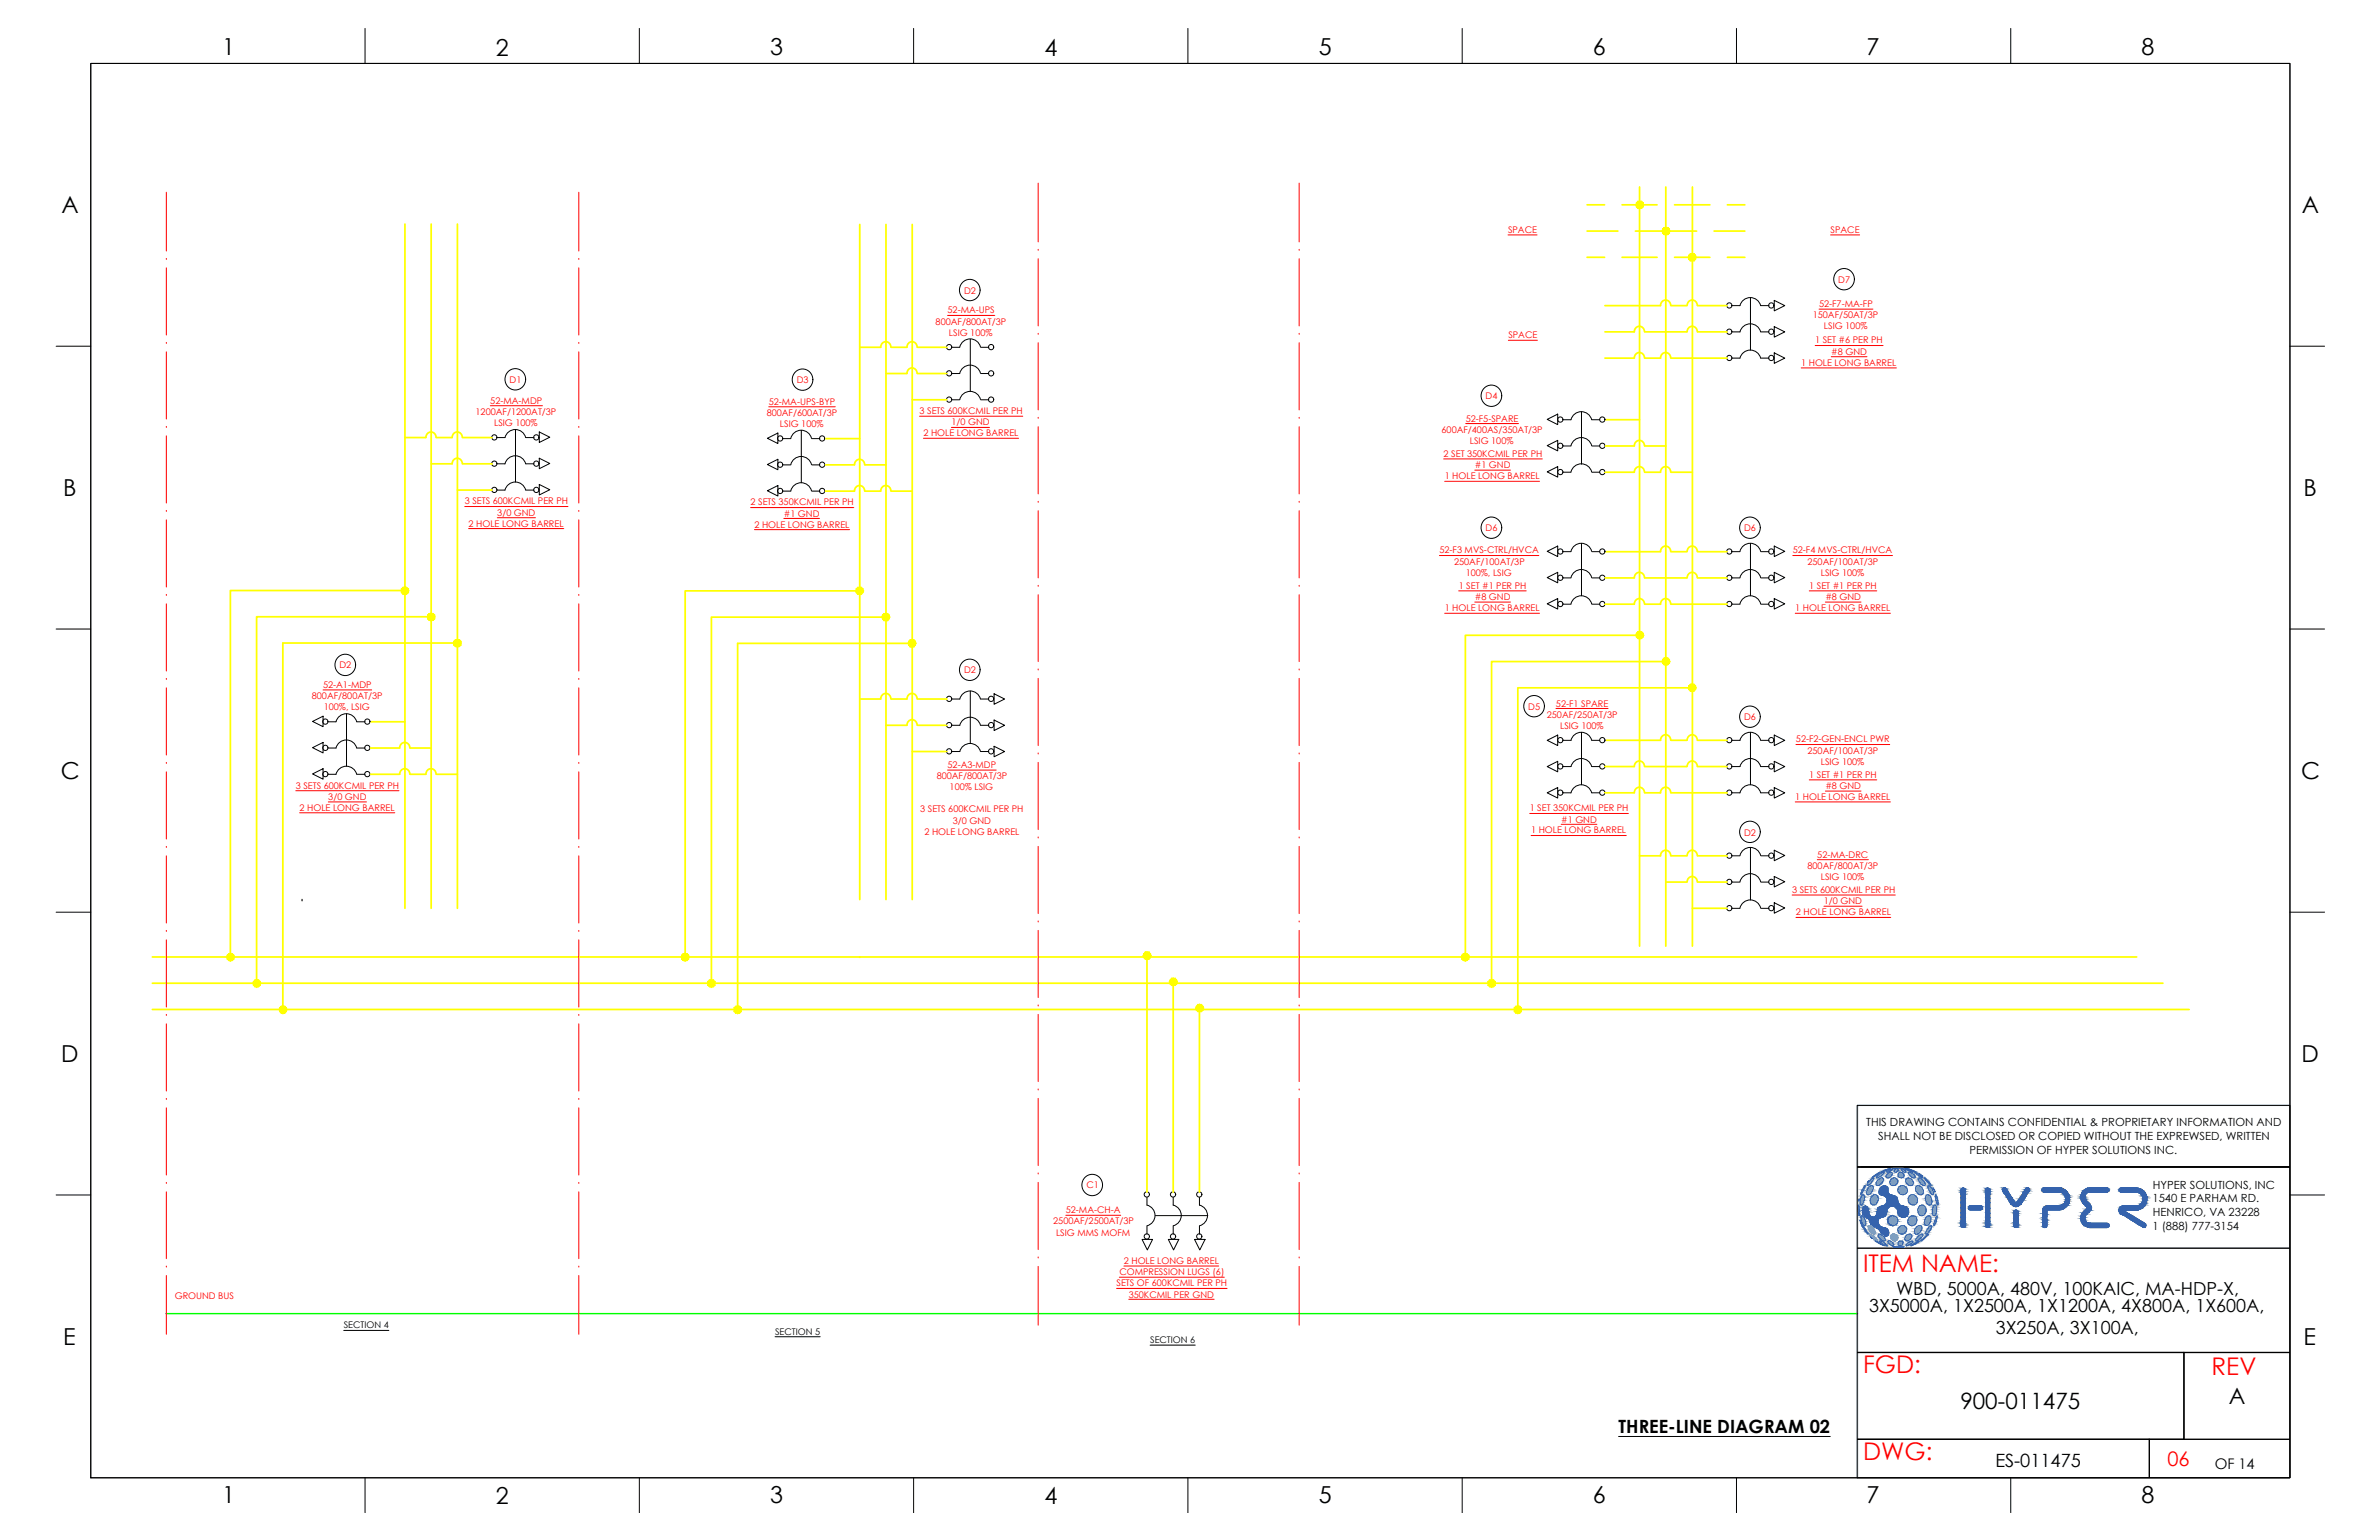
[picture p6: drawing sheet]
<svg xmlns="http://www.w3.org/2000/svg" width="432mm" height="279mm" viewBox="0 0 432 279" stroke-linecap="round" stroke-linejoin="round" font-family="sans-serif">
<defs><g id="words">
<g font-size="4.4" fill="#f00">
<text x="338.2" y="230.8">ITEM NAME:</text>
<text x="338.2" y="249.1">FGD:</text>
<text x="401.4" y="249.4">REV</text>
<text x="338.2" y="264.9">DWG:</text>
</g>
<g font-size="4.2">
<text x="40.4" y="10">1</text>
<text x="90" y="10.1">2</text>
<text x="139.8" y="10">3</text>
<text x="189.6" y="10.1">4</text>
<text x="239.4" y="10">5</text>
<text x="289.1" y="10">6</text>
<text x="338.8" y="10">7</text>
<text x="388.7" y="10">8</text>
<text x="11.1" y="38.7">A</text>
<text x="417.8" y="38.7">A</text>
<text x="11.5" y="90">B</text>
<text x="418.1" y="90">B</text>
<text x="11" y="141.3">C</text>
<text x="417.7" y="141.3">C</text>
<text x="11.1" y="192.7">D</text>
<text x="417.7" y="192.7">D</text>
<text x="11.5" y="244">E</text>
<text x="418.1" y="244">E</text>
<text x="40.4" y="272.7">1</text>
<text x="90" y="272.8">2</text>
<text x="139.8" y="272.7">3</text>
<text x="189.6" y="272.8">4</text>
<text x="239.4" y="272.7">5</text>
<text x="289.1" y="272.7">6</text>
<text x="338.8" y="272.7">7</text>
<text x="388.7" y="272.7">8</text>
</g>
<g font-size="4.1">
<text x="355.8" y="255.7">900-011475</text>
<text x="404.5" y="254.7">A</text>
</g>
<text font-size="3.6" fill="#f00" x="393.4" y="266">06</text>
<g font-size="3.3">
<text x="339.2" y="238.1">3X5000A, 1X2500A, 1X1200A, 4X800A, 1X600A,</text>
<text x="344.1" y="235">WBD, 5000A, 480V, 100KAIC, MA-HDP-X,</text>
<text x="362.2" y="242">3X250A, 3X100A,</text>
<text x="293.8" y="259.9">THREE-LINE DIAGRAM 02</text>
<text x="362.2" y="266.1">ES-011475</text>
</g>
<text font-size="2.7" x="402" y="266.5">OF 14</text>
<g font-size="2">
<text x="338.7" y="204.4">THIS DRAWING CONTAINS CONFIDENTIAL &amp; PROPRIETARY INFORMATION AND</text>
<text x="340.9" y="206.8">SHALL NOT BE DISCLOSED OR COPIED WITHOUT THE EXPREWSED, WRITTEN</text>
<text x="357.5" y="209.3">PERMISSION OF HYPER SOLUTIONS INC.</text>
<text x="390.7" y="215.7">HYPER SOLUTIONS, INC</text>
<text x="390.7" y="218.1">1540 E PARHAM RD.</text>
<text x="390.7" y="220.6">HENRICO, VA 23228</text>
<text x="390.7" y="223.2">1 (888) 777-3154</text>
</g>
<g font-size="1.7" fill="#f00">
<text x="273.7" y="42.2">SPACE</text>
<text x="332.3" y="42.2">SPACE</text>
<text x="175" y="53.3">D2</text>
<text x="333.7" y="51.3">D7</text>
<text x="169.8" y="58.9">800AF/800AT/3P</text>
<text x="172" y="56.8">52-MA-UPS</text>
<text x="329" y="57.7">150AF/50AT/3P</text>
<text x="330.2" y="55.7">52-F7-MA-FP</text>
<text x="331.1" y="59.8">LSIG 100%</text>
<text x="172.2" y="60.9">LSIG 100%</text>
<text x="273.8" y="61.4">SPACE</text>
<text x="329.5" y="62.3">1 SET #6 PER PH</text>
<text x="332.4" y="64.3">#8 GND</text>
<text x="92.5" y="69.5">D1</text>
<text x="144.6" y="69.5">D3</text>
<text x="326.9" y="66.4">1 HOLE LONG BARREL</text>
<text x="86.3" y="75.3">1200AF/1200AT/3P</text>
<text x="89" y="73.2">52-MA-MDP</text>
<text x="89.7" y="77.3">LSIG 100%</text>
<text x="139.2" y="75.5">800AF/600AT/3P</text>
<text x="139.5" y="73.4">52-MA-UPS-BYP</text>
<text x="141.6" y="77.5">LSIG 100%</text>
<text x="166.9" y="75.1">3 SETS 600KCMIL PER PH</text>
<text x="172.7" y="77.2">1/0 GND</text>
<text x="266" y="76.5">52-F5-SPARE</text>
<text x="269.6" y="72.5">D4</text>
<text x="167.6" y="79.1">2 HOLE LONG BARREL</text>
<text x="261.6" y="78.5">600AF/400AS/350AT/3P</text>
<text x="262" y="82.9">2 SET 350KCMIL PER PH</text>
<text x="266.8" y="80.5">LSIG 100%</text>
<text x="262.2" y="86.9">1 HOLE LONG BARREL</text>
<text x="267.7" y="84.9">#1 GND</text>
<text x="84.4" y="91.5">3 SETS 600KCMIL PER PH</text>
<text x="85.1" y="95.6">2 HOLE LONG BARREL</text>
<text x="90.3" y="93.5">3/0 GND</text>
<text x="136.2" y="91.7">2 SETS 350KCMIL PER PH</text>
<text x="136.9" y="95.7">2 HOLE LONG BARREL</text>
<text x="142.3" y="93.7">#1 GND</text>
<text x="261.3" y="100.4">52-F3 MVS-CTRL/HVCA</text>
<text x="269.6" y="96.3">D6</text>
<text x="316.6" y="96.3">D6</text>
<text x="325.4" y="100.4">52-F4 MVS-CTRL/HVCA</text>
<text x="263.9" y="102.4">250AF/100AT/3P</text>
<text x="264.8" y="106.8">1 SET #1 PER PH</text>
<text x="266" y="104.5">100%, LSIG</text>
<text x="328.1" y="102.4">250AF/100AT/3P</text>
<text x="328.4" y="106.8">1 SET #1 PER PH</text>
<text x="330.5" y="104.5">LSIG 100%</text>
<text x="262.2" y="110.9">1 HOLE LONG BARREL</text>
<text x="267.7" y="108.9">#8 GND</text>
<text x="325.8" y="110.9">1 HOLE LONG BARREL</text>
<text x="331.3" y="108.9">#8 GND</text>
<text x="58.6" y="124.8">52-A1-MDP</text>
<text x="61.6" y="121.2">D2</text>
<text x="175" y="122.1">D2</text>
<text x="56.6" y="126.8">800AF/800AT/3P</text>
<text x="58.8" y="128.9">100%, LSIG</text>
<text x="277.4" y="128.8">D5</text>
<text x="280.8" y="130.2">250AF/250AT/3P</text>
<text x="282.4" y="128.2">52-F1 SPARE</text>
<text x="316.6" y="130.6">D6</text>
<text x="283.2" y="132.2">LSIG 100%</text>
<text x="326" y="134.7">52-F2-GEN-ENCL PWR</text>
<text x="328.1" y="136.7">250AF/100AT/3P</text>
<text x="53.7" y="143.1">3 SETS 600KCMIL PER PH</text>
<text x="170" y="141.4">800AF/800AT/3P</text>
<text x="172" y="139.4">52-A3-MDP</text>
<text x="172.4" y="143.4">100% LSIG</text>
<text x="328.4" y="141.1">1 SET #1 PER PH</text>
<text x="330.5" y="138.8">LSIG 100%</text>
<text x="331.3" y="143.1">#8 GND</text>
<text x="54.4" y="147.1">2 HOLE LONG BARREL</text>
<text x="59.6" y="145.1">3/0 GND</text>
<text x="167" y="147.4">3 SETS 600KCMIL PER PH</text>
<text x="172.9" y="149.4">3/0 GND</text>
<text x="277.7" y="147.2">1 SET 350KCMIL PER PH</text>
<text x="283.4" y="149.2">#1 GND</text>
<text x="325.8" y="145.2">1 HOLE LONG BARREL</text>
<text x="167.8" y="151.5">2 HOLE LONG BARREL</text>
<text x="277.9" y="151.2">1 HOLE LONG BARREL</text>
<text x="316.6" y="151.6">D2</text>
<text x="329.8" y="155.7">52-MA-DRC</text>
<text x="328.1" y="157.6">800AF/800AT/3P</text>
<text x="330.5" y="159.7">LSIG 100%</text>
<text x="325.3" y="162.1">3 SETS 600KCMIL PER PH</text>
<text x="326" y="166.1">2 HOLE LONG BARREL</text>
<text x="331.1" y="164">1/0 GND</text>
<text x="197.2" y="215.6">C1</text>
<text x="193.4" y="220.1">52-MA-CH-A</text>
<text x="191.2" y="222.1">2500AF/2500AT/3P</text>
<text x="191.7" y="224.2">LSIG MMS MOFM</text>
<text x="202.7" y="233.4">SETS OF 600KCMIL PER PH</text>
<text x="203.2" y="231.3">COMPRESSION LUGS (6)</text>
<text x="204" y="229.3">2 HOLE LONG BARREL</text>
<text x="31.7" y="235.7">GROUND BUS</text>
<text x="204.9" y="235.4">350KCMIL PER GND</text>
</g>
<g font-size="1.7">
<text x="62.4" y="241">SECTION 4</text>
<text x="140.7" y="242.1">SECTION 5</text>
<text x="208.8" y="243.7">SECTION 6</text>
</g>
</g></defs>
<!-- layer: GRID -->
<path d="M415.6 200.5h-78.5v67.5" fill="none" stroke="#6ec1dd" stroke-width=".25"/>
<!-- layer: 0 -->
<path d="M62.4 241.4h8.2" fill="none" stroke="#000" stroke-width=".18"/>
<!-- layer: WIRE BROWN_BUS -->
<circle cx="54.8" cy="163.4" r=".16" fill="#954a00"/>
<!-- layer: BUS -->
<path d="M73.5 40.7v124.1M78.3 40.7v124.1M83 40.7v124.1M67.2 131h6.3M67.2 135.7h5.3M72.5 135.7a.92 .92 0 0 1 1-1 .92 .92 0 0 1 .9 1M74.5 135.7h3.8M67.2 140.5h5.3M72.5 140.4a.92 .92 0 0 1 1-.9 .92 .92 0 0 1 .9 .9M74.5 140.5h2.8M77.3 140.4a.92 .92 0 0 1 .9-.9 .92 .92 0 0 1 .9 .9M79.2 140.5h3.8" fill="none" stroke="#ff0" stroke-width=".32"/>
<!-- layer: TEXT -->
<path d="M58.6 125.2h8.9" fill="none" stroke="#f00" stroke-width=".18"/>
<!-- layer: 0 -->
<g fill="none" stroke="#000" stroke-width=".18">
<path d="M56.7 130.9l1.9-1v1.9zM56.7 135.7l1.9-1v1.9zM59.6 135.7h1.4a1.94 1.94 0 0 1 1.9-1.4 1.94 1.94 0 0 1 1.8 1.4M59.6 131h1.4a1.94 1.94 0 0 1 1.9-1.5 1.94 1.94 0 0 1 1.8 1.5M62.9 129.5v9.5M64.8 135.7h1.5M64.8 131h1.5M56.7 140.4l1.9-.9v1.9zM59.6 140.5h1.4a1.94 1.94 0 0 1 1.9-1.5 1.94 1.94 0 0 1 1.8 1.5M64.8 140.5h1.5"/>
<circle cx="59.1" cy="135.7" r=".48"/>
<circle cx="59.1" cy="130.9" r=".48"/>
<circle cx="66.7" cy="130.9" r=".48"/>
<circle cx="66.7" cy="135.7" r=".48"/>
<circle cx="59.1" cy="140.4" r=".48"/>
<circle cx="66.7" cy="140.4" r=".48"/>
</g>
<!-- layer: BUS -->
<g fill="#ff0">
<circle cx="73.5" cy="131" r=".16"/>
<circle cx="78.3" cy="135.7" r=".16"/>
<circle cx="83" cy="140.5" r=".16"/>
</g>
<!-- layer: 0 -->
<g fill="none" stroke="#000" stroke-width=".18">
<path d="M90.3 79.4h1.4a1.94 1.94 0 0 1 1.8-1.5 1.94 1.94 0 0 1 1.9 1.5M93.6 77.9v9.6M95.5 79.4h1.4M97.9 78.4l1.9 .9-1.9 1zM90.3 84.2h1.4a1.94 1.94 0 0 1 1.8-1.5 1.94 1.94 0 0 1 1.9 1.5M90.3 88.9h1.4M91.7 88.9a1.94 1.94 0 0 1 1.8-1.4 1.94 1.94 0 0 1 1.9 1.4M95.5 88.9h1.4M95.5 84.2h1.4M97.9 83.1l1.9 1-1.9 .9zM97.9 87.9l1.9 1-1.9 .9z"/>
<circle cx="89.7" cy="79.4" r=".48"/>
<circle cx="97.3" cy="79.4" r=".48"/>
<circle cx="89.7" cy="88.9" r=".48"/>
<circle cx="89.7" cy="84.1" r=".48"/>
<circle cx="97.3" cy="88.9" r=".48"/>
<circle cx="97.3" cy="84.1" r=".48"/>
</g>
<!-- layer: WIRE YELLOW_BUS -->
<path d="M83 88.9h6.3" fill="none" stroke="#ff0" stroke-width=".32"/>
<!-- layer: BUS -->
<g fill="#ff0">
<circle cx="73.5" cy="79.4" r=".16"/>
<circle cx="78.3" cy="84.2" r=".16"/>
</g>
<!-- layer: SYMS -->
<path d="M83 88.9h.1" fill="none" stroke="#000" stroke-width=".25"/>
<!-- layer: TEXT -->
<path d="M89 73.6h9.5M84.4 91.9h18.7M85.1 95.9h17.2M90.3 93.9h6.9M53.7 143.5h18.7M54.4 147.5h17.3M59.6 145.5h6.9M193.4 220.5h10M202.7 233.8h20M203.2 231.7h19M204 229.7h17.2M204.9 235.7h15.5" fill="none" stroke="#f00" stroke-width=".18"/>
<!-- layer: BUS -->
<g fill="none" stroke="#ff0" stroke-width=".32">
<path d="M156 40.7v122.5M160.8 40.7v122.5M165.6 40.7v122.5M73.5 79.4h3.8M77.3 79.4a.92 .92 0 0 1 .9-1 .92 .92 0 0 1 .9 1M79.2 79.4h2.9M82.1 79.4a.92 .92 0 0 1 .9-1 .92 .92 0 0 1 .9 1M84 79.4h5.3M78.3 84.2h3.8M82.1 84.1a.92 .92 0 0 1 .9-1 .92 .92 0 0 1 .9 1M84 84.2h5.3M27.7 173.6h360.1"/>
<path d="M27.7 178.4h364.9M156 173.6v.1M27.7 183.1h369.6"/>
</g>
<!-- layer: DEVICE -->
<g fill="none" stroke="#000" stroke-width=".18">
<circle cx="176" cy="52.6" r="1.91"/>
<circle cx="93.5" cy="68.8" r="1.91"/>
<circle cx="62.6" cy="120.6" r="1.91"/>
<circle cx="198.2" cy="215" r="1.91"/>
</g>
<!-- layer: GROUND -->
<path d="M30.1 238.3h307" fill="none" stroke="#0f0" stroke-width=".25"/>
<!-- layer: 0 -->
<g fill="none" stroke="#000" stroke-width=".18">
<path d="M172.8 72.5h1.4M172.8 67.8h1.4M172.8 63h1.4M174.2 72.5a1.94 1.94 0 0 1 1.9-1.5 1.94 1.94 0 0 1 1.9 1.5M174.2 67.7a1.94 1.94 0 0 1 1.9-1.5 1.94 1.94 0 0 1 1.9 1.5M174.2 63a1.94 1.94 0 0 1 1.9-1.5 1.94 1.94 0 0 1 1.9 1.5M176.1 61.5v9.5M178 72.5h1.5M178 67.8h1.5M178 63h1.5M208.2 217.2v1.4a1.94 1.94 0 0 1 1.4 1.9 1.94 1.94 0 0 1-1.4 1.9M212.9 217.2v1.4a1.94 1.94 0 0 1 1.5 1.9 1.94 1.94 0 0 1-1.5 1.9"/>
<path d="M217.7 217.2v1.4a1.94 1.94 0 0 1 1.5 1.9 1.94 1.94 0 0 1-1.5 1.9M207.3 224.9h1.9l-1 1.9zM208.2 222.5v1.4M209.7 220.5h9.5M212.1 224.9h1.9l-1 1.9zM212.9 222.5v1.4M216.8 224.9h1.9l-.9 1.9zM217.7 222.5v1.4"/>
<circle cx="172.3" cy="67.7" r=".48"/>
<circle cx="172.3" cy="72.5" r=".48"/>
<circle cx="172.3" cy="63" r=".48"/>
<circle cx="179.9" cy="72.5" r=".48"/>
<circle cx="179.9" cy="67.7" r=".48"/>
<circle cx="179.9" cy="63" r=".48"/>
<circle cx="208.1" cy="216.7" r=".48"/>
<circle cx="212.9" cy="216.7" r=".48"/>
<circle cx="217.7" cy="216.7" r=".48"/>
<circle cx="208.1" cy="224.3" r=".48"/>
<circle cx="212.9" cy="224.3" r=".48"/>
<circle cx="217.7" cy="224.3" r=".48"/>
</g>
<!-- layer: BUS -->
<g fill="#ff0" stroke="#ff0" stroke-width=".18">
<path d="M41.5 173.1l.3 .5v-.7zM41.5 173.1l.3 .5-.6-.3zM41.2 173.3l-.1 .3h.7z"/>
<path d="M41.1 173.6l.1 .4 .6-.4zM41.2 174l.6-.4-.3 .7zM41.8 173.6l-.3 .7 .3 .1z"/>
<path d="M41.8 173.6v.8l.4-.1zM41.8 173.6l.6 .4-.2 .3zM41.8 173.6l.6 .4 .2-.4z"/>
<path d="M41.8 173.6h.8l-.2-.3zM42.2 173.1l.2 .2-.6 .3zM41.8 172.9v.7l.4-.5z"/>
<path d="M46.3 177.8l.3 .6v-.7zM46.3 177.8l.3 .6-.6-.3zM46 178.1l-.1 .3h.7z"/>
<path d="M45.9 178.4l.1 .4 .6-.4zM46 178.8l.6-.4-.3 .6zM46.6 178.4l-.3 .6 .3 .1z"/>
<path d="M46.6 178.4v.7l.4-.1zM46.6 178.4l.6 .4-.2 .2zM46.6 178.4l.6 .4 .1-.4z"/>
<path d="M46.6 178.4h.7l-.1-.3zM47 177.8l.2 .3-.6 .3zM46.6 177.7v.7l.4-.6z"/>
<path d="M51 182.6l.3 .5v-.7zM51 182.6l.3 .5-.5-.3zM50.8 182.8l-.2 .3h.7z"/>
<path d="M50.6 183.1l.2 .4 .5-.4zM50.8 183.5l.5-.4-.3 .7zM51.3 183.1l-.3 .7 .3 .1z"/>
<path d="M51.3 183.1v.8l.4-.1zM51.3 183.1l.7 .4-.3 .3zM51.3 183.1l.7 .4 .1-.4z"/>
<path d="M51.3 183.1h.8l-.1-.3zM51.7 182.6l.3 .2-.7 .3zM51.3 182.4v.7l.4-.5z"/>
</g>
<!-- layer: DEVIDER -->
<g fill="none" stroke="#f00" stroke-width=".18">
<path d="M30.2 34.9v10.6M105.1 34.9v10.6M30.2 47.1h.1M30.2 48.6v12.2M105.1 47.1h.1M105.1 48.6v12.2M30.2 62.3h.1M30.2 77.5h.1M30.2 63.8v12.2M30.2 79.1v12.2M105.1 62.3h.1M105.1 77.5h.1"/>
<path d="M105.1 63.8v12.2M105.1 79.1v12.2M30.2 92.8h.1M30.2 94.3v12.2M105.1 92.8h.1M105.1 94.3v12.2M30.2 108h.1M30.2 109.6v12.1M105.1 108h.1M105.1 109.6v12.1M30.2 123.3h.1M30.2 138.5h.1"/>
<path d="M30.2 124.8v12.2M105.1 123.3h.1M105.1 138.5h.1M105.1 124.8v12.2M30.2 153.7h.1M30.2 140v12.2M30.2 155.3v12.2M105.1 153.7h.1M105.1 140v12.2M105.1 155.3v12.2M30.2 169h.1M30.2 170.5v12.2"/>
<path d="M105.1 169h.1M105.1 170.5v12.2M30.2 184.2h.1M30.2 199.5h.1M30.2 185.8v12.1M105.1 184.2h.1M105.1 199.5h.1M105.1 185.8v12.1M30.2 214.7h.1M30.2 201v12.2M30.2 216.2v12.2M105.1 214.7h.1"/>
<path d="M105.1 201v12.2M105.1 216.2v12.2M30.2 229.9h.1M30.2 231.4v10.7M105.1 229.9h.1M105.1 231.4v10.7"/>
</g>
<!-- layer: WIRE YELLOW_BUS -->
<path d="M165.6 72.5h6.3" fill="none" stroke="#ff0" stroke-width=".32"/>
<!-- layer: BUS -->
<g fill="#ff0">
<circle cx="156" cy="63" r=".16"/>
<circle cx="160.8" cy="67.8" r=".16"/>
</g>
<!-- layer: SYMS -->
<path d="M165.6 72.5h.1" fill="none" stroke="#000" stroke-width=".25"/>
<!-- layer: TEXT -->
<path d="M172 57.2h8.6" fill="none" stroke="#f00" stroke-width=".18"/>
<!-- layer: 0 -->
<g fill="none" stroke="#000" stroke-width=".18">
<path d="M172.8 136.3l1.4 .1a1.94 1.94 0 0 1 1.9-1.5 1.94 1.94 0 0 1 1.9 1.5M172.8 131.6h1.4a1.94 1.94 0 0 1 1.9-1.5 1.94 1.94 0 0 1 1.9 1.5M172.8 126.8h1.4a1.94 1.94 0 0 1 1.9-1.4 1.94 1.94 0 0 1 1.9 1.4M176.1 125.4v9.5M178 136.3h1.5M178 131.6h1.5M178 126.8h1.5M180.4 125.9l1.9 .9-1.9 1zM180.4 130.6l1.9 1-1.9 .9zM180.4 135.4l1.9 .9-1.9 1z"/>
<circle cx="172.3" cy="126.8" r=".48"/>
<circle cx="172.3" cy="131.6" r=".48"/>
<circle cx="172.3" cy="136.3" r=".48"/>
<circle cx="179.9" cy="131.6" r=".48"/>
<circle cx="179.9" cy="136.3" r=".48"/>
<circle cx="179.9" cy="126.8" r=".48"/>
</g>
<!-- layer: BUS -->
<path d="M165.6 136.3h6.3" fill="none" stroke="#ff0" stroke-width=".32"/>
<g fill="#ff0">
<circle cx="156" cy="126.8" r=".16"/>
<circle cx="160.8" cy="131.6" r=".16"/>
<circle cx="165.6" cy="136.3" r=".16"/>
</g>
<!-- layer: TEXT -->
<path d="M139.5 73.8h12.1M172 139.7h8.8" fill="none" stroke="#f00" stroke-width=".18"/>
<!-- layer: BUS -->
<path d="M149.8 79.6h6.2" fill="none" stroke="#ff0" stroke-width=".32"/>
<!-- layer: 0 -->
<g fill="none" stroke="#000" stroke-width=".18">
<path d="M139.3 79.5l1.9-.9v1.9zM142.1 79.6h1.4M143.5 79.5a1.94 1.94 0 0 1 1.9-1.4 1.94 1.94 0 0 1 1.9 1.4M145.4 78.1v9.5M147.3 79.6h1.5M139.3 84.3l1.9-1v1.9zM139.3 89l1.9-.9v1.9zM142.1 89.1h1.4M142.1 84.3h1.4M143.5 89.1a1.94 1.94 0 0 1 1.9-1.5 1.94 1.94 0 0 1 1.9 1.5M143.5 84.3a1.94 1.94 0 0 1 1.9-1.5 1.94 1.94 0 0 1 1.9 1.5M147.3 89.1h1.5"/>
<path d="M147.3 84.3h1.5"/>
<circle cx="141.6" cy="79.5" r=".48"/>
<circle cx="149.2" cy="79.5" r=".48"/>
<circle cx="141.6" cy="84.3" r=".48"/>
<circle cx="141.6" cy="89.1" r=".48"/>
<circle cx="149.2" cy="89.1" r=".48"/>
<circle cx="149.2" cy="84.3" r=".48"/>
</g>
<!-- layer: BUS -->
<g fill="#ff0">
<circle cx="156" cy="79.6" r=".16"/>
<circle cx="160.8" cy="84.3" r=".16"/>
</g>
<!-- layer: SYMS -->
<path d="M165.6 89.1h.1" fill="none" stroke="#000" stroke-width=".25"/>
<!-- layer: WIRE YELLOW_BUS -->
<path d="M149.8 89.1h5.3M155.1 89.1a.92 .92 0 0 1 .9-1 .92 .92 0 0 1 .9 1M157 89.1h2.9M159.9 89.1a.92 .92 0 0 1 .9-1 .92 .92 0 0 1 .9 1M161.8 89.1h3.8M51.3 116.7h31.7M133.9 116.7h31.7" fill="none" stroke="#ff0" stroke-width=".32"/>
<!-- layer: BUS -->
<g fill="none" stroke="#ff0" stroke-width=".32">
<path d="M297.6 33.9v137.8M302.4 33.9v137.8M307.2 33.9v137.8M156 63h3.9M159.9 63a.92 .92 0 0 1 .9-1 .92 .92 0 0 1 .9 1M161.8 63h2.8M164.6 63a.92 .92 0 0 1 .9-1 .92 .92 0 0 1 1 1M166.5 67.7a.92 .92 0 0 0-1-.9 .92 .92 0 0 0-.9 .9l-3.8 .1M166.5 67.8h5.4M166.5 63h5.4M149.8 84.3h5.3M155.1 84.3a.92 .92 0 0 1 .9-1 .92 .92 0 0 1 .9 1"/>
<path d="M157 84.3h3.8M51.3 116.7v66.4M73.5 107.1h-31.7v66.5M78.3 111.9h-31.7v66.5M133.9 116.7v66.5M156 107.2h-31.6v66.5M160.8 112h-31.7v66.4M156 126.8h3.9M159.9 126.8a.92 .92 0 0 1 .9-1 .92 .92 0 0 1 .9 1M160.8 131.6h3.8M161.8 126.8h2.8M164.6 126.8a.92 .92 0 0 1 .9-1 .92 .92 0 0 1 1 1"/>
<path d="M164.6 131.6a.92 .92 0 0 1 .9-1 .92 .92 0 0 1 1 1M166.5 126.8h5.4M166.5 131.6h5.4M291.3 134.3h6.3M208.2 173.4v42.9M212.9 178.2v38.1M217.7 183v33.3"/>
</g>
<!-- layer: TEXT -->
<path d="M166.9 75.5h18.7M167.6 79.5h17.3M172.7 77.5h6.9M136.2 92.1h18.8M136.9 96.1h17.3M142.3 94.1h6.4M282.4 128.5h9.5" fill="none" stroke="#f00" stroke-width=".18"/>
<!-- layer: DEVICE -->
<g fill="none" stroke="#000" stroke-width=".18">
<circle cx="145.6" cy="68.9" r="1.91"/>
<circle cx="176" cy="121.5" r="1.91"/>
</g>
<!-- layer: BUS -->
<g fill="#ff0" stroke="#ff0" stroke-width=".18">
<path d="M124 173.1l.4 .5v-.7zM124 173.1l.4 .5-.7-.3zM123.7 173.3v.3h.7z"/>
<path d="M123.7 173.6v.4l.7-.4zM123.7 174l.7-.4-.4 .7zM124.4 173.6l-.4 .7 .4 .1z"/>
<path d="M124.4 173.6v.8l.3-.1zM124.4 173.6l.6 .4-.3 .3zM124.4 173.6l.6 .4 .1-.4z"/>
<path d="M124.4 173.6h.7l-.1-.3zM124.7 173.1l.3 .2-.6 .3zM124.4 172.9v.7l.3-.5z"/>
<path d="M128.7 177.8l.4 .6v-.7zM128.7 177.8l.4 .6-.6-.3zM128.5 178.1l-.1 .3h.7z"/>
<path d="M128.4 178.4l.1 .4 .6-.4zM128.5 178.8l.6-.4-.4 .6zM129.1 178.4l-.4 .6 .4 .1z"/>
<path d="M129.1 178.4v.7l.4-.1zM129.1 178.4l.7 .4-.3 .2zM129.1 178.4l.7 .4v-.4z"/>
<path d="M129.1 178.4h.7v-.3zM129.5 177.8l.3 .3-.7 .3zM129.1 177.7v.7l.4-.6z"/>
<path d="M133.5 182.6l.4 .5v-.7zM133.5 182.6l.4 .5-.6-.3zM133.3 182.8l-.1 .3h.7z"/>
<path d="M133.2 183.1l.1 .4 .6-.4zM133.3 183.5l.6-.4-.4 .7zM133.9 183.1l-.4 .7 .4 .1z"/>
<path d="M133.9 183.1v.8l.4-.1zM133.9 183.1l.6 .4-.2 .3zM133.9 183.1l.6 .4 .1-.4z"/>
<path d="M133.9 183.1h.7l-.1-.3zM134.3 182.6l.2 .2-.6 .3zM133.9 182.4v.7l.4-.5z"/>
<path d="M207.9 172.7l.3 .7v-.7zM207.9 172.7l.3 .7-.6-.3zM207.6 173.1l-.1 .3h.7z"/>
<path d="M207.5 173.4l.1 .4 .6-.4zM207.6 173.8l.6-.4-.3 .6zM208.2 173.4l-.3 .6 .3 .1z"/>
<path d="M208.2 173.4v.7l.4-.1zM208.2 173.4l.6 .4-.2 .2zM208.2 173.4l.6 .4 .1-.4z"/>
<path d="M208.2 173.4h.7l-.1-.3zM208.6 172.7l.2 .4-.6 .3zM208.2 172.7v.7l.4-.7z"/>
<path d="M212.6 177.5l.3 .6v-.7zM212.6 177.5l.3 .6-.5-.3zM212.4 177.8l-.2 .3h.7z"/>
<path d="M212.2 178.1l.2 .4 .5-.4zM212.4 178.5l.5-.4-.3 .7zM212.9 178.1l-.3 .7h.3z"/>
<path d="M212.9 178.1v.7h.4zM212.9 178.1l.7 .4-.3 .3zM212.9 178.1l.7 .4 .1-.4z"/>
<path d="M212.9 178.1h.8l-.1-.3zM213.3 177.5l.3 .3-.7 .3zM212.9 177.4v.7l.4-.6z"/>
<path d="M217.4 182.3l.3 .6v-.7zM217.4 182.3l.3 .6-.6-.3zM217.1 182.6l-.1 .3h.7z"/>
<path d="M217 182.9l.1 .4 .6-.4zM217.1 183.3l.6-.4-.3 .6zM217.7 182.9l-.3 .6 .3 .1z"/>
<path d="M217.7 182.9v.7l.4-.1zM217.7 182.9l.6 .4-.2 .2zM217.7 182.9l.6 .4 .2-.4z"/>
<path d="M217.7 182.9h.8l-.2-.3zM218.1 182.3l.2 .3-.6 .3zM217.7 182.2v.7l.4-.6z"/>
</g>
<!-- layer: DEVIDER -->
<g fill="none" stroke="#f00" stroke-width=".18">
<path d="M188.4 33.2v10.7M235.8 33.2v10.7M188.4 45.4h.1M188.4 46.9v12.2M235.8 45.4h.1M235.8 46.9v12.2M188.4 60.7h.1M188.4 75.9h.1M188.4 62.2v12.2M188.4 77.4v12.2M235.8 60.7h.1M235.8 75.9h.1"/>
<path d="M235.8 62.2v12.2M235.8 77.4v12.2M188.4 91.1h.1M188.4 92.7v12.2M235.8 91.1h.1M235.8 92.7v12.2M188.4 106.4h.1M188.4 107.9v12.1M235.8 106.4h.1M235.8 107.9v12.1M188.4 121.6h.1M188.4 136.8h.1"/>
<path d="M188.4 123.1v12.2M188.4 138.3v12.2M235.8 121.6h.1M235.8 136.8h.1M235.8 123.1v12.2M235.8 138.3v12.2M188.4 152h.1M188.4 153.6v12.1M235.8 152h.1M235.8 153.6v12.1M188.4 167.3h.1M188.4 168.8v12.2"/>
<path d="M235.8 167.3h.1M235.8 168.8v12.2M188.4 182.5h.1M188.4 197.8h.1M188.4 184v12.2M188.4 199.3v12.2M235.8 182.5h.1M235.8 197.8h.1M235.8 184v12.2M235.8 199.3v12.2M188.4 213h.1M188.4 214.5v12.2"/>
<path d="M235.8 213h.1M235.8 214.5v12.2M188.4 228.2h.1M188.4 229.8v10.6M235.8 228.2h.1M235.8 229.8v10.6"/>
</g>
<!-- layer: 0 -->
<g fill="none" stroke="#000" stroke-width=".18">
<path d="M280.8 134.3l1.9-.9v1.9zM280.8 139.1l1.9-1v1.9zM283.7 139.1h1.4a1.94 1.94 0 0 1 1.9-1.5 1.94 1.94 0 0 1 1.9 1.5M283.7 134.3h1.4a1.94 1.94 0 0 1 1.9-1.4 1.94 1.94 0 0 1 1.9 1.4M287 132.9v9.5M289 139.1h1.4M289 134.3h1.4M280.8 143.8l1.9-.9v1.9zM283.7 143.8l1.4 .1a1.94 1.94 0 0 1 1.9-1.5 1.94 1.94 0 0 1 1.9 1.5M289 143.8h1.4M140.7 242.5h8.2M208.8 244h8.1"/>
<circle cx="283.2" cy="139" r=".48"/>
<circle cx="283.2" cy="134.3" r=".48"/>
<circle cx="290.8" cy="139" r=".48"/>
<circle cx="290.8" cy="134.3" r=".48"/>
<circle cx="283.2" cy="143.8" r=".48"/>
<circle cx="290.8" cy="143.8" r=".48"/>
</g>
<!-- layer: BUS -->
<g fill="#ff0">
<circle cx="297.6" cy="134.3" r=".16"/>
<circle cx="302.4" cy="139.1" r=".16"/>
<circle cx="307.2" cy="143.8" r=".16"/>
</g>
<path d="M291.3 100.1h6.3" fill="none" stroke="#ff0" stroke-width=".32"/>
<!-- layer: 0 -->
<g fill="none" stroke="#000" stroke-width=".18">
<path d="M287 98.6v9.5M280.8 100l1.9-.9v1.9zM280.8 104.8l1.9-1v1.9zM280.8 109.6l1.9-1v1.9zM283.7 109.6h1.4M283.7 104.9h1.4M283.7 100.1h1.4M285.1 109.6a1.94 1.94 0 0 1 1.9-1.5 1.94 1.94 0 0 1 1.9 1.5M285.1 104.8a1.94 1.94 0 0 1 1.9-1.5 1.94 1.94 0 0 1 1.9 1.5M285.1 100a1.94 1.94 0 0 1 1.9-1.4 1.94 1.94 0 0 1 1.9 1.4M289 109.6h1.4M289 104.9h1.4"/>
<path d="M289 100.1h1.4"/>
<circle cx="283.2" cy="109.6" r=".48"/>
<circle cx="283.2" cy="100.1" r=".48"/>
<circle cx="283.2" cy="104.8" r=".48"/>
<circle cx="290.8" cy="109.6" r=".48"/>
<circle cx="290.8" cy="104.8" r=".48"/>
<circle cx="290.8" cy="100.1" r=".48"/>
</g>
<!-- layer: BUS -->
<g fill="#ff0">
<circle cx="297.6" cy="100.1" r=".16"/>
<circle cx="302.4" cy="104.9" r=".16"/>
<circle cx="307.2" cy="109.6" r=".16"/>
</g>
<path d="M291.3 76.2h6.3" fill="none" stroke="#ff0" stroke-width=".32"/>
<!-- layer: TEXT -->
<path d="M266 76.8h9.6" fill="none" stroke="#f00" stroke-width=".18"/>
<!-- layer: 0 -->
<g fill="none" stroke="#000" stroke-width=".18">
<path d="M280.8 76.1l1.9-1v1.9zM283.7 76.2h1.4a1.94 1.94 0 0 1 1.9-1.5 1.94 1.94 0 0 1 1.9 1.5M287 74.7v9.5M289 76.2h1.4M280.8 80.8l1.9-.9v1.9zM280.8 85.6l1.9-.9v1.9zM283.7 85.7h1.4M283.7 80.9h1.4M285.1 85.6a1.94 1.94 0 0 1 1.9-1.4 1.94 1.94 0 0 1 1.9 1.4M285.1 80.9a1.94 1.94 0 0 1 1.9-1.5 1.94 1.94 0 0 1 1.9 1.5M289 85.7h1.4M289 80.9h1.4"/>
<circle cx="283.2" cy="76.1" r=".48"/>
<circle cx="290.8" cy="76.1" r=".48"/>
<circle cx="283.2" cy="80.9" r=".48"/>
<circle cx="283.2" cy="85.6" r=".48"/>
<circle cx="290.8" cy="80.9" r=".48"/>
<circle cx="290.8" cy="85.6" r=".48"/>
</g>
<!-- layer: BUS -->
<g fill="#ff0">
<circle cx="297.6" cy="76.2" r=".16"/>
<circle cx="302.4" cy="80.9" r=".16"/>
<circle cx="307.2" cy="85.7" r=".16"/>
</g>
<path d="M291.3 55.4h6.3" fill="none" stroke="#ff0" stroke-width=".32"/>
<g fill="#ff0">
<circle cx="302.4" cy="60.2" r=".16"/>
<circle cx="307.2" cy="65" r=".16"/>
</g>
<!-- layer: 0 -->
<g fill="none" stroke="#000" stroke-width=".18">
<path d="M314.4 55.4l1.4 .1a1.94 1.94 0 0 1 1.9-1.5 1.94 1.94 0 0 1 1.9 1.5M317.7 54v9.5M319.6 55.4h1.5M322 54.5l1.9 .9-1.9 1zM322 59.3l1.9 .9-1.9 1zM314.4 65h1.4a1.94 1.94 0 0 1 1.9-1.5 1.94 1.94 0 0 1 1.9 1.5M314.4 60.2h1.4a1.94 1.94 0 0 1 1.9-1.4 1.94 1.94 0 0 1 1.9 1.4M319.6 65h1.5M319.6 60.2h1.5M322 64l1.9 1-1.9 .9z"/>
<circle cx="313.9" cy="55.4" r=".48"/>
<circle cx="321.5" cy="55.4" r=".48"/>
<circle cx="313.9" cy="60.2" r=".48"/>
<circle cx="313.9" cy="64.9" r=".48"/>
<circle cx="321.5" cy="60.2" r=".48"/>
<circle cx="321.5" cy="64.9" r=".48"/>
</g>
<!-- layer: BUS -->
<path d="M307.2 65h6.3" fill="none" stroke="#ff0" stroke-width=".32"/>
<g fill="#ff0">
<circle cx="297.6" cy="55.4" r=".16"/>
<circle cx="302.4" cy="60.2" r=".16"/>
<circle cx="307.2" cy="65" r=".16"/>
</g>
<!-- layer: TEXT -->
<path d="M330.2 56.1h9.7" fill="none" stroke="#f00" stroke-width=".18"/>
<!-- layer: BUS -->
<g fill="#ff0">
<circle cx="297.6" cy="76.2" r=".16"/>
<circle cx="302.4" cy="80.9" r=".16"/>
<circle cx="307.2" cy="85.7" r=".16"/>
</g>
<!-- layer: 0 -->
<g fill="none" stroke="#000" stroke-width=".18">
<path d="M317.7 98.6v9.5M322 99.1l1.9 .9-1.9 1zM314.4 109.6h1.4M314.4 104.9h1.4M314.4 100.1h1.4M315.8 109.6a1.94 1.94 0 0 1 1.9-1.5 1.94 1.94 0 0 1 1.9 1.5M315.8 104.8a1.94 1.94 0 0 1 1.9-1.5 1.94 1.94 0 0 1 1.9 1.5M315.8 100a1.94 1.94 0 0 1 1.9-1.4 1.94 1.94 0 0 1 1.9 1.4M319.6 109.6h1.5M319.6 104.9h1.5M319.6 100.1h1.5M322 103.8l1.9 1-1.9 .9z"/>
<path d="M322 108.6l1.9 1-1.9 .9z"/>
<circle cx="313.9" cy="100.1" r=".48"/>
<circle cx="313.9" cy="104.8" r=".48"/>
<circle cx="313.9" cy="109.6" r=".48"/>
<circle cx="321.5" cy="100.1" r=".48"/>
<circle cx="321.5" cy="109.6" r=".48"/>
<circle cx="321.5" cy="104.8" r=".48"/>
</g>
<!-- layer: BUS -->
<path d="M307.2 109.6h6.3" fill="none" stroke="#ff0" stroke-width=".32"/>
<g fill="#ff0">
<circle cx="297.6" cy="100.1" r=".16"/>
<circle cx="302.4" cy="104.9" r=".16"/>
<circle cx="307.2" cy="109.6" r=".16"/>
</g>
<!-- layer: 0 -->
<g fill="none" stroke="#000" stroke-width=".18">
<path d="M314.4 139.1h1.4a1.94 1.94 0 0 1 1.9-1.5 1.94 1.94 0 0 1 1.9 1.5M314.4 134.3h1.4a1.94 1.94 0 0 1 1.9-1.4 1.94 1.94 0 0 1 1.9 1.4M317.7 132.9v9.5M319.6 139.1h1.5M319.6 134.3h1.5M322 133.4l1.9 .9-1.9 1zM322 138.1l1.9 1-1.9 .9zM314.4 143.8l1.4 .1a1.94 1.94 0 0 1 1.9-1.5 1.94 1.94 0 0 1 1.9 1.5M319.6 143.8h1.5M322 142.9l1.9 .9-1.9 1z"/>
<circle cx="313.9" cy="139" r=".48"/>
<circle cx="313.9" cy="134.3" r=".48"/>
<circle cx="321.5" cy="139" r=".48"/>
<circle cx="321.5" cy="134.3" r=".48"/>
<circle cx="313.9" cy="143.8" r=".48"/>
<circle cx="321.5" cy="143.8" r=".48"/>
</g>
<!-- layer: BUS -->
<path d="M307.2 143.8h6.3" fill="none" stroke="#ff0" stroke-width=".32"/>
<g fill="#ff0">
<circle cx="297.6" cy="134.3" r=".16"/>
<circle cx="302.4" cy="139.1" r=".16"/>
<circle cx="307.2" cy="143.8" r=".16"/>
</g>
<!-- layer: 0 -->
<g fill="none" stroke="#000" stroke-width=".18">
<path d="M314.4 155.3h1.4M315.8 160a1.94 1.94 0 0 1 1.9-1.5 1.94 1.94 0 0 1 1.9 1.5M315.8 155.2a1.94 1.94 0 0 1 1.9-1.5 1.94 1.94 0 0 1 1.9 1.5M317.7 153.7v9.6M319.6 155.3h1.5M322 154.3l1.9 .9-1.9 1zM322 159l1.9 1-1.9 .9zM314.4 164.8h1.4M314.4 160h1.4M315.8 164.7a1.94 1.94 0 0 1 1.9-1.4 1.94 1.94 0 0 1 1.9 1.4M319.6 164.8h1.5M319.6 160h1.5"/>
<path d="M322 163.8l1.9 .9-1.9 1z"/>
<circle cx="313.9" cy="155.2" r=".48"/>
<circle cx="321.5" cy="155.2" r=".48"/>
<circle cx="313.9" cy="160" r=".48"/>
<circle cx="313.9" cy="164.8" r=".48"/>
<circle cx="321.5" cy="164.8" r=".48"/>
<circle cx="321.5" cy="160" r=".48"/>
</g>
<!-- layer: BUS -->
<path d="M307.2 164.8h6.3" fill="none" stroke="#ff0" stroke-width=".32"/>
<g fill="#ff0">
<circle cx="297.6" cy="155.3" r=".16"/>
<circle cx="302.4" cy="160" r=".16"/>
<circle cx="307.2" cy="164.8" r=".16"/>
</g>
<!-- layer: TEXT -->
<g fill="none" stroke="#f00" stroke-width=".18">
<path d="M273.7 42.6h5.3M332.3 42.6h5.2M273.8 61.7h5.2M326.9 66.8h17.3M329.5 62.7h12.3M332.4 64.7h6.5M262 83.3h17.9M262.2 87.3h17.2M267.7 85.3h6.5M261.3 100.8h18M262.2 111.3h17.2M264.8 107.2h12.2"/>
<path d="M267.7 109.2h6.5M325.4 100.8h18.1M325.8 111.3h17.3M328.4 107.2h12.2M331.3 109.2h6.5M326 135.1h17M277.7 147.6h17.9M277.9 151.6h17.3M283.4 149.6h6.4M325.8 145.5h17.3M328.4 141.5h12.2M329.8 156h9.3"/>
<path d="M331.3 143.5h6.5M325.3 162.4h18.7M326 166.4h17.2M331.1 164.4h6.9"/>
</g>
<!-- layer: BUS -->
<g fill="none" stroke="#ff0" stroke-width=".32">
<path d="M288.1 37.2h3.1M294.4 37.2h6.4M303.9 37.2h6.5M313.5 37.2h3.2M288.1 41.9h5.6M288.1 46.7h3.1M294.4 46.7h6.4M296.8 41.9h11.1M297.6 55.4h3.8M301.4 55.4a.92 .92 0 0 1 .9-1 .92 .92 0 0 1 .9 1M303.3 55.4h2.9M303.9 46.7h6.5"/>
<path d="M306.2 55.4a.92 .92 0 0 1 .9-1 .92 .92 0 0 1 1 1M308.1 55.4h5.4M311.1 41.9h5.6M313.5 46.7h3.2M291.3 65h5.3M291.3 60.2h5.3M296.6 64.9a.92 .92 0 0 1 1-.9 .92 .92 0 0 1 .9 .9M296.6 60.2a.92 .92 0 0 1 1-1 .92 .92 0 0 1 .9 1M298.5 65h2.9M298.5 60.2h7.7M301.4 64.9a.92 .92 0 0 1 .9-.9 .92 .92 0 0 1 .9 .9M303.3 65h3.9"/>
<path d="M306.2 60.2a.92 .92 0 0 1 .9-1 .92 .92 0 0 1 1 1M308.1 60.2h5.4M291.3 80.9h5.3M291.3 85.7h5.3M296.6 80.9a.92 .92 0 0 1 1-1 .92 .92 0 0 1 .9 1M296.6 85.6a.92 .92 0 0 1 1-.9 .92 .92 0 0 1 .9 .9M298.5 80.9h3.9M298.5 85.7h2.9M301.4 85.6a.92 .92 0 0 1 .9-.9 .92 .92 0 0 1 .9 .9M303.3 85.7h3.9M291.3 104.9h5.3M291.3 109.6h5.3"/>
<path d="M296.6 104.8a.92 .92 0 0 1 1-1 .92 .92 0 0 1 .9 1M296.6 109.6a.92 .92 0 0 1 1-1 .92 .92 0 0 1 .9 1M297.6 115.3h-31.6v58.3M297.6 100.1h3.8M298.5 104.9h7.7M298.5 109.6h2.9M301.4 100.1a.92 .92 0 0 1 .9-1 .92 .92 0 0 1 .9 1M301.4 109.6a.92 .92 0 0 1 .9-1 .92 .92 0 0 1 .9 1M303.3 100.1h2.9M303.3 109.6h3.9M306.2 104.8a.92 .92 0 0 1 .9-1 .92 .92 0 0 1 1 1M306.2 100.1a.92 .92 0 0 1 .9-1 .92 .92 0 0 1 1 1"/>
<path d="M308.1 104.9h5.4M308.1 100.1h5.4M291.3 139.1h5.3M296.6 139a.92 .92 0 0 1 1-.9 .92 .92 0 0 1 .9 .9M297.6 134.3h3.8M298.5 139.1h7.7M301.4 134.3a.92 .92 0 0 1 .9-1 .92 .92 0 0 1 .9 1M302.4 120h-31.7v58.4M303.3 134.3h2.9M306.2 134.3a.92 .92 0 0 1 .9-1 .92 .92 0 0 1 1 1M306.2 139a.92 .92 0 0 1 .9-.9 .92 .92 0 0 1 1 .9M307.2 124.8h-31.7v58.3"/>
<path d="M308.1 134.3h5.4M308.1 139.1h5.4M291.3 143.8h5.3M296.6 143.8a.92 .92 0 0 1 1-1 .92 .92 0 0 1 .9 1M297.6 155.3h3.8M298.5 143.8h2.9M301.4 143.8a.92 .92 0 0 1 .9-1 .92 .92 0 0 1 .9 1M301.4 155.2a.92 .92 0 0 1 .9-.9 .92 .92 0 0 1 .9 .9M303.3 143.8h3.9M303.3 155.3h2.9M306.2 155.2a.92 .92 0 0 1 .9-.9 .92 .92 0 0 1 1 .9M308.1 155.3h5.4"/>
<path d="M302.4 160h3.8M306.2 160a.92 .92 0 0 1 .9-1 .92 .92 0 0 1 1 1M308.1 160h5.4"/>
</g>
<!-- layer: DEVICE -->
<g fill="none" stroke="#000" stroke-width=".18">
<path d="M337.1 211.7h78.5M293.8 260.6h38.4"/>
<circle cx="334.7" cy="50.7" r="1.91"/>
<circle cx="270.7" cy="71.8" r="1.91"/>
<circle cx="270.7" cy="95.7" r="1.91"/>
<circle cx="317.6" cy="95.7" r="1.91"/>
<circle cx="278.4" cy="128.1" r="1.91"/>
<circle cx="317.6" cy="130" r="1.91"/>
<circle cx="317.6" cy="150.9" r="1.91"/>
</g>
<!-- layer: BUS -->
<g fill="#ff0" stroke="#ff0" stroke-width=".18">
<path d="M265.6 173.1l.4 .5v-.7zM265.6 173.1l.4 .5-.7-.3zM265.3 173.3v.3h.7z"/>
<path d="M265.3 173.6v.4l.7-.4zM265.3 174l.7-.4-.4 .7zM266 173.6l-.4 .7 .4 .1z"/>
<path d="M266 173.6v.8l.3-.1zM266 173.6l.6 .4-.3 .3zM266 173.6l.6 .4 .1-.4z"/>
<path d="M266 173.6h.7l-.1-.3zM266.3 173.1l.3 .2-.6 .3zM266 172.9v.7l.3-.5z"/>
<path d="M270.3 177.8l.4 .6v-.7zM270.3 177.8l.4 .6-.6-.3zM270.1 178.1l-.1 .3h.7z"/>
<path d="M270 178.4l.1 .4 .6-.4zM270.1 178.8l.6-.4-.4 .6zM270.7 178.4l-.4 .6 .4 .1z"/>
<path d="M270.7 178.4v.7l.4-.1zM270.7 178.4l.7 .4-.3 .2zM270.7 178.4l.7 .4v-.4z"/>
<path d="M270.7 178.4h.7v-.3zM271.1 177.8l.3 .3-.7 .3zM270.7 177.7v.7l.4-.6z"/>
<path d="M275.1 182.6l.4 .5v-.7zM275.1 182.6l.4 .5-.6-.3zM274.9 182.8l-.1 .3h.7z"/>
<path d="M274.8 183.1l.1 .4 .6-.4zM274.9 183.5l.6-.4-.4 .7zM275.5 183.1l-.4 .7 .4 .1z"/>
<path d="M275.5 183.1v.8l.4-.1zM275.5 183.1l.6 .4-.2 .3zM275.5 183.1l.6 .4 .1-.4z"/>
<path d="M275.5 183.1h.7l-.1-.3zM275.9 182.6l.2 .2-.6 .3zM275.5 182.4v.7l.4-.5z"/>
<path d="M73.1 106.6l.4 .5v-.7zM72.9 106.8l.2-.2 .4 .5zM72.9 106.8l-.1 .3h.7z"/>
<path d="M72.8 107.1l.1 .4 .6-.4zM72.9 107.5l.6-.4-.4 .7zM73.5 107.1l-.4 .7 .4 .1z"/>
<path d="M73.5 107.1v.8l.3-.1zM73.5 107.1l.6 .4-.3 .3zM73.5 107.1l.6 .4 .1-.4z"/>
<path d="M73.5 107.1h.7l-.1-.3zM73.8 106.6l.3 .2-.6 .3zM73.5 106.4v.7l.3-.5z"/>
<path d="M77.9 111.3l.4 .6v-.7zM77.6 111.6l.3-.3 .4 .6zM77.6 111.6v.3h.7z"/>
<path d="M77.6 111.9v.4l.7-.4zM77.6 112.3l.7-.4-.4 .6zM78.3 111.9l-.4 .6 .4 .2z"/>
<path d="M78.3 111.9v.8l.3-.2zM78.3 111.9l.6 .4-.3 .2zM78.3 111.9l.6 .4 .1-.4z"/>
<path d="M78.3 111.9h.7l-.1-.3zM78.6 111.3l.3 .3-.6 .3zM78.3 111.2v.7l.3-.6z"/>
<path d="M82.6 116.1l.4 .6v-.7zM82.4 116.3l.2-.2 .4 .6zM82.4 116.3l-.1 .4h.7z"/>
<path d="M82.3 116.7l.1 .3 .6-.3zM82.4 117l.6-.3-.4 .6zM83 116.7l-.4 .6 .4 .1z"/>
<path d="M83 116.7v.7l.4-.1zM83 116.7l.7 .3-.3 .3zM83 116.7l.7 .3v-.3z"/>
<path d="M83 116.7h.7v-.4zM83.4 116.1l.3 .2-.7 .4zM83 116v.7l.4-.6z"/>
<path d="M155.7 106.6l.3 .6v-.7zM155.7 106.6l.3 .6-.6-.4zM155.4 106.8l-.1 .4h.7z"/>
<path d="M155.3 107.2l.1 .3 .6-.3zM155.4 107.5l.6-.3-.3 .6zM156 107.2l-.3 .6 .3 .1z"/>
<path d="M156 107.2v.7l.4-.1zM156 107.2l.6 .3-.2 .3zM156 107.2l.6 .3 .1-.3z"/>
<path d="M156 107.2h.7l-.1-.4zM156.4 106.6l.2 .2-.6 .4zM156 106.5v.7l.4-.6z"/>
<path d="M160.4 111.3l.4 .7v-.7zM160.4 111.3l.4 .7-.6-.4zM160.2 111.6l-.2 .4h.8z"/>
<path d="M160 112l.2 .3 .6-.3zM160.2 112.3l.6-.3-.4 .6zM160.8 112l-.4 .6 .4 .1z"/>
<path d="M160.8 112v.7l.3-.1zM160.8 112l.6 .3-.3 .3zM160.8 112l.6 .3 .1-.3z"/>
<path d="M160.8 112h.7l-.1-.4zM161.1 111.3l.3 .3-.6 .4zM160.8 111.3v.7l.3-.7z"/>
<path d="M165.2 116.1l.4 .6v-.7zM165.2 116.1l.4 .6-.7-.4zM164.9 116.3l-.1 .4h.8z"/>
<path d="M164.8 116.7l.1 .3 .7-.3zM164.9 117l.7-.3-.4 .7zM165.6 116.7l-.4 .7h.4z"/>
<path d="M165.6 116.7v.7h.3zM165.6 116.7l.5 .3-.2 .4zM165.6 116.7l.5 .3 .2-.3z"/>
<path d="M165.6 116.7h.7l-.2-.4zM165.9 116.1l.2 .2-.5 .4zM165.6 116v.7l.3-.6z"/>
<path d="M297.3 114.6l.3 .7v-.8zM297.3 114.6l.3 .7-.6-.4zM297 114.9l-.1 .4h.7z"/>
<path d="M296.9 115.3l.1 .3 .6-.3zM297 115.6l.6-.3-.3 .5zM297.6 115.3l-.3 .5 .3 .2z"/>
<path d="M297.6 115.3v.7l.4-.2zM297.6 115.3l.6 .3-.2 .2zM297.6 115.3l.6 .3 .2-.3z"/>
<path d="M297.6 115.3h.8l-.2-.4zM298 114.6l.2 .3-.6 .4zM297.6 114.5v.8l.4-.7z"/>
<path d="M302 119.4l.4 .6v-.7zM302 119.4l.4 .6-.6-.4zM301.8 119.6l-.1 .4h.7z"/>
<path d="M301.7 120l.1 .3 .6-.3zM301.8 120.3l.6-.3-.4 .6zM302.4 120l-.4 .6 .4 .1z"/>
<path d="M302.4 120v.7l.3-.1zM302.4 120l.6 .3-.3 .3zM302.4 120l.6 .3 .1-.3z"/>
<path d="M302.4 120h.7l-.1-.4zM302.7 119.4l.3 .2-.6 .4zM302.4 119.3v.7l.3-.6z"/>
<path d="M306.8 124.2l.4 .6v-.8zM306.8 124.2l.4 .6-.7-.4zM306.5 124.4l-.1 .4h.8z"/>
<path d="M306.4 124.8l.1 .3 .7-.3zM306.5 125.1l.7-.3-.4 .6zM307.2 124.8l-.4 .6 .4 .1z"/>
<path d="M307.2 124.8v.7l.3-.1zM307.2 124.8l.5 .3-.2 .3zM307.2 124.8l.5 .3 .2-.3z"/>
<path d="M307.2 124.8h.7l-.2-.4zM307.5 124.2l.2 .2-.5 .4zM307.2 124v.8l.3-.6z"/>
<path d="M297.3 36.5l.3 .7v-.7zM297.3 36.5l.3 .7-.6-.4zM297 36.8l-.1 .4h.7z"/>
<path d="M296.9 37.2l.1 .3 .6-.3zM297 37.5l.6-.3-.3 .6zM297.6 37.2l-.3 .6 .3 .1z"/>
<path d="M297.6 37.2v.7l.4-.1zM297.6 37.2l.6 .3-.2 .3zM297.6 37.2l.6 .3 .2-.3z"/>
<path d="M297.6 37.2h.8l-.2-.4zM298 36.5l.2 .3-.6 .4zM297.6 36.5v.7l.4-.7z"/>
<path d="M306.8 46.1l.4 .6v-.7zM306.8 46.1l.4 .6-.7-.4zM306.5 46.3l-.1 .4h.8z"/>
<path d="M306.4 46.7l.1 .4 .7-.4zM306.5 47.1l.7-.4-.4 .6zM307.2 46.7l-.4 .6 .4 .1z"/>
<path d="M307.2 46.7v.7l.3-.1zM307.2 46.7l.5 .4-.2 .2zM307.2 46.7l.5 .4 .2-.4z"/>
<path d="M307.2 46.7h.7l-.2-.4zM307.5 46.1l.2 .2-.5 .4zM307.2 46v.7l.3-.6z"/>
<path d="M302 41.3l.4 .6v-.7zM302 41.3l.4 .6-.6-.4zM301.8 41.5l-.1 .4h.7z"/>
<path d="M301.7 41.9l.1 .4 .6-.4zM301.8 42.3l.6-.4-.4 .7zM302.4 41.9l-.4 .7h.4z"/>
<path d="M302.4 41.9v.7h.3zM302.4 41.9l.6 .4-.3 .3zM302.4 41.9l.6 .4 .1-.4z"/>
<path d="M302.4 41.9h.7l-.1-.4zM302.7 41.3l.3 .2-.6 .4zM302.4 41.2v.7l.3-.6z"/>
</g>
<!-- layer: REGULAR_LINE -->
<path d="M337.1 211.7h78.5M337.1 226.5h78.5M337.1 245.4h78.5M396.4 245.4v15.7M337.1 261.1h78.5M390.1 261.1v6.9" fill="none" stroke="#000" stroke-width=".25"/>
<!-- layer: 0 -->
<g fill="none" stroke="#000" stroke-width=".18">
<path d="M16.5 11.5h399.1v256.6h-399.1zM66.3 5.2v6.3M116 5.2v6.3M165.8 5.2v6.3M215.6 5.2v6.3M265.4 5.2v6.3M315.2 5.2v6.3M365 5.2v6.3M10.2 62.8h6.3M415.6 62.8h6.3M10.2 114.1h6.3M415.6 114.1h6.3"/>
<path d="M10.2 165.5h6.3M415.6 165.5h6.3M10.2 216.8h6.3M337.1 211.7h78.5M415.6 216.8h6.3M337.1 245.4h59.3v15.7h-59.3M66.3 268.1v6.4M116 268.1v6.4M165.8 268.1v6.4M215.6 268.1v6.4M265.4 268.1v6.4M315.2 268.1v6.4"/>
<path d="M365 268.1v6.4"/>
</g>
<g fill="#3563ad" stroke="#3563ad" stroke-width=".18">
<path d="M341.8 215.2h.4z"/>
<path d="M338.5 218.8h.2z"/>
<path d="M341.2 218.9h1.9z"/>
<path d="M345.3 220.8l.1 .1z"/>
<path d="M345.3 220.8h.4z"/>
<path d="M339.6 222.1h1.4z"/>
<path d="M342 224.2h.5z"/>
<path d="M365.7 219.6h.4z"/>
<path d="M365.6 222.5h.6l-.1 .1z"/>
<path d="M356.1 215.6h.4z"/>
<path d="M356 222.5h.6l-.1 .1z"/>
<path d="M360.6 215.6h.4z"/>
<path d="M360.4 222.5h.7l-.1 .1z"/>
<path d="M367.9 215.5h.2z"/>
<path d="M366 218.1h1z"/>
<path d="M365.9 218.9h.1z"/>
<path d="M370.9 222.6h.5z"/>
<path d="M387.8 218.8h1.4z"/>
<path d="M385.2 218.8h4z"/>
<path d="M389 222.6h.3z"/>
<path d="M389 222.6l.2 .1z"/>
<path d="M377.7 217.4h.7z"/>
<path d="M378.4 219.7h1z"/>
<path d="M379 222.6h3.6z"/>
<path d="M379.2 222.7h3.3z"/>
<path d="M341.8 215.2h.6zM341.7 215.2h.7z"/>
<path d="M341.7 215.2l.7 .1zM341.7 215.2l.7 .1z"/>
<path d="M341.7 215.3l.8 .1-.1-.1zM341.5 215.4l.2-.1 .8 .1zM341.5 215.4h1zM341.5 215.4h1z"/>
<path d="M341.5 215.4l1.1 .1-.1-.1zM341.3 215.5l.2-.1 1.1 .1z"/>
<path d="M341.3 215.5l1.4 .2-.1-.2zM341.3 215.5l1.4 .2h-1.4z"/>
<path d="M341.3 215.7l1.4 .1v-.1zM341.3 215.7l1.4 .1h-1.5z"/>
<path d="M341.2 215.8l1.5 .2v-.2zM341.2 215.8l1.5 .2h-1.6z"/>
<path d="M341.1 216h1.6zM341.1 216h1.6z"/>
<path d="M341.1 216l1.6 .2v-.2zM341.1 216l1.6 .2h-1.7z"/>
<path d="M341 216.2l1.7 .2v-.2zM341 216.2l1.7 .2h-1.6z"/>
<path d="M341.1 216.4l1.7 .1-.1-.1zM341.1 216.4l1.7 .1h-1.7z"/>
<path d="M341.1 216.5l1.8 .1-.1-.1zM341.1 216.5l1.8 .1h-1.7z"/>
<path d="M341.2 216.6l1.7 .1zM341.2 216.6l1.7 .1z"/>
<path d="M341.2 216.7l1.9 .1-.2-.1zM341.2 216.7l1.9 .1h-1.7z"/>
<path d="M341.4 216.8h1.8zM341.4 216.8h1.8z"/>
<path d="M341.4 216.8l2.1 .1zM341.4 216.8l2.1 .1zM341.7 216.9h1.8zM341.7 216.9h1.8z"/>
<path d="M341.7 216.9h2zM341.7 216.9h2z"/>
<path d="M341.9 216.9h1.9zM341.9 216.9h1.9z"/>
<path d="M341.9 216.9l2 .1zM341.9 216.9l2 .1z"/>
<path d="M342.1 217l1.9 .1zM342.1 217l1.9 .1z"/>
<path d="M342.2 217.1l2.1 .1-.3-.1zM342.2 217.1l2.1 .1h-1.9zM342.4 217.2h1.9zM342.4 217.2h1.9z"/>
<path d="M342.4 217.2l2 .3-.1-.3zM342.4 217.2l2 .3h-1.9zM342.5 217.5h1.9zM342.5 217.5h1.9z"/>
<path d="M342.5 217.5l2 .3-.1-.3zM342.5 217.5l2 .3h-2z"/>
<path d="M342.5 217.8h2zM342.5 217.8h2z"/>
<path d="M342.5 217.8l2 .3v-.3zM342.5 217.8l2 .3h-2z"/>
<path d="M342.5 218.1l2 .1v-.1zM342.5 218.1l2 .1h-2.1z"/>
<path d="M342.4 218.2l2.2 .1-.1-.1zM342.4 218.2l2.2 .1h-2.2z"/>
<path d="M342.4 218.3l2.4 .2-.2-.2zM342.4 218.3l2.4 .2h-2.6z"/>
<path d="M342.2 218.5l2.6 .1zM342.2 218.5l2.6 .1z"/>
<path d="M342.2 218.6l2.8 .1-.2-.1zM341.9 218.7l.3-.1 2.8 .1z"/>
<path d="M341.9 218.7h3.2zM341.9 218.7h3.2z"/>
<path d="M341.9 218.7l3.6 .1-.4-.1zM341.5 218.8l.4-.1 3.6 .1z"/>
<path d="M343.4 218.8h2.1zM343.4 218.8h2.1z"/>
<path d="M341.5 218.8h1.9zM341.5 218.8h1.9z"/>
<path d="M343.4 218.8h2.2zM343.4 218.8h2.2z"/>
<path d="M338.5 218.8h.2zM338.5 218.8h.2z"/>
<path d="M338.5 218.8l.3 .1zM338.4 218.9h.4z"/>
<path d="M343.6 218.8l2.2 .1zM343.6 218.8l2.2 .1zM343.8 218.9h2zM343.8 218.9h2z"/>
<path d="M338.4 218.9h.4zM338.3 218.9h.5z"/>
<path d="M341.5 218.8h1.9zM341.2 218.9h1.9zM341.2 218.9h1.9z"/>
<path d="M338.3 218.9l.6 .1-.1-.1zM338.3 218.9l.6 .1h-.7z"/>
<path d="M343.8 218.9l2.2 .1-.2-.1zM343.8 218.9l2.2 .1h-1.9z"/>
<path d="M338.2 219h.7zM338.2 219h.7z"/>
<path d="M344.1 219l2 .1zM344.1 219l2 .1z"/>
<path d="M341.2 218.9l1.5 .2 .4-.2zM340.9 219.1l.3-.2 1.5 .2z"/>
<path d="M340.9 219.1l1.8 .1zM340.9 219.1l1.8 .1z"/>
<path d="M338.2 219l.8 .2-.1-.2zM338.2 219l.8 .2h-.9z"/>
<path d="M338.1 219.2h1zM338.1 219.2h1z"/>
<path d="M344.1 219.1l2.2 .2-.2-.2zM344.1 219.1l2.2 .2h-2zM344.3 219.3h2zM344.3 219.3h2z"/>
<path d="M340.9 219.2l1.6 .2 .2-.2zM340.9 219.2l1.6 .2h-1.7zM340.8 219.4h1.7zM340.8 219.4h1.7z"/>
<path d="M344.3 219.3l2.1 .2-.1-.2zM344.3 219.3l2.1 .2h-2z"/>
<path d="M338.1 219.2l1 .3v-.3zM338.1 219.2l1 .3h-1.1z"/>
<path d="M344.4 219.5h2zM344.4 219.5h2z"/>
<path d="M338 219.5l1.1 .1v-.1zM338 219.5l1.1 .1h-1.1z"/>
<path d="M344.4 219.5l2 .2v-.2zM344.4 219.5l2 .2h-1.9z"/>
<path d="M340.8 219.4l1.7 .5v-.5zM340.8 219.4l1.7 .5h-1.8z"/>
<path d="M338 219.6l1.2 .3-.1-.3zM338 219.6l1.2 .3h-1.2z"/>
<path d="M344.5 219.7l1.9 .2v-.2zM344.5 219.7l1.9 .2h-1.9zM344.5 219.9h1.9zM344.5 219.9h1.9z"/>
<path d="M344.5 219.9l1.9 .1v-.1zM344.5 219.9l1.9 .1h-1.9z"/>
<path d="M344.5 220h1.9zM344.5 220h1.9z"/>
<path d="M338 219.9l1.2 .1v-.1zM338 219.9l1.2 .1h-1.2z"/>
<path d="M344.5 220l1.9 .2v-.2zM344.5 220l1.9 .2h-1.9z"/>
<path d="M340.7 219.9l1.7 .3 .1-.3zM340.7 219.9l1.7 .3h-1.8z"/>
<path d="M338 220l1.2 .2v-.2zM338 220l1.2 .2h-1.1z"/>
<path d="M340.6 220.2h1.8zM340.6 220.2h1.8z"/>
<path d="M344.5 220.2l1.8 .2 .1-.2zM344.5 220.2l1.8 .2h-1.7z"/>
<path d="M338.1 220.2l1.3 .2-.2-.2zM338.1 220.2l1.3 .2h-1.2z"/>
<path d="M344.6 220.4h1.7zM344.6 220.4h1.6z"/>
<path d="M340.6 220.2l1.6 .3 .2-.3zM340.6 220.2l1.6 .3h-1.7z"/>
<path d="M338.2 220.4l1.2 .1v-.1zM338.2 220.4l1.2 .1h-1.2z"/>
<path d="M340.5 220.5h1.7zM340.5 220.5h1.7z"/>
<path d="M344.6 220.4l1.5 .1 .1-.1zM344.6 220.4l1.5 .1h-1.3z"/>
<path d="M344.8 220.5l1.2 .2 .1-.2zM344.8 220.5l1.2 .2h-1.2z"/>
<path d="M338.2 220.5l1.4 .2-.2-.2zM338.2 220.5l1.4 .2h-1.3z"/>
<path d="M344.8 220.7h1.2zM344.8 220.7h1.1z"/>
<path d="M340.5 220.5l1.5 .2 .2-.2zM340.3 220.7l.2-.2 1.5 .2z"/>
<path d="M340.3 220.7h1.6zM340.3 220.7h1.7z"/>
<path d="M338.3 220.7h1.4zM338.3 220.7h1.4z"/>
<path d="M345 220.7h.9zM345 220.7l.7 .1z"/>
<path d="M338.4 220.7l1.5 .1zM338.4 220.7l1.5 .1z"/>
<path d="M345.1 220.8h.6zM345.1 220.8h.6z"/>
<path d="M340.3 220.7l1.3 .2 .3-.2zM339.9 220.9l.4-.2 1.3 .2z"/>
<path d="M339.9 220.9h1.7zM339.9 220.9h1.7z"/>
<path d="M338.5 220.8l1.4 .1zM338.5 220.8l1.4 .1z"/>
<path d="M338.5 220.9h3.1zM338.5 220.9h2.9z"/>
<path d="M338.7 220.9h2.7zM338.7 220.9h2.6z"/>
<path d="M338.8 220.9h2.5zM338.8 220.9l2.4 .1z"/>
<path d="M338.9 221l2.1 .1 .2-.1zM338.9 221l2.1 .1h-1.9zM339.1 221.1h1.9zM339.1 221.1h1.9z"/>
<path d="M339.1 221.1l1.8 .3 .1-.3zM339.1 221.1l1.8 .3h-1.6zM339.3 221.4h1.6zM339.3 221.4h1.6z"/>
<path d="M339.3 221.4l1.6 .4v-.4zM339.3 221.4l1.6 .4h-1.5z"/>
<path d="M339.4 221.8h1.5zM339.4 221.8h1.5zM339.4 221.8h1.5zM339.4 221.8h1.5z"/>
<path d="M339.4 221.8l1.6 .3-.1-.3zM339.4 221.8l1.6 .3h-1.4zM339.6 222.1h1.4z"/>
<path d="M339.6 222.1l1.6 .4-.2-.4zM339.6 222.1l1.6 .4h-1.4zM339.8 222.5h1.4zM339.8 222.5h1.4z"/>
<path d="M339.8 222.5l1.6 .1-.2-.1zM339.8 222.5l1.6 .1h-1.5z"/>
<path d="M339.9 222.6h1.6zM339.9 222.6h1.6z"/>
<path d="M340.1 222.6h1.5zM340.1 222.6h1.5z"/>
<path d="M340.1 222.6l1.7 .1zM340.1 222.6l1.7 .1zM340.3 222.7h1.5zM340.3 222.7h1.5z"/>
<path d="M340.3 222.7l1.9 .1zM340.3 222.7l1.9 .1zM340.6 222.8h1.6zM340.6 222.8h1.6z"/>
<path d="M340.6 222.8l1.9 .2-.3-.2zM340.6 222.8l1.9 .2h-1.6zM340.9 223h1.6zM340.9 223h1.6z"/>
<path d="M340.9 223l1.8 .2-.2-.2zM340.9 223l1.8 .2h-1.5zM341.2 223.2h1.5zM341.2 223.2h1.5z"/>
<path d="M341.2 223.2l1.6 .3-.1-.3zM341.2 223.2l1.6 .3h-1.5zM341.3 223.5h1.5zM341.3 223.5h1.5zM341.3 223.5h1.5zM341.3 223.5h1.5z"/>
<path d="M341.3 223.5l1.5 .3v-.3zM341.3 223.5l1.5 .3h-1.3zM341.5 223.8h1.3zM341.5 223.8h1.3z"/>
<path d="M341.5 223.8l1.2 .1 .1-.1zM341.5 223.8l1.2 .1h-1.2z"/>
<path d="M341.5 223.9l1.2 .1v-.1zM341.5 223.9l1.2 .1h-1z"/>
<path d="M341.7 224h1zM341.7 224l1 .1z"/>
<path d="M341.7 224.1h1zM341.7 224.1l.9 .1z"/>
<path d="M341.8 224.2h.8zM341.8 224.2h.7z"/>
<path d="M341.9 224.2h.6zM341.9 224.2h.6z"/>
<path d="M342 224.2l.4 .1zM342.1 224.3h.3z"/>
<path d="M365.7 219.6l.5 .1-.1-.1zM365.7 219.6l.5 .1h-.6z"/>
<path d="M365.6 219.7l.7 .2-.1-.2zM365.6 219.7l.7 .2h-.8z"/>
<path d="M365.5 219.9h.8zM365.5 219.9h.8z"/>
<path d="M365.5 219.9l.8 .1zM365.5 219.9l.8 .1z"/>
<path d="M365.5 220l.8 .2v-.2zM365.5 220l.8 .2h-.8z"/>
<path d="M365.5 220.2l.8 .3v-.3zM365.5 220.2l.8 .3h-.8z"/>
<path d="M365.5 220.5l.8 .6v-.6zM365.5 220.5l.8 .6h-.8z"/>
<path d="M365.5 221.1l.8 .7v-.7zM365.5 221.1l.8 .7h-.8z"/>
<path d="M365.5 221.8l.8 .3v-.3zM365.5 221.8l.8 .3h-.8z"/>
<path d="M365.5 222.1l.8 .2v-.2zM365.5 222.1l.8 .2h-.8z"/>
<path d="M365.5 222.3l.8 .1v-.1zM365.5 222.3l.8 .1h-.8zM365.5 222.4h.8zM365.5 222.4h.8z"/>
<path d="M365.5 222.4l.7 .1 .1-.1zM365.5 222.4l.7 .1h-.6z"/>
<path d="M365.6 222.5l.1 .1h.4zM365.7 222.6h.4z"/>
<path d="M356.1 215.6l.5 .1-.1-.1zM356.1 215.6l.5 .1h-.6z"/>
<path d="M356 215.7l.7 .2-.1-.2zM356 215.7l.7 .2h-.8z"/>
<path d="M355.9 215.9h.8zM355.9 215.9h.8z"/>
<path d="M355.9 215.9l.8 .1zM355.9 215.9l.8 .1z"/>
<path d="M355.9 216l.8 .2v-.2zM355.9 216l.8 .2h-.8z"/>
<path d="M355.9 216.2l.8 .2v-.2zM355.9 216.2l.8 .2h-.8z"/>
<path d="M355.9 216.4l.8 .3v-.3zM355.9 216.4l.8 .3h-.8z"/>
<path d="M355.9 216.7l.8 .7v-.7zM355.9 216.7l.8 .7h-.8z"/>
<path d="M355.9 217.4l.8 .8v-.8zM355.9 217.4l.8 .8h-.8z"/>
<path d="M355.9 218.2l.8 1v-1zM355.9 218.2l.8 1h-.8z"/>
<path d="M355.9 219.2l.8 .8v-.8zM355.9 219.2l.8 .8h-.8z"/>
<path d="M355.9 220l.8 .9v-.9zM355.9 220l.8 .9h-.8z"/>
<path d="M355.9 220.9l.8 .7v-.7zM355.9 220.9l.8 .7h-.8z"/>
<path d="M355.9 221.6l.8 .3v-.3zM355.9 221.6l.8 .3h-.8z"/>
<path d="M355.9 221.9l.8 .2v-.2zM355.9 221.9l.8 .2h-.8z"/>
<path d="M355.9 222.1l.8 .2v-.2zM355.9 222.1l.8 .2h-.8z"/>
<path d="M355.9 222.3h.8zM355.9 222.3h.8z"/>
<path d="M355.9 222.3l.8 .1zM355.9 222.3l.8 .1z"/>
<path d="M355.9 222.4l.7 .1 .1-.1zM355.9 222.4l.7 .1h-.6z"/>
<path d="M356 222.5l.1 .1h.4zM356.1 222.6h.4z"/>
<path d="M360.6 215.6l.5 .1-.1-.1zM360.4 215.7l.2-.1 .5 .1z"/>
<path d="M360.4 215.7l.7 .2v-.2zM360.4 215.7l.7 .2h-.7z"/>
<path d="M360.4 215.9h.8zM360.4 215.9h.8z"/>
<path d="M360.4 215.9l.8 .1zM360.4 215.9l.8 .1z"/>
<path d="M360.4 216l.8 .2v-.2zM360.4 216l.8 .2h-.8z"/>
<path d="M360.4 216.2l.8 .2v-.2zM360.4 216.2l.8 .2h-.8z"/>
<path d="M360.4 216.4l.8 .3v-.3zM360.4 216.4l.8 .3h-.8z"/>
<path d="M360.4 216.7l.8 .7v-.7zM360.4 216.7l.8 .7h-.8z"/>
<path d="M360.4 217.4l.8 .8v-.8zM360.4 217.4l.8 .8h-.8z"/>
<path d="M360.4 218.2l.8 1v-1zM360.4 218.2l.8 1h-.8z"/>
<path d="M360.4 219.2l.8 .8v-.8zM360.4 219.2l.8 .8h-.8z"/>
<path d="M360.4 220l.8 .9v-.9zM360.4 220l.8 .9h-.8z"/>
<path d="M360.4 220.9l.8 .7v-.7zM360.4 220.9l.8 .7h-.8z"/>
<path d="M360.4 221.6l.8 .3v-.3zM360.4 221.6l.8 .3h-.8z"/>
<path d="M360.4 221.9l.8 .2v-.2zM360.4 221.9l.8 .2h-.8z"/>
<path d="M360.4 222.1l.8 .2v-.2zM360.4 222.1l.8 .2h-.8z"/>
<path d="M360.4 222.3h.8zM360.4 222.3h.8z"/>
<path d="M360.4 222.3h.8zM360.4 222.3l.7 .1z"/>
<path d="M360.4 222.4l.7 .1v-.1zM360.4 222.4l.7 .1h-.7z"/>
<path d="M360.4 222.5l.6 .1zM360.6 222.6h.4z"/>
<path d="M357.7 218.8h1.8zM357.5 218.8h2z"/>
<path d="M357.5 218.8h2.2zM357.4 218.8h2.3z"/>
<path d="M357.4 218.8l2.3 .1zM357.4 218.8l2.3 .1z"/>
<path d="M357.3 218.9l2.5 .1-.1-.1zM357.3 218.9l2.5 .1h-2.5z"/>
<path d="M357.3 219l2.5 .1zM357.3 219l2.5 .1z"/>
<path d="M357.3 219.1l2.5 .1v-.1zM357.3 219.1l2.5 .1h-2.5z"/>
<path d="M357.3 219.2l2.5 .1zM357.3 219.2l2.5 .1z"/>
<path d="M357.3 219.3l2.5 .1v-.1zM357.3 219.3l2.5 .1h-2.5z"/>
<path d="M357.3 219.4h2.5zM357.3 219.4l2.3 .1z"/>
<path d="M357.4 219.5h2.2zM357.4 219.5h2.2z"/>
<path d="M357.6 219.5h1.8zM357.6 219.5h2z"/>
<path d="M363.8 215.5h.1zM363.6 215.5h.3z"/>
<path d="M363.6 215.5h.4zM363.6 215.5h.4z"/>
<path d="M367.9 215.5h.3zM367.8 215.5h.4z"/>
<path d="M367.8 215.5l.5 .2-.1-.2zM367.8 215.5l.5 .2h-.6z"/>
<path d="M363.6 215.5l.5 .2-.1-.2zM363.5 215.7l.1-.2 .5 .2zM363.5 215.7h.6zM363.5 215.7h.6z"/>
<path d="M367.7 215.7h.6zM367.7 215.7h.6z"/>
<path d="M363.5 215.7h.6zM363.5 215.7h.6z"/>
<path d="M367.7 215.7h.6zM367.7 215.7h.6z"/>
<path d="M363.5 215.7l.7 .1zM363.5 215.7l.7 .1z"/>
<path d="M363.4 215.8l.8 .1zM363.4 215.8l.8 .1z"/>
<path d="M367.6 215.7l.8 .2-.1-.2zM367.6 215.7l.8 .2h-.8zM367.6 215.9h.8zM367.6 215.9h.8z"/>
<path d="M363.4 215.9l.9 .1-.1-.1zM363.4 215.9l.9 .1h-.8zM363.5 216h.8zM363.5 216h.8z"/>
<path d="M367.6 215.9l.7 .1 .1-.1zM367.6 215.9l.7 .1h-.9zM367.4 216h.9zM367.4 216h.9z"/>
<path d="M363.5 216h.9zM363.5 216h.9z"/>
<path d="M367.4 216h.9zM367.4 216l.9 .1z"/>
<path d="M363.5 216l1 .2-.1-.2zM363.5 216l1 .2h-.9z"/>
<path d="M363.6 216.2h.9zM363.6 216.2h.9z"/>
<path d="M367.4 216.1l.8 .1 .1-.1zM367.4 216.1l.8 .1h-.9z"/>
<path d="M363.6 216.2l.9 .1zM363.6 216.2l.9 .1z"/>
<path d="M367.3 216.2l.8 .2 .1-.2zM367.3 216.2l.8 .2h-.9z"/>
<path d="M363.6 216.3l1 .2-.1-.2zM363.6 216.3l1 .2h-.8z"/>
<path d="M367.2 216.4h.9zM367.2 216.4l.8 .1z"/>
<path d="M363.8 216.5l1 .2-.2-.2zM363.8 216.5l1 .2h-.9z"/>
<path d="M367.2 216.5l.6 .4 .2-.4zM367.2 216.5l.6 .4h-.9z"/>
<path d="M366.9 216.9l.8 .2 .1-.2zM366.9 216.9l.8 .2h-.9z"/>
<path d="M363.9 216.7l1.2 .5-.3-.5zM363.9 216.7l1.2 .5h-.8z"/>
<path d="M364.3 217.2h.9zM364.3 217.2h.9z"/>
<path d="M366.8 217.1l.6 .3 .3-.3zM366.8 217.1l.6 .3h-.8z"/>
<path d="M366.6 217.4l.8 .2v-.2zM366.6 217.4l.8 .2h-.9z"/>
<path d="M364.3 217.2l1.1 .5-.2-.5zM364.3 217.2l1.1 .5h-.8z"/>
<path d="M366.5 217.6l.7 .2 .2-.2zM366.5 217.6l.7 .2h-.8z"/>
<path d="M364.6 217.7l.9 .1zM364.6 217.7l.9 .1z"/>
<path d="M364.6 217.8l.9 .1v-.1zM364.6 217.8l.9 .1h-.9z"/>
<path d="M366.4 217.8l.7 .1 .1-.1zM366.4 217.8l.7 .1h-.8z"/>
<path d="M366.3 217.9h.8zM366.3 217.9h.8z"/>
<path d="M364.6 217.9h1zM364.6 217.9h1z"/>
<path d="M366.2 217.9h.9zM366.2 217.9l.9 .1z"/>
<path d="M364.7 217.9l.9 .1zM364.7 217.9l.9 .1z"/>
<path d="M366.2 218h.9zM366.2 218h.9z"/>
<path d="M366.2 218l.9 .1zM366.2 218l.9 .1z"/>
<path d="M364.8 218l.9 .1zM364.8 218l.9 .1z"/>
<path d="M366.2 218.1h.9zM366 218.1h1zM366 218.1h1z"/>
<path d="M366 218.1l1 .1zM365.9 218.2h1.1z"/>
<path d="M364.8 218.1l1.1 .1-.2-.1zM364.8 218.1l1.1 .1h-1.1z"/>
<path d="M364.8 218.2h2.1zM364.8 218.2h2.2z"/>
<path d="M364.8 218.2l2.1 .1v-.1zM364.8 218.2l2.1 .1h-1.9zM365 218.3h1.9zM365 218.3h1.9z"/>
<path d="M365 218.3h1.9zM365 218.3l1.8 .1zM365 218.4h1.8z"/>
<path d="M365 218.4h1.8zM365 218.4h1.8zM365 218.4h1.8zM365 218.4h1.8zM365 218.4h1.8zM365 218.4h1.8zM365 218.4h1.8zM365 218.4h1.8zM365 218.4h1.8z"/>
<path d="M365 218.4l1.8 .1zM365 218.4l1.8 .1zM365 218.5h1.8zM365 218.5h1.8zM365 218.5h1.8zM365 218.5h1.8zM365 218.5h1.8zM365 218.5h1.8zM365 218.5h1.8zM365 218.5h1.8z"/>
<path d="M365 218.5h1.8zM365 218.5h1.7z"/>
<path d="M365.1 218.5h1.6zM365.1 218.5h1.6z"/>
<path d="M365.1 218.5l1.5 .2 .1-.2zM365.1 218.5l1.5 .2h-1.3z"/>
<path d="M365.3 218.7h1.3zM365.3 218.7h1.2z"/>
<path d="M365.3 218.7l1.1 .1 .1-.1zM365.3 218.7l1.1 .1h-.9z"/>
<path d="M365.5 218.8h.9zM365.5 218.8h.8z"/>
<path d="M365.5 218.8h.8zM365.5 218.8h.7z"/>
<path d="M365.7 218.8h.5zM365.7 218.8l.4 .1zM365.7 218.9h.4zM365.7 218.9h.4zM365.7 218.9h.4zM365.7 218.9h.4zM365.7 218.9h.4zM365.7 218.9h.4zM365.7 218.9h.4zM365.7 218.9h.4z"/>
<path d="M365.7 218.9h.3zM365.7 218.9h.4z"/>
<path d="M365.7 218.9h.3zM365.7 218.9h.3z"/>
<path d="M371 215.5h2.8zM370.9 215.5h2.9z"/>
<path d="M370.9 215.5h3.1zM370.9 215.5h3.1z"/>
<path d="M370.9 215.5l3.4 .1zM370.7 215.6h3.6z"/>
<path d="M370.7 215.6l3.6 .1zM370.7 215.6l3.6 .1z"/>
<path d="M370.7 215.7l4 .2-.4-.2zM370.7 215.7l4 .2h-4.1z"/>
<path d="M370.6 215.9h4.2zM370.6 215.9h4.2z"/>
<path d="M370.6 215.9l4.4 .1-.2-.1zM370.6 215.9l4.4 .1h-4.4z"/>
<path d="M370.6 216l4.5 .2-.1-.2zM370.6 216l4.5 .2h-4.3z"/>
<path d="M370.8 216.2h4.4zM370.8 216.2h4.4z"/>
<path d="M370.9 216.2l4.3 .1zM370.9 216.2l4.3 .1z"/>
<path d="M373.7 216.3h1.5zM373.7 216.3h1.5z"/>
<path d="M373.7 216.3h1.5zM373.7 216.3h1.5z"/>
<path d="M373.9 216.3l1.4 .1-.1-.1zM373.9 216.3l1.4 .1h-1z"/>
<path d="M374.3 216.4l1.1 .2-.1-.2zM374.3 216.4l1.1 .2h-.8z"/>
<path d="M374.6 216.6l.9 .1-.1-.1zM374.6 216.6l.9 .1h-.8z"/>
<path d="M374.7 216.7l.9 .2-.1-.2zM374.7 216.7l.9 .2h-.8z"/>
<path d="M374.8 216.9l.8 .1zM374.8 216.9l.8 .1z"/>
<path d="M374.8 217l.8 .2v-.2zM374.8 217l.8 .2h-.7z"/>
<path d="M374.9 217.2l.7 .1zM374.9 217.2l.7 .1z"/>
<path d="M374.9 217.3l.7 .3v-.3zM374.9 217.3l.7 .3h-.7zM374.9 217.6h.7zM374.9 217.6h.7z"/>
<path d="M374.9 217.6l.7 .3v-.3zM374.9 217.6l.7 .3h-.7z"/>
<path d="M374.9 217.9l.7 .1v-.1zM374.9 217.9l.7 .1h-.8z"/>
<path d="M374.8 218l.7 .3 .1-.3zM374.8 218l.7 .3h-.8z"/>
<path d="M374.7 218.3l.7 .2 .1-.2zM374.5 218.5l.2-.2 .7 .2z"/>
<path d="M374.5 218.5h.9zM374.4 218.5h1z"/>
<path d="M374.4 218.5l.8 .2 .2-.2zM374 218.7l.4-.2 .8 .2z"/>
<path d="M374 218.7h1.2zM373.7 218.8h1.5z"/>
<path d="M371.6 218.8h3.6zM371.4 218.8h3.8z"/>
<path d="M371.4 218.8l3.7 .1 .1-.1zM371.1 218.9l.3-.1 3.7 .1zM371.1 218.9h4zM371.1 218.9h4z"/>
<path d="M371.1 218.9l3.8 .2 .2-.2zM371.1 218.9l3.8 .2h-4z"/>
<path d="M370.9 219.1l3.7 .2 .3-.2zM370.9 219.1l3.7 .2h-3.7z"/>
<path d="M370.9 219.3h3.7zM370.8 219.3h3.7z"/>
<path d="M370.8 219.3l3.3 .2 .4-.2zM370.8 219.3l3.3 .2h-3.3z"/>
<path d="M370.8 219.5h3zM370.8 219.5h3.3z"/>
<path d="M370.8 219.5h2.9zM370.8 219.5h3z"/>
<path d="M370.8 219.5h2.9zM370.8 219.5h2.9z"/>
<path d="M370.8 219.5h.8zM370.7 219.5h.9z"/>
<path d="M370.7 219.5h.9zM370.7 219.5h.8zM370.7 219.5h.8zM370.7 219.5h.8z"/>
<path d="M370.7 219.5l.8 .1zM370.7 219.5l.8 .1z"/>
<path d="M370.7 219.6l.8 .1zM370.7 219.6l.8 .1zM370.7 219.7h.8zM370.7 219.7h.8zM370.7 219.7h.8zM370.7 219.7h.8zM370.7 219.7h.8zM370.7 219.7h.8z"/>
<path d="M370.7 219.7l.8 .1v-.1zM370.7 219.7l.8 .1h-.8z"/>
<path d="M370.7 219.8l.8 .1zM370.7 219.8l.8 .1z"/>
<path d="M370.7 219.9l.8 .1v-.1zM370.7 219.9l.8 .1h-.8zM370.7 220h.8zM370.7 220h.8z"/>
<path d="M370.7 220h.8zM370.7 220h.8zM370.7 220h.8zM370.7 220h.8z"/>
<path d="M370.7 220l.8 .1zM370.7 220l.8 .1z"/>
<path d="M370.7 220.1l.8 .1zM370.7 220.1l.8 .1z"/>
<path d="M370.7 220.2l.8 .2v-.2zM370.7 220.2l.8 .2h-.8z"/>
<path d="M370.7 220.4h.8zM370.7 220.4h.8z"/>
<path d="M370.7 220.4l.8 .1zM370.7 220.4l.8 .1z"/>
<path d="M370.7 220.5l.8 .1v-.1zM370.7 220.5l.8 .1h-.8zM370.7 220.6h.8zM370.7 220.6h.8z"/>
<path d="M370.7 220.6l.8 .1zM370.7 220.6l.8 .1zM370.7 220.7h.8zM370.7 220.7h.8zM370.7 220.7h.8zM370.7 220.7h.8z"/>
<path d="M370.7 220.7h.8zM370.7 220.7h.8z"/>
<path d="M370.7 220.7l.8 .1zM370.7 220.7l.8 .1z"/>
<path d="M370.7 220.8l.8 .1v-.1zM370.7 220.8l.8 .1h-.8z"/>
<path d="M370.7 220.9l.8 .3v-.3zM370.7 220.9l.8 .3h-.8z"/>
<path d="M370.7 221.2l.8 .2v-.2zM370.7 221.2l.8 .2h-.8z"/>
<path d="M370.7 221.4l.8 .3v-.3zM370.7 221.4l.8 .3h-.8z"/>
<path d="M370.7 221.7l.8 .1v-.1zM370.7 221.7l.8 .1h-.8z"/>
<path d="M370.7 221.8l.8 .3v-.3zM370.7 221.8l.8 .3h-.8z"/>
<path d="M370.7 222.1l.8 .1v-.1zM370.7 222.1l.8 .1h-.8z"/>
<path d="M370.7 222.2l.8 .1zM370.7 222.2l.8 .1z"/>
<path d="M370.7 222.3h.8zM370.7 222.3h.8zM370.7 222.3h.8zM370.7 222.3h.8z"/>
<path d="M370.7 222.3l.8 .1zM370.7 222.3l.8 .1z"/>
<path d="M370.7 222.4h.8zM370.7 222.4l.7 .1z"/>
<path d="M370.7 222.5l.7 .1v-.1zM370.7 222.5l.7 .1h-.6z"/>
<path d="M370.8 222.6h.6zM370.8 222.6h.6z"/>
<path d="M370.9 222.6l.3 .1zM371 222.7h.2z"/>
<path d="M385 215.5l3 .1zM385 215.5l3 .1z"/>
<path d="M384.9 215.6h3.3zM384.8 215.6h3.4z"/>
<path d="M384.8 215.6l3.5 .1zM384.8 215.6l3.5 .1z"/>
<path d="M384.8 215.7h3.8zM384.6 215.7h4z"/>
<path d="M384.6 215.7l4 .1zM384.6 215.7l4 .1z"/>
<path d="M384.6 215.8l4.2 .1-.2-.1zM384.6 215.8l4.2 .1h-4.2z"/>
<path d="M384.6 215.9l4.4 .1zM384.6 215.9l4.4 .1z"/>
<path d="M384.6 216l4.5 .1-.1-.1zM384.6 216l4.5 .1h-4.5z"/>
<path d="M384.6 216.1l4.6 .1zM384.6 216.1l4.6 .1z"/>
<path d="M384.7 216.2l4.5 .1v-.1zM384.7 216.2l4.5 .1h-4.2zM385 216.3h4.2zM385 216.3h4.2z"/>
<path d="M387.6 216.3h1.6zM387.6 216.3h1.6z"/>
<path d="M387.8 216.3h1.5zM387.8 216.3h1.5zM387.9 216.3h1.4zM387.9 216.3h1.4z"/>
<path d="M387.9 216.3l1.4 .1v-.1zM387.9 216.3l1.4 .1h-1z"/>
<path d="M388.3 216.4l1.1 .1-.1-.1zM388.3 216.4l1.1 .1h-.9z"/>
<path d="M388.5 216.5l1 .1zM388.5 216.5l1 .1z"/>
<path d="M388.6 216.6l.9 .2v-.2zM388.6 216.6l.9 .2h-.8z"/>
<path d="M388.7 216.8l.9 .1-.1-.1zM388.7 216.8l.9 .1h-.8z"/>
<path d="M388.8 216.9l.9 .2-.1-.2zM388.8 216.9l.9 .2h-.8z"/>
<path d="M388.9 217.1l.8 .2v-.2zM388.9 217.1l.8 .2h-.7z"/>
<path d="M389 217.3l.7 .1v-.1zM389 217.3l.7 .1h-.7z"/>
<path d="M389 217.4l.7 .3v-.3zM389 217.4l.7 .3h-.7z"/>
<path d="M389 217.7l.7 .1zM389 217.7l.7 .1z"/>
<path d="M389 217.8l.6 .3 .1-.3zM389 217.8l.6 .3h-.8zM388.8 218.1h.8zM388.8 218.1h.8z"/>
<path d="M388.8 218.1l.7 .2 .1-.2zM388.8 218.1l.7 .2h-.9z"/>
<path d="M388.6 218.3h.9zM388.6 218.3l.9 .1z"/>
<path d="M388.6 218.4l.8 .2 .1-.2zM388.4 218.6l.2-.2 .8 .2z"/>
<path d="M388.4 218.6h1zM388.3 218.6h1z"/>
<path d="M388.3 218.6l1 .2v-.2zM387.9 218.8l.4-.2 1 .2z"/>
<path d="M387.9 218.8h1.4zM387.8 218.8h1.4zM387.7 218.8h1.5z"/>
<path d="M385.4 218.8h3.8zM385.3 218.8h3.9zM385.3 218.8h3.9zM385.3 218.8h3.9z"/>
<path d="M385.3 218.8h3.9zM385.2 218.8h4zM385.1 218.8h4.1z"/>
<path d="M385.1 218.8h4.1zM385.1 218.8l4.1 .1z"/>
<path d="M385 218.9h4.2zM384.8 219h4.3z"/>
<path d="M384.8 219h4.3zM384.8 219h4.2z"/>
<path d="M384.8 219h4.2zM384.8 219l4.1 .1z"/>
<path d="M384.8 219.1l4 .1 .1-.1zM384.8 219.1l4 .1h-4.1z"/>
<path d="M384.7 219.2h4.1zM384.7 219.2l3.9 .1z"/>
<path d="M384.6 219.3h4zM384.6 219.3h3.9z"/>
<path d="M384.6 219.3l3.6 .2 .3-.2zM384.6 219.3l3.6 .2h-3.6z"/>
<path d="M384.6 219.5h3.6zM384.6 219.5h3.5z"/>
<path d="M384.6 219.5h3.5zM384.6 219.5h3.3z"/>
<path d="M384.6 219.5h3.1zM384.6 219.5h3.1zM384.6 219.5h3.1zM384.6 219.5h3.3z"/>
<path d="M384.6 219.5h.7zM384.6 219.5h.7z"/>
<path d="M384.6 219.5l.7 .1zM384.6 219.5l.7 .1zM384.6 219.6h.7zM384.6 219.6h.7zM384.6 219.6h.7zM384.6 219.6h.7z"/>
<path d="M384.6 219.6l.8 .1zM384.6 219.6l.8 .1z"/>
<path d="M384.6 219.7h.9zM384.6 219.7h.9z"/>
<path d="M384.6 219.7h.9zM384.6 219.7h.9z"/>
<path d="M384.6 219.7l1.1 .1zM384.6 219.7l1.1 .1z"/>
<path d="M384.6 219.8l1.2 .1zM384.6 219.8l1.2 .1z"/>
<path d="M384.6 219.9h1.3zM384.6 219.9h1.3z"/>
<path d="M384.7 219.9l1.3 .1-.1-.1zM384.7 219.9l1.3 .1h-1.2z"/>
<path d="M384.8 220l1.5 .2-.3-.2zM384.8 220l1.5 .2h-1.4zM384.9 220.2h1.4zM384.9 220.2h1.4z"/>
<path d="M384.9 220.2h1.5zM384.9 220.2h1.5zM385 220.2h1.4zM385 220.2h1.4zM385 220.2h1.4zM385 220.2h1.4zM385 220.2h1.4zM385 220.2h1.4zM385 220.2h1.4zM385 220.2h1.4zM385 220.2h1.4zM385 220.2h1.4zM385 220.2h1.4zM385 220.2h1.4z"/>
<path d="M385 220.2l1.5 .1zM385 220.2l1.5 .1z"/>
<path d="M385.1 220.3l1.5 .1zM385.1 220.3l1.5 .1z"/>
<path d="M385.2 220.4h1.5zM385.2 220.4h1.5z"/>
<path d="M385.3 220.4l1.5 .1zM385.3 220.4l1.5 .1z"/>
<path d="M385.4 220.5l1.8 .2-.4-.2zM385.4 220.5l1.8 .2h-1.4z"/>
<path d="M385.8 220.7l1.9 .3-.5-.3zM385.8 220.7l1.9 .3h-1.4z"/>
<path d="M386.3 221l1.7 .2-.3-.2zM386.3 221l1.7 .2h-1.4z"/>
<path d="M386.6 221.2l1.7 .2-.3-.2zM386.6 221.2l1.7 .2h-1.4z"/>
<path d="M386.9 221.4l1.6 .1-.2-.1zM386.9 221.4l1.6 .1h-1.4z"/>
<path d="M387.1 221.5l1.9 .3-.5-.3zM387.1 221.5l1.9 .3h-1.4z"/>
<path d="M387.6 221.8l1.5 .1-.1-.1zM387.6 221.8l1.5 .1h-1.4z"/>
<path d="M387.7 221.9h1.5zM387.7 221.9h1.5z"/>
<path d="M387.8 221.9l1.5 .1zM387.8 221.9l1.5 .1z"/>
<path d="M387.9 222h1.4zM387.9 222h1.4z"/>
<path d="M387.9 222l1.4 .1zM387.9 222l1.4 .1z"/>
<path d="M388 222.1l1.5 .1-.2-.1zM388 222.1l1.5 .1h-1.3z"/>
<path d="M388.2 222.2l1.3 .1v-.1zM388.2 222.2l1.3 .1h-1z"/>
<path d="M388.5 222.3l1 .1zM388.5 222.3l1 .1z"/>
<path d="M388.6 222.4l.8 .1 .1-.1zM388.6 222.4l.8 .1h-.6z"/>
<path d="M388.8 222.5l.6 .1zM388.8 222.5l.6 .1z"/>
<path d="M388.8 222.6h.6zM388.8 222.6h.5z"/>
<path d="M388.9 222.6h.4zM388.9 222.6h.4z"/>
<path d="M389 222.6h.3zM389 222.6h.3zM389 222.6h.3zM389 222.6h.3zM389 222.6h.3z"/>
<path d="M379.4 215.5h3zM379.3 215.5h3.1z"/>
<path d="M379.3 215.5h3.2zM379.2 215.5h3.3z"/>
<path d="M379.2 215.5h3.4zM379.2 215.5h3.4z"/>
<path d="M379.2 215.5l3.4 .1zM378.8 215.6h3.8z"/>
<path d="M378.8 215.6l3.9 .1zM378.7 215.7h4z"/>
<path d="M378.7 215.7l4 .1v-.1zM378.5 215.8l.2-.1 4 .1z"/>
<path d="M378.5 215.8l4.3 .1-.1-.1zM378.5 215.8l4.3 .1h-4.4z"/>
<path d="M378.4 215.9l4.4 .1zM378.2 216h4.6z"/>
<path d="M378.2 216l4.5 .1 .1-.1zM378.2 216l4.5 .1h-4.6z"/>
<path d="M378.1 216.1l4.5 .1 .1-.1zM378.1 216.1l4.5 .1h-4.6z"/>
<path d="M378 216.2h4.6zM378 216.2l4.4 .1z"/>
<path d="M378 216.3h4.4zM378 216.3h4.4z"/>
<path d="M378 216.3h1.3zM377.9 216.3h1.2zM377.9 216.3h1.2zM377.9 216.3h1.2z"/>
<path d="M377.9 216.3h1.2zM377.9 216.3l1 .1z"/>
<path d="M377.9 216.4l.8 .1 .2-.1zM377.9 216.4l.8 .1h-.8z"/>
<path d="M377.9 216.5l.7 .1 .1-.1zM377.9 216.5l.7 .1h-.8z"/>
<path d="M377.8 216.6h.8zM377.8 216.6l.8 .1z"/>
<path d="M377.8 216.7l.7 .1 .1-.1zM377.8 216.7l.7 .1h-.8z"/>
<path d="M377.7 216.8l.7 .3 .1-.3zM377.7 216.8l.7 .3h-.7zM377.7 217.1h.7zM377.7 217.1h.7z"/>
<path d="M377.7 217.1l.7 .1v-.1zM377.7 217.1l.7 .1h-.7z"/>
<path d="M377.7 217.2l.7 .2v-.2zM377.7 217.2l.7 .2h-.7zM377.7 217.4h.7z"/>
<path d="M377.7 217.4l.9 .2-.2-.2zM377.7 217.4l.9 .2h-.9z"/>
<path d="M377.7 217.6l.9 .2v-.2zM377.7 217.6l.9 .2h-.8z"/>
<path d="M377.8 217.8h.8zM377.8 217.8h.8z"/>
<path d="M377.8 217.8l.9 .1zM377.8 217.8l.9 .1z"/>
<path d="M377.9 217.9l1 .2-.2-.2zM377.9 217.9l1 .2h-1z"/>
<path d="M377.9 218.1h1zM377.9 218.1h1z"/>
<path d="M378 218.1l1.1 .2-.2-.2zM378 218.1l1.1 .2h-1.1zM378 218.3h1.1zM378 218.3h1.1z"/>
<path d="M378 218.3h1.1zM378 218.3h1.1zM378.1 218.3h1zM378.1 218.3h1zM378.1 218.3h1zM378.1 218.3h1zM378.1 218.3h1zM378.1 218.3h1zM378.1 218.3h1zM378.1 218.3h1z"/>
<path d="M378.1 218.3h1.1zM378.1 218.3h1.1z"/>
<path d="M378.1 218.3l1.2 .2-.1-.2zM378.1 218.3l1.2 .2h-1.1z"/>
<path d="M378.2 218.5h1.1zM378.2 218.5h1.1zM378.3 218.5h1zM378.3 218.5h1z"/>
<path d="M378.3 218.5h1zM378.3 218.5h1z"/>
<path d="M378.3 218.5h1.1zM378.3 218.5h1.1z"/>
<path d="M378.3 218.5l1.1 .2v-.2zM378.3 218.5l1.1 .2h-.9z"/>
<path d="M378.5 218.7l1 .1zM378.5 218.7l1 .1z"/>
<path d="M378.6 218.8l.9 .1v-.1zM378.6 218.8l.9 .1h-.8z"/>
<path d="M378.7 218.9l.9 .1zM378.7 218.9l.9 .1z"/>
<path d="M378.8 219h.8zM378.8 219h.8z"/>
<path d="M378.8 219l.8 .1zM378.8 219l.8 .1z"/>
<path d="M378.9 219.1l.7 .1zM378.8 219.2h.8z"/>
<path d="M378.8 219.2h.8zM378.8 219.2h.8z"/>
<path d="M378.8 219.2l.8 .1zM378.8 219.2l.8 .1z"/>
<path d="M378.7 219.3h.9zM378.7 219.3h.9z"/>
<path d="M378.7 219.3h.9zM378.7 219.3l.8 .1z"/>
<path d="M378.6 219.4l.8 .2 .1-.2zM378.6 219.4l.8 .2h-1z"/>
<path d="M378.4 219.6h1zM378.4 219.6l1 .1zM378.3 219.7h1.1z"/>
<path d="M378.3 219.7h1.1zM378.3 219.7h1zM378.3 219.7h1zM378.3 219.7h1z"/>
<path d="M378.3 219.7l1 .2v-.2zM378.3 219.7l1 .2h-1.1z"/>
<path d="M378.2 219.9h1zM378.2 219.9h1.1z"/>
<path d="M378.2 219.9h1zM378.2 219.9h1z"/>
<path d="M378.1 219.9h1zM378.1 219.9h1zM378.1 219.9h1zM378.1 219.9h1zM378.1 219.9h1zM378.1 219.9h1.1z"/>
<path d="M378.1 219.9l.9 .1 .1-.1zM378.1 219.9l.9 .1h-1z"/>
<path d="M378 220l.8 .2 .2-.2zM378 220l.8 .2h-.9zM377.9 220.2h.9zM377.9 220.2h.9z"/>
<path d="M377.9 220.2l.8 .2 .1-.2zM377.9 220.2l.8 .2h-.9z"/>
<path d="M377.8 220.4h.9zM377.8 220.4h.8z"/>
<path d="M377.8 220.4h.8zM377.8 220.4l.8 .1z"/>
<path d="M377.8 220.5l.7 .1 .1-.1zM377.8 220.5l.7 .1h-.8z"/>
<path d="M377.7 220.6l.8 .1zM377.7 220.6l.8 .1z"/>
<path d="M377.7 220.7l.7 .2 .1-.2zM377.7 220.7l.7 .2h-.7z"/>
<path d="M377.7 220.9l.7 .1v-.1zM377.7 220.9l.7 .1h-.7z"/>
<path d="M377.7 221l.7 .1v-.1zM377.7 221l.7 .1h-.7z"/>
<path d="M377.7 221.1l.7 .2v-.2zM377.7 221.1l.7 .2h-.7z"/>
<path d="M377.7 221.3l.8 .1zM377.7 221.3l.8 .1z"/>
<path d="M377.7 221.4l.9 .1-.1-.1zM377.7 221.4l.9 .1h-.9z"/>
<path d="M377.7 221.5l1 .2-.1-.2zM377.7 221.5l1 .2h-.9z"/>
<path d="M377.8 221.7l.9 .1zM377.8 221.7l.9 .1z"/>
<path d="M377.9 221.8h.9zM377.9 221.8h.9z"/>
<path d="M377.9 221.8l1.1 .1zM377.9 221.8l1.1 .1z"/>
<path d="M377.9 221.9h1.4zM377.9 221.9h1.4z"/>
<path d="M378 221.9h1.4zM378 221.9h1.4z"/>
<path d="M378 221.9h4.5zM378 221.9h4.5z"/>
<path d="M378 221.9l4.7 .2-.2-.2zM378 221.9l4.7 .2h-4.7z"/>
<path d="M378 222.1h4.7zM378 222.1h4.7z"/>
<path d="M378 222.1l4.8 .2-.1-.2zM378 222.1l4.8 .2h-4.6z"/>
<path d="M378.2 222.3h4.6zM378.2 222.3h4.6z"/>
<path d="M378.3 222.3l4.4 .2 .1-.2zM378.3 222.3l4.4 .2h-4.1zM378.6 222.5h4.1zM378.6 222.5h4.1z"/>
<path d="M378.6 222.5l4 .1 .1-.1zM378.6 222.5l4 .1h-3.6zM379 222.6h3.6z"/>
<path d="M379.1 222.6h3.5zM379.1 222.6l3.4 .1zM379.2 222.7h3.3z"/>
<path d="M379.3 222.7h3.1zM379.3 222.7h3.2z"/>
<path d="M379.3 222.7h3.1zM379.3 222.7h3.1z"/>
</g>
<g fill="none" stroke="#3563ad" stroke-width=".18">
<path d="M337.3 218.7l.1 .1a2.8 2.8 0 0 1 0 1.7zM337.4 217.6l-.1 .3zM337.9 216.9l.3-.2a1.28 1.28 0 0 1-.2 1.8l-.2 .1-.1-.1a2.01 2.01 0 0 1 .2-1.6zM338.4 215.2l.1-.1-.1 .6-.7 1zM339.1 214.3l-.2 .2zM339.2 215.3l.5-.2 .2 .1a1.31 1.31 0 0 1-.8 1.5h-.2l-.1-.3zM339.3 214.3l.8-.6a2.12 2.12 0 0 1-1.2 1.4l.2-.5zM339.8 217.1l.3-.3a.77 .77 0 0 1 .8 .4 .77 .77 0 0 1-.2 .9 .62 .62 0 0 1-.6 .5 .62 .62 0 0 1-.6-.5l-.1-.3zM339.8 213.7l1.5-1zM340.6 213.5l.5-.4 .7-.4h.2a2.25 2.25 0 0 1-1.4 1zM340.8 214.2l.7-.5 .3 .2a1.35 1.35 0 0 1-1.1 1.2l-.1-.1a.58 .58 0 0 1 .2-.8zM341.5 215.3a.73 .73 0 0 1 .8-.1 .73 .73 0 0 1 .4 .8 .91 .91 0 0 0 .9 .9 1.18 1.18 0 0 1 .9 1.2 1.23 1.23 0 0 0 1.3 .8 .99 .99 0 0 1 .6 1.2 .99 .99 0 0 1-1.1 .7 .99 .99 0 0 1-.8-1.1 1.02 1.02 0 0 0-1.2-.9 1.02 1.02 0 0 0-.9 1.2 .81 .81 0 0 1-.5 .7l-.6 .2a1.02 1.02 0 0 0-.3 1.2 1.02 1.02 0 0 0 1 .6 .87 .87 0 0 1 .8 .7 .87 .87 0 0 1-.4 .9 1.44 1.44 0 0 1-1.3-1.2l-.4-.3a1.27 1.27 0 0 1-1.3-1.3l-.3-.4a1.29 1.29 0 0 1-1.1-1 1.29 1.29 0 0 1 .4-1.3 .98 .98 0 0 1 .8 1.2 .8 .8 0 0 0 1.1 .7l.3-.3 .1-.7a.98 .98 0 0 1 1-.9 1 1 0 0 0 .8-1.2 1 1 0 0 0-1.2-.8l-.1-.1a1.03 1.03 0 0 1 .3-1.4z"/>
<path d="M341.5 212.7l.2-.2 1.4-.5zM341.9 212.4l.4-.2zM342.4 213.2a.84 .84 0 0 1 1-.5 .72 .72 0 0 1-.3 .8 .72 .72 0 0 1-.7 .1l-.1-.2zM342.5 212.5l1.1-.5a1.49 1.49 0 0 1-1.2 .6zM343.6 212l.8-.1h1zM343.8 212.4l.4-.4h.2a.35 .35 0 0 1-.1 .6 .35 .35 0 0 1-.5-.2zM344.6 211.9h.1zM344.6 212.8a.53 .53 0 0 1 .9 .1 .53 .53 0 0 1-.4 .8 .55 .55 0 0 1-.6-.6zM345.1 212l.8 .4v.2h-.4zM345.7 212l.6 .2 .9 .5zM346 213.8a.86 .86 0 0 1 1 .2 .86 .86 0 0 1 .1 1 .88 .88 0 0 1-.9-.2 .88 .88 0 0 1-.2-1zM346 212l1.8 .7z"/>
<path d="M346.4 212.7a1.09 1.09 0 0 1 1.2 1 1.2 1.2 0 0 1-1.2-1zM346.5 217.1a.89 .89 0 0 1 1.2-.1 .89 .89 0 0 1 .2 1.1 .89 .89 0 0 1-1.3 .3 .89 .89 0 0 1-.1-1.3zM347.6 212.7a2.44 2.44 0 0 1 1.4 1l-1.2-.8zM347.8 215.3l.2-.2a.99 .99 0 0 1 1 .5 .99 .99 0 0 1-.2 1.1 1.06 1.06 0 0 1-1-1.4zM348.1 213.8h.1a1.34 1.34 0 0 1 1.3 1.1l-.3 .2a1.64 1.64 0 0 1-1.1-1.3zM348.3 218.9a.72 .72 0 0 1 .9-.2 .72 .72 0 0 1 .4 .8 .83 .83 0 0 1-.3 .9 .83 .83 0 0 1-.9 0 1.16 1.16 0 0 1-.1-1.5zM349 213.4l-.7-.5 .7 .5M349.3 213.7l.5 .4 .7 1zM349.5 217l.3-.3a1.17 1.17 0 0 1 .6 1.9h-.2a1.28 1.28 0 0 1-.7-1.6zM349.9 215.2l.1-.1 .7 .6a.89 .89 0 0 1 .1 1l-.4-.3zM351 218.7l.1-.1a1.01 1.01 0 0 1 .3 1.4l-.2 .5h-.2a1.66 1.66 0 0 1 0-1.8zM351.2 216.2l-.3-.7 .3 .7"/>
<path d="M351.3 216.7a3 3 0 0 1 .5 1.9l-.2-.2-.2-.7zM337.6 221.3a3.8 3.8 0 0 0 1 1.8l.5 .8a5.5 5.5 0 0 1-1.5-2.6zM337.8 220.7l.1-.2a1.52 1.52 0 0 1 .6 1.9 1.67 1.67 0 0 1-.7-1.7zM339.1 222.5l.1-.1a1.12 1.12 0 0 1 1 1.5 1.52 1.52 0 0 1-1.1-1.4zM339.4 223.9a2.47 2.47 0 0 1 1.3 1.2 1.72 1.72 0 0 1-1.2-.9zM339.5 224.4l.3 .3zM340.4 225.1l1.6 .9zM341 223.9l.4 .1a1.21 1.21 0 0 1 .8 1.1 1.01 1.01 0 0 1-1.2-1.2zM341.2 225.2a1.95 1.95 0 0 1 1.3 .7v.1a2.06 2.06 0 0 1-1.3-.8zM342.7 225.2a.61 .61 0 0 1 .7 .1 .61 .61 0 0 1 .2 .7l-.3-.1a.77 .77 0 0 1-.6-.7zM342.9 220.7a.96 .96 0 0 0-.2 1.1 .96 .96 0 0 0 .9 .6 .92 .92 0 0 1-.9-.9 .92 .92 0 0 1 .8-1zM343.3 224a.65 .65 0 0 1 1.1 .3 .65 .65 0 0 1-.7 .8 .74 .74 0 0 1-.4-1.1z"/>
<path d="M343.6 226.2l2 .1h-1.5zM344.6 225.4l.3-.2h.4a.46 .46 0 0 1-.1 .7 .46 .46 0 0 1-.7-.3zM345.9 224.2a.58 .58 0 0 1 .6-.3 .58 .58 0 0 1 .5 .3l-.1 .4a.63 .63 0 0 1-1.1 .3l-.1-.2zM346 225.8a1.2 1.2 0 0 1 1.1-.6v.2l-.3 .3-.8 .3zM346.6 220.8a.81 .81 0 0 1 1.2 0 .81 .81 0 0 1-.1 1.2 .78 .78 0 0 1-1.1 .2 .78 .78 0 0 1-.2-1.1zM346.8 226l1.5-.8-.6 .5zM347.9 222.6l.3-.2h.3a.66 .66 0 0 1 0 1.1 .67 .67 0 0 1-.9 .4 .97 .97 0 0 1 .3-1.3zM348.1 224.4l.8-.5 .1 .2-.2 .3a1.14 1.14 0 0 1-1.1 .7zM348.7 225.1l1.3-1.2-.9 1zM349.6 220.9l.3-.3 .5 .1a1.16 1.16 0 0 1-.8 1.6 .71 .71 0 0 1-.2-1.1zM350.1 222.6l.4-.2 .1 .1a1.91 1.91 0 0 1-1.1 1.4l.2-.6zM351.5 220.7l.1-.1a2.3 2.3 0 0 1-.5 1.7 2.47 2.47 0 0 1 .4-1.6z"/>
<circle cx="343.7" cy="214.4" r=".74"/>
<circle cx="345.3" cy="215.9" r=".84"/>
<circle cx="343.6" cy="221.5" r=".9"/>
<circle cx="345.3" cy="223.2" r=".78"/>
</g>
<g fill="#7faad2" stroke="#7faad2" stroke-width=".18">
<path d="M344 211.9h1.4z"/>
<path d="M343.7 212h.1z"/>
<path d="M342.9 212h.2z"/>
<path d="M344.2 212h.2z"/>
<path d="M343.3 212.1l.3-.1z"/>
<path d="M345.8 212.1h.3z"/>
<path d="M341.5 212.6h.2z"/>
<path d="M342.4 212.6h.3z"/>
<path d="M343.9 212.6h.3z"/>
<path d="M344.8 212.7h.2z"/>
<path d="M341.8 212.7h.2z"/>
<path d="M341 212.8l.2-.1z"/>
<path d="M339.9 213.5h.2z"/>
<path d="M347.2 213.7h.4z"/>
<path d="M344.9 213.6h.4z"/>
<path d="M340.6 213.7h.3z"/>
<path d="M348.2 213.8h.2z"/>
<path d="M339.9 213.8h.2z"/>
<path d="M340.6 215h.4z"/>
<path d="M348 215.1h.2z"/>
<path d="M338.4 215.2h.1z"/>
<path d="M337.7 216.6l.1 .1z"/>
<path d="M337.7 216.6h.1v.1z"/>
<path d="M345.2 216.7h.3z"/>
<path d="M339 216.7h.2z"/>
<path d="M337.8 218.6h.1z"/>
<path d="M350 218.6h.2z"/>
<path d="M350 218.6h.3z"/>
<path d="M351.1 218.6h.1z"/>
<path d="M337.4 220.5h.1z"/>
<path d="M343.4 220.5h.1z"/>
<path d="M343.5 220.6h.1z"/>
<path d="M343.6 220.6h.2z"/>
<path d="M343.1 220.7l.3-.1z"/>
<path d="M343.9 222.3h.2z"/>
<path d="M349.5 222.3h.3z"/>
<path d="M343.3 222.3h.3z"/>
<path d="M346.9 222.3l.1 .1z"/>
<path d="M346.9 222.3h.3z"/>
<path d="M350.4 222.4h.2z"/>
<path d="M350.4 222.5h.2z"/>
<path d="M344.9 223.9h.6z"/>
<path d="M349.5 223.9h.2z"/>
<path d="M349.8 224h.2z"/>
<path d="M348.8 224.9h.2z"/>
<path d="M348.7 225.1h.1z"/>
<path d="M341.8 225.1h.3z"/>
<path d="M347.7 225.1h.1z"/>
<path d="M347.7 225.1h.2z"/>
<path d="M344.8 225.2h.5z"/>
<path d="M343.4 225.9l.2 .1z"/>
<path d="M343.4 225.9h.2z"/>
<path d="M344.6 225.9l.3 .1z"/>
<path d="M344.6 225.9h.4z"/>
<path d="M346.8 226h.1z"/>
<path d="M346 226h.1z"/>
<path d="M343.9 226.2h.9z"/>
<path d="M343.9 226.3h1.6z"/>
<path d="M344.5 226.3h.8z"/>
<path d="M343.3 220.6h.1z"/>
<path d="M343.4 220.6h.4z"/>
<path d="M343.2 220.6h.1z"/>
<path d="M343.1 220.7l.1-.1z"/>
<path d="M343.2 220.6h.2z"/>
<path d="M342.9 221.1l-.1 .1z"/>
<path d="M342.8 221.4v.1z"/>
<path d="M343 222.1l.2 .2z"/>
<path d="M343.3 220.6l.2-.1z"/>
<path d="M343 221.2l.1-.1z"/>
<path d="M342.9 221.4v.1z"/>
<path d="M342.7 221.5h.1z"/>
<path d="M343.3 222.3l.3 .1z"/>
<path d="M343.5 223.9h.4z"/>
<path d="M343.6 225.1h.6z"/>
<path d="M339.2 222.4h.2z"/>
<path d="M340 223.9h.3z"/>
<path d="M339.4 223.9h.1z"/>
<path d="M340.5 225.1h.2z"/>
<path d="M344.5 211.9h.3zM344.4 211.9h.4z"/>
<path d="M344.4 211.9h.6zM344.4 211.9h.6z"/>
<path d="M344.3 211.9h.9zM344.3 211.9h.9z"/>
<path d="M344.3 211.9h.9zM344.3 211.9h.9z"/>
<path d="M344.3 211.9h1zM344.1 211.9h1.2z"/>
<path d="M344.1 211.9h1.3zM344 211.9h1.4zM343.9 211.9h1.5z"/>
<path d="M343.9 211.9h1.5zM343.8 211.9h1.6z"/>
<path d="M343.8 211.9h1.5zM343.8 211.9h1.6z"/>
<path d="M343.8 211.9h1.4zM343.8 211.9h1.5z"/>
<path d="M343.8 211.9h.8zM343.8 211.9h1.4z"/>
<path d="M343.8 211.9h.8zM343.8 211.9l.3 .1zM343.8 212h.3zM343.8 212h.3z"/>
<path d="M343.8 212h.3zM343.7 212h.1z"/>
<path d="M346 212h.2zM346 212h.2z"/>
<path d="M345.1 212h.1zM345.1 212h.1z"/>
<path d="M345.7 212h.1zM345.7 212h.1z"/>
<path d="M345.1 212h.2zM345.1 212h.2z"/>
<path d="M345.8 212h.1zM345.8 212h.1z"/>
<path d="M342.9 212h.2zM342.9 212h.2z"/>
<path d="M344.2 212l.3 .1zM344.2 212l.3 .1z"/>
<path d="M343.3 212.1h.3zM343.3 212.1h.3z"/>
<path d="M346.1 212l.3 .1zM346.1 212l.3 .1z"/>
<path d="M345.1 212l.3 .1zM345.1 212l.3 .1z"/>
<path d="M345.8 212l.3 .1zM345.8 212l.3 .1zM345.8 212.1h.3z"/>
<path d="M346.3 212.1h.1zM346.3 212.1h.1z"/>
<path d="M345.1 212.1h.3zM345.1 212.1h.3z"/>
<path d="M342.9 212h.2zM342.7 212.1l.2-.1z"/>
<path d="M344.1 212.1l.4 .1zM344.1 212.1l.4 .1z"/>
<path d="M342.7 212.1h.2zM342.5 212.2l.2-.1z"/>
<path d="M343.3 212.1h.3zM343.1 212.2h.3z"/>
<path d="M346.4 212.1l.3 .1zM346.4 212.1l.3 .1z"/>
<path d="M345.1 212.1l.4 .1zM345.1 212.1l.4 .1z"/>
<path d="M344.1 212.2h.4zM343.9 212.2h.6z"/>
<path d="M343.1 212.2h.3zM342.9 212.2h.5z"/>
<path d="M346.6 212.2h.3zM346.6 212.2h.3z"/>
<path d="M345.9 212.1l.7 .2zM345.9 212.1l.7 .2h-.4z"/>
<path d="M342.5 212.2l-.1 .1 .3-.1zM342.2 212.3l.3-.1z"/>
<path d="M346.8 212.2l.3 .2zM346.8 212.2l.3 .2z"/>
<path d="M346.2 212.3l.5 .1zM346.2 212.3l.5 .1z"/>
<path d="M342.9 212.2l.3 .2 .2-.2zM342.7 212.4l.2-.2 .3 .2z"/>
<path d="M345.1 212.2l.7 .2-.3-.2zM345.1 212.2l.7 .2h-.6z"/>
<path d="M343.9 212.2l.6 .2v-.2zM343.9 212.2l.6 .2h-.6z"/>
<path d="M342.2 212.3h.2zM342.2 212.3l.2 .1z"/>
<path d="M343.9 212.4h.6zM343.9 212.4h.6z"/>
<path d="M342.7 212.4h.5zM342.6 212.4h.5z"/>
<path d="M345.2 212.4h.6zM345.2 212.4h.6z"/>
<path d="M346.9 212.4h.5zM346.9 212.4h.5z"/>
<path d="M342.1 212.4h.3zM341.8 212.4h.3z"/>
<path d="M346.3 212.4h.6zM346.3 212.4h.6z"/>
<path d="M345.3 212.4h.6zM345.3 212.4h.6z"/>
<path d="M342.6 212.4h.5zM342.6 212.4l.5 .1z"/>
<path d="M346.5 212.4l.5 .1zM346.5 212.4l.5 .1z"/>
<path d="M342.5 212.5h.6zM342.5 212.5h.4z"/>
<path d="M341.8 212.4h.3zM341.7 212.5h.2z"/>
<path d="M346.6 212.5h.5zM346.6 212.5h.5z"/>
<path d="M343.8 212.4l.6 .1 .1-.1zM343.8 212.4l.6 .1h-.6z"/>
<path d="M341.7 212.5h.2zM341.7 212.5h.1z"/>
<path d="M347.2 212.4l.4 .1zM347.2 212.4l.4 .1z"/>
<path d="M346.7 212.5h.4zM346.7 212.5h.4zM346.7 212.5h.4zM346.7 212.5h.4z"/>
<path d="M345.3 212.4l.6 .1v-.1zM345.3 212.4l.6 .1h-.4z"/>
<path d="M342.5 212.5h.4zM342.5 212.5h.4z"/>
<path d="M343.8 212.5h.5zM343.8 212.5h.6z"/>
<path d="M341.7 212.5h.1zM341.5 212.6h.2z"/>
<path d="M342.4 212.5h.5zM342.4 212.5l.3 .1z"/>
<path d="M341.5 212.6h.2zM341.5 212.6h.2z"/>
<path d="M345.5 212.5l.4 .1zM345.5 212.5l.4 .1z"/>
<path d="M346.7 212.5l.5 .1zM346.7 212.5l.5 .1z"/>
<path d="M347.5 212.5l.3 .1zM347.5 212.5l.3 .1z"/>
<path d="M346.9 212.6h.3zM346.9 212.6h.3z"/>
<path d="M345.5 212.6h.4zM345.5 212.6h.4z"/>
<path d="M343.8 212.5h.5zM343.8 212.5l.4 .1z"/>
<path d="M346.9 212.6h.3zM346.9 212.6l.2 .1z"/>
<path d="M342.5 212.7h.1zM342.4 212.6l.2 .1z"/>
<path d="M345.6 212.6h.3zM345.6 212.6l.2 .1z"/>
<path d="M347.7 212.6l.1 .1zM347.7 212.6l.1 .1z"/>
<path d="M345.7 212.7h.1zM345.7 212.7h.1z"/>
<path d="M346.5 212.7h.2zM346.4 212.7h.3z"/>
<path d="M341.8 212.7h.2zM341.8 212.7h.2z"/>
<path d="M347.6 212.7h.1zM347.6 212.7h.1z"/>
<path d="M346.4 212.7h.3zM346.4 212.7h.3z"/>
<path d="M344.8 212.7h.4zM344.8 212.7h.4z"/>
<path d="M343.2 212.7h.2zM343 212.7h.4z"/>
<path d="M341.8 212.7h.2zM341.7 212.7h.3z"/>
<path d="M343 212.7h.4zM342.9 212.7h.5z"/>
<path d="M347.6 212.7h.2zM347.6 212.7h.2z"/>
<path d="M341.7 212.7h.3zM341.5 212.8h.4z"/>
<path d="M346.4 212.7l.5 .1zM346.4 212.7l.5 .1z"/>
<path d="M344.8 212.7l.5 .1zM344.6 212.8h.7z"/>
<path d="M347.6 212.7l.3 .1zM347.6 212.7l.3 .1z"/>
<path d="M346.4 212.8l.6 .1zM346.4 212.8l.6 .1z"/>
<path d="M344.6 212.8l.8 .1zM344.6 212.8l.8 .1z"/>
<path d="M342.9 212.7l.5 .2v-.2zM342.7 212.9l.2-.2 .5 .2z"/>
<path d="M341.5 212.8l.3 .1 .1-.1zM341.3 212.9l.2-.1 .3 .1z"/>
<path d="M347.6 212.8l.5 .1zM347.6 212.8l.5 .1h-.3z"/>
<path d="M346.4 212.9h.7zM346.4 212.9h.7z"/>
<path d="M341 212.8l-.2 .2zM340.7 213l.3-.2z"/>
<path d="M342.7 212.9l.7 .1v-.1zM342.7 212.9l.7 .1h-.8z"/>
<path d="M347.8 212.9l.5 .1zM347.8 212.9l.5 .1z"/>
<path d="M346.4 212.9l.8 .1zM346.4 212.9l.8 .1z"/>
<path d="M344.6 212.9l.9 .2-.1-.2zM344.6 212.9l.9 .2h-1z"/>
<path d="M341.3 212.9l.4 .2 .1-.2zM341.1 213.1l.2-.2 .4 .2z"/>
<path d="M344.5 213.1h1zM344.5 213.1h1z"/>
<path d="M341.1 213.1h.6zM341.1 213.1h.6z"/>
<path d="M346.5 213l.8 .1-.1-.1zM346.5 213l.8 .1h-.8z"/>
<path d="M340.7 213l-.1 .2 .2-.2zM340.4 213.2l.3-.2-.1 .2z"/>
<path d="M347.8 213l.7 .2-.2-.2zM347.8 213l.7 .2h-.4z"/>
<path d="M346.5 213.1l.9 .1zM346.5 213.1l.9 .1z"/>
<path d="M344.5 213.1l1.1 .1-.1-.1zM344.5 213.1l1.1 .1h-1.1z"/>
<path d="M342.6 213l.8 .2v-.2zM342.6 213l.8 .2h-1z"/>
<path d="M341.1 213.1l.5 .1 .1-.1zM341.1 213.1l.5 .1h-.6z"/>
<path d="M340.4 213.2h.1zM340.4 213.2h.2z"/>
<path d="M344.5 213.2h1.1zM344.5 213.2h1.1z"/>
<path d="M342.4 213.2h1zM342.4 213.2h1z"/>
<path d="M348.1 213.2h.5zM348.1 213.2h.5z"/>
<path d="M346.6 213.2h.9zM346.6 213.2h.9z"/>
<path d="M344.5 213.2l1.1 .2v-.2zM344.5 213.2l1.1 .2h-1.1zM344.5 213.4h1.1zM344.5 213.4h1.1z"/>
<path d="M340.4 213.2l-.1 .2 .2-.2zM340.1 213.4l.3-.2z"/>
<path d="M341 213.2l.3 .2 .3-.2zM341 213.2l.3 .2h-.5z"/>
<path d="M342.4 213.2l.8 .2 .2-.2zM342.4 213.2l.8 .2h-.8z"/>
<path d="M348.2 213.2l.6 .2-.2-.2zM348.2 213.2l.6 .2z"/>
<path d="M346.7 213.2l.9 .2-.1-.2zM346.7 213.2l.9 .2h-.8z"/>
<path d="M342.4 213.4h.8zM342.3 213.4h.9z"/>
<path d="M344.5 213.4l1 .1 .1-.1zM344.5 213.4l1 .1h-.9z"/>
<path d="M340.1 213.4v.1l.2-.1zM339.9 213.5l.2-.1z"/>
<path d="M344.6 213.5h.9zM344.6 213.5h.9z"/>
<path d="M339.9 213.5h.2zM339.9 213.5h.2z"/>
<path d="M340.8 213.4l.4 .1 .1-.1zM340.6 213.5l.2-.1 .4 .1z"/>
<path d="M342.3 213.4l.8 .1 .1-.1zM342.3 213.4l.8 .1h-.8z"/>
<path d="M340.6 213.5h.6zM340.6 213.5h.6z"/>
<path d="M342.3 213.5h.8zM342.3 213.5h.8z"/>
<path d="M348.4 213.4l.5 .2-.1-.2zM348.4 213.4l.5 .2h-.3z"/>
<path d="M346.8 213.4l.8 .2v-.2zM346.8 213.4l.8 .2h-.6z"/>
<path d="M347 213.6h.6zM347 213.6h.6z"/>
<path d="M344.6 213.5h.9zM344.6 213.5l.9 .1z"/>
<path d="M348.6 213.6h.4zM348.6 213.6h.4z"/>
<path d="M344.8 213.6h.7zM344.8 213.6h.7z"/>
<path d="M340.6 213.5l.4 .1 .2-.1zM340.6 213.5l.4 .1h-.4z"/>
<path d="M342.4 213.5l.5 .1 .2-.1zM342.4 213.5l.5 .1h-.5z"/>
<path d="M348.7 213.6h.3zM348.7 213.6h.3z"/>
<path d="M344.8 213.6h.7zM344.8 213.6h.5z"/>
<path d="M340.6 213.6h.4zM340.6 213.6l.3 .1z"/>
<path d="M347 213.6l.6 .1v-.1zM347 213.6l.6 .1zM347.2 213.7h.4z"/>
<path d="M348.8 213.6l.2 .1zM348.8 213.6l.2 .1z"/>
<path d="M342.4 213.6h.5zM342.4 213.6l.4 .1z"/>
<path d="M344.9 213.6l.3 .1zM345 213.7h.2z"/>
<path d="M342.5 213.7h.2zM342.5 213.7h.3z"/>
<path d="M347.2 213.7h.4zM347.2 213.7h.2z"/>
<path d="M342.5 213.7h.2zM342.5 213.7h.2z"/>
<path d="M341.5 213.7l.2 .1zM341.5 213.7l.2 .1z"/>
<path d="M346.4 213.7l.1 .1zM346.2 213.8h.3z"/>
<path d="M343.8 213.7l.2 .1zM343.6 213.8h.4z"/>
<path d="M341.5 213.8h.2zM341.3 213.8h.4z"/>
<path d="M339.9 213.8h.2zM339.9 213.8h.2z"/>
<path d="M349.3 213.7l.1 .1zM349.3 213.7l.1 .1z"/>
<path d="M348.2 213.8h.4zM348.2 213.8h.4z"/>
<path d="M343.6 213.8h.5zM343.6 213.8h.5z"/>
<path d="M346.2 213.8h.5zM346.2 213.8h.5z"/>
<path d="M341.3 213.8h.5zM341.3 213.8h.5z"/>
<path d="M349.3 213.8h.2zM349.3 213.8h.2z"/>
<path d="M346.1 213.8h.6zM346 213.8h.7z"/>
<path d="M339.9 213.8h.2zM339.8 213.8h.3z"/>
<path d="M348.2 213.8h.4zM348.2 213.8h.4z"/>
<path d="M343.5 213.8h.7zM343.4 213.8h.8z"/>
<path d="M341.3 213.8l.5 .1zM341.2 213.9h.6z"/>
<path d="M339.8 213.8h.3zM339.8 213.9h.3z"/>
<path d="M349.3 213.8l.3 .1zM349.3 213.8l.3 .1z"/>
<path d="M348.1 213.8l.7 .1-.2-.1zM348.1 213.8l.7 .1h-.6z"/>
<path d="M346 213.8l.9 .1-.2-.1zM346 213.8l.9 .1h-.9z"/>
<path d="M343.4 213.8l.9 .1-.1-.1zM343.4 213.8l.9 .1h-1.1z"/>
<path d="M346 213.9h.9zM345.9 213.9h1z"/>
<path d="M341.2 213.9h.6zM341 213.9h.8z"/>
<path d="M349.5 213.9l.2 .1zM349.5 213.9l.2 .1z"/>
<path d="M343.2 213.9l1.1 .1zM343.2 213.9l1.1 .1z"/>
<path d="M348.2 213.9l.7 .1zM348.2 213.9l.7 .1z"/>
<path d="M339.8 213.9l.2 .2 .1-.2zM339.8 213.9l.2 .2h-.4z"/>
<path d="M345.9 213.9l1.2 .2-.2-.2zM345.9 213.9l1.2 .2h-1.2z"/>
<path d="M343.2 214l1.3 .1-.2-.1zM343.2 214l1.3 .1h-1.4z"/>
<path d="M349.5 214l.3 .1zM349.5 214l.3 .1z"/>
<path d="M341 213.9l.8 .3v-.3zM341 213.9l.8 .3h-1z"/>
<path d="M348.2 214l.9 .2-.2-.2zM348.2 214l.9 .2h-.8z"/>
<path d="M343.1 214.1l1.4 .1zM343.1 214.1l1.4 .1z"/>
<path d="M345.9 214.1l1.2 .1zM345.9 214.1l1.2 .1z"/>
<path d="M340.8 214.2h1zM340.8 214.2h1z"/>
<path d="M348.3 214.2h.8zM348.3 214.2h.8z"/>
<path d="M339.6 214.1l.3 .2 .1-.2zM339.3 214.3l.3-.2 .3 .2z"/>
<path d="M345.9 214.2l1.3 .1-.1-.1zM345.9 214.2l1.3 .1h-1.3z"/>
<path d="M339.3 214.3h.6zM339.3 214.3h.5z"/>
<path d="M343.1 214.2l1.4 .1v-.1zM343.1 214.2l1.4 .1h-1.4z"/>
<path d="M340.8 214.2l.9 .2 .1-.2zM340.8 214.2l.9 .2h-1.1z"/>
<path d="M339.3 214.3h.5zM339.3 214.3l.5 .1z"/>
<path d="M349.6 214.1l.5 .4-.3-.4zM349.6 214.1l.5 .4h-.3z"/>
<path d="M348.3 214.2l1 .3-.2-.3zM348.3 214.2l1 .3h-.9z"/>
<path d="M345.9 214.3l1.3 .2v-.2zM345.9 214.3l1.3 .2h-1.3z"/>
<path d="M343.1 214.3l1.4 .2v-.2zM343.1 214.3l1.4 .2h-1.5z"/>
<path d="M340.6 214.4l1.1 .1zM340.6 214.4l1.1 .1z"/>
<path d="M339.2 214.4l.6 .1zM339.2 214.5h.6z"/>
<path d="M348.4 214.5h.9zM348.4 214.5h.9z"/>
<path d="M349.8 214.5h.3zM349.8 214.5h.3z"/>
<path d="M345.9 214.5h1.3zM345.9 214.5h1.3z"/>
<path d="M343 214.5h1.5zM343 214.5h1.5z"/>
<path d="M340.6 214.5l1 .1 .1-.1zM340.6 214.5l1 .1h-1.1z"/>
<path d="M346 214.5l1.3 .1-.1-.1zM346 214.5l1.3 .1h-1.3z"/>
<path d="M343 214.5l1.4 .1 .1-.1zM343 214.5l1.4 .1h-1.3z"/>
<path d="M340.5 214.6h1.1zM340.5 214.6h1.1z"/>
<path d="M346 214.6h1.3zM346 214.6l1.2 .1z"/>
<path d="M339.2 214.5l.3 .2 .3-.2zM339.2 214.5l.3 .2h-.5z"/>
<path d="M348.4 214.5l1 .2-.1-.2zM348.4 214.5l1 .2h-.8z"/>
<path d="M343.1 214.6l1.3 .1zM343.1 214.6l1.3 .1z"/>
<path d="M340.5 214.6l1 .2 .1-.2zM340.5 214.6l1 .2h-1z"/>
<path d="M346 214.7l1.2 .1zM346 214.7l1.2 .1z"/>
<path d="M339 214.7h.5zM339 214.7l.4 .1z"/>
<path d="M343.1 214.7l1.2 .1 .1-.1zM343.1 214.7l1.2 .1h-1.2z"/>
<path d="M340.5 214.8h1zM340.5 214.8h.9z"/>
<path d="M349.8 214.5l.6 .3-.3-.3zM349.8 214.5l.6 .3h-.2z"/>
<path d="M346.2 214.8h1zM346.2 214.8h1z"/>
<path d="M343.1 214.8h1.2zM343.1 214.8l1.1 .1z"/>
<path d="M348.6 214.7l.8 .2v-.2zM348.6 214.7l.8 .2h-.6z"/>
<path d="M339 214.8l.3 .1 .1-.1zM339 214.8l.3 .1h-.4z"/>
<path d="M346.2 214.8h1zM346.2 214.8l1 .1z"/>
<path d="M350.2 214.8l.2 .1zM350.2 214.8l.2 .1z"/>
<path d="M340.5 214.8h.9zM340.5 214.8l.8 .1z"/>
<path d="M348.8 214.9h.7zM348.8 214.9h.7z"/>
<path d="M343.1 214.9h1.1zM343.1 214.9l1 .1z"/>
<path d="M340.5 214.9h.8zM340.5 214.9l.7 .1z"/>
<path d="M350.3 214.9l.2 .1zM350.3 214.9l.2 .1z"/>
<path d="M346.3 214.9l.8 .1 .1-.1zM346.3 214.9l.8 .1h-.7z"/>
<path d="M343.2 215h.9zM343.2 215h.8z"/>
<path d="M338.9 214.9l.3 .1 .1-.1zM338.9 214.9l.3 .1h-.3z"/>
<path d="M346.4 215h.7zM346.4 215h.7z"/>
<path d="M348.8 214.9l.6 .1 .1-.1zM348.8 214.9l.6 .1h-.4z"/>
<path d="M340.6 215h.6zM340.6 215h.5z"/>
<path d="M338.9 215h.3zM338.9 215h.2z"/>
<path d="M340.6 215h.5zM340.6 215h.4z"/>
<path d="M350.4 215h.1zM350.4 215h.1z"/>
<path d="M343.3 215h.7zM343.3 215h.6z"/>
<path d="M349 215h.4zM349 215l.3 .1z"/>
<path d="M346.4 215h.7zM346.4 215l.6 .1z"/>
<path d="M346.6 215.1h.3zM346.6 215.1h.4z"/>
<path d="M343.4 215h.5zM343.4 215l.4 .1z"/>
<path d="M338.9 215h.2zM338.9 215l.1 .1z"/>
<path d="M340.7 215.1h.2zM340.6 215l.3 .1z"/>
<path d="M350.4 215l.1 .1zM350.4 215l.1 .1z"/>
<path d="M349.1 215.1h.1zM349.1 215.1h.2z"/>
<path d="M343.5 215.1h.3zM343.5 215.1h.2z"/>
<path d="M346.6 215.1h.2zM346.6 215.1h.3z"/>
<path d="M345.3 215.1l.2 .1zM345.1 215.2h.4z"/>
<path d="M339.8 215.1l.1 .1zM339.6 215.2h.3z"/>
<path d="M345.1 215.2h.4zM345 215.2h.5z"/>
<path d="M339.6 215.2h.3zM339.6 215.2h.3z"/>
<path d="M350 215.1l.2 .1zM350 215.1l.2 .1h-.3zM349.9 215.2h.3zM349.9 215.2h.3z"/>
<path d="M345 215.2h.7zM344.9 215.2h.8z"/>
<path d="M348 215.1l.5 .1zM348 215.1l.5 .1h-.6z"/>
<path d="M339.6 215.2h.3zM339.6 215.2h.3z"/>
<path d="M347.9 215.2h.6zM347.9 215.2h.6z"/>
<path d="M338.4 215.2h.1zM338.4 215.2h.1z"/>
<path d="M344.9 215.2l.9 .1zM344.8 215.3h1z"/>
<path d="M339.5 215.2l.4 .1zM339.4 215.3h.5z"/>
<path d="M347.9 215.2l.8 .1-.2-.1zM347.9 215.2l.8 .1h-.9z"/>
<path d="M338.4 215.2l.1 .1v-.1zM338.4 215.2l.1 .1h-.2z"/>
<path d="M349.9 215.2l.5 .1zM349.9 215.2l.5 .1h-.5z"/>
<path d="M349.9 215.3l.6 .1zM349.9 215.3l.6 .1z"/>
<path d="M344.8 215.3l1.2 .1-.2-.1zM344.8 215.3l1.2 .1h-1.4z"/>
<path d="M347.8 215.3l1 .1zM347.8 215.3l1 .1z"/>
<path d="M339.4 215.3l.6 .1-.1-.1zM339.2 215.4l.2-.1 .6 .1z"/>
<path d="M344.6 215.4h1.4zM344.6 215.4h1.4z"/>
<path d="M339.2 215.4l.8 .1zM339.2 215.4l.8 .1z"/>
<path d="M338.3 215.3l.1 .2 .1-.2zM338.3 215.3l.1 .2h-.2z"/>
<path d="M347.8 215.4l1 .1v-.1zM347.8 215.4l1 .1h-1.1z"/>
<path d="M349.9 215.4l.7 .2-.1-.2zM349.9 215.4l.7 .2h-.6z"/>
<path d="M344.6 215.4l1.5 .3-.1-.3zM344.6 215.4l1.5 .3h-1.6z"/>
<path d="M350 215.6l.7 .1zM350 215.6l.7 .1z"/>
<path d="M339.2 215.5l.7 .2 .1-.2zM339.2 215.5l.7 .2h-.9z"/>
<path d="M344.5 215.7h1.6zM344.5 215.7h1.6z"/>
<path d="M347.7 215.5l1.3 .2-.2-.2zM347.7 215.5l1.3 .2h-1.3z"/>
<path d="M339 215.7h.9zM339 215.7h.9z"/>
<path d="M347.7 215.7l1.3 .1zM347.7 215.7l1.3 .1z"/>
<path d="M338.2 215.5l.1 .4 .1-.4zM338.2 215.5l.1 .4h-.3z"/>
<path d="M344.5 215.7l1.7 .2-.1-.2zM344.5 215.7l1.7 .2h-1.7z"/>
<path d="M338 215.9h.3zM338 215.9h.3z"/>
<path d="M350 215.7l.8 .2-.1-.2zM350 215.7l.8 .2h-.7z"/>
<path d="M339 215.7l.9 .2v-.2zM339 215.7l.9 .2h-1z"/>
<path d="M338 215.9h.3zM338 215.9h.2z"/>
<path d="M350.1 215.9l.7 .1v-.1zM350.1 215.9l.7 .1h-.6z"/>
<path d="M347.7 215.8l1.4 .2-.1-.2zM347.7 215.8l1.4 .2h-1.3z"/>
<path d="M344.5 215.9l1.7 .1v-.1zM344.5 215.9l1.7 .1h-1.7z"/>
<path d="M338.9 215.9l1 .1zM338.9 215.9l1 .1z"/>
<path d="M338 215.9l.2 .1zM338 215.9l.2 .1z"/>
<path d="M347.8 216h1.3zM347.8 216h1.3z"/>
<path d="M344.5 216l1.7 .1v-.1zM344.5 216l1.7 .1h-1.7z"/>
<path d="M338.9 216l.9 .2 .1-.2zM338.9 216l.9 .2h-1z"/>
<path d="M347.8 216l1.3 .2v-.2zM347.8 216l1.3 .2h-1.3z"/>
<path d="M344.5 216.1l1.7 .1v-.1zM344.5 216.1l1.7 .1h-1.7z"/>
<path d="M347.8 216.2h1.3zM347.8 216.2h1.3z"/>
<path d="M344.5 216.2h1.7zM344.5 216.2l1.6 .1z"/>
<path d="M350.2 216l.7 .3-.1-.3zM350.2 216l.7 .3h-.5z"/>
<path d="M338 216v.4l.2-.4zM338 216v.4h-.2z"/>
<path d="M347.9 216.2l1.2 .2v-.2zM347.9 216.2l1.2 .2h-1.1z"/>
<path d="M338.8 216.2l.8 .2 .2-.2zM338.8 216.2l.8 .2h-.8zM338.8 216.4h.8zM338.8 216.4h.8z"/>
<path d="M350.4 216.3l.5 .1v-.1zM350.4 216.3l.5 .1h-.5z"/>
<path d="M337.8 216.4h.2zM337.8 216.4h.2z"/>
<path d="M344.6 216.3l1.4 .1 .1-.1zM344.6 216.3l1.4 .1h-1.3z"/>
<path d="M348 216.4l1.1 .1v-.1zM348 216.4l1.1 .1h-1z"/>
<path d="M344.7 216.4h1.3zM344.7 216.4l1.3 .1z"/>
<path d="M348.1 216.5h1zM348.1 216.5h.9z"/>
<path d="M350.4 216.4l.5 .2v-.2zM350.4 216.4l.5 .2h-.4z"/>
<path d="M337.8 216.4v.2l.2-.2zM337.8 216.4v.2h-.1z"/>
<path d="M344.7 216.5l1.1 .1 .2-.1zM344.7 216.5l1.1 .1h-.9z"/>
<path d="M338.8 216.4l.6 .2 .2-.2zM338.8 216.4l.6 .2h-.5z"/>
<path d="M350.5 216.6h.4zM350.5 216.6h.4z"/>
<path d="M337.7 216.6h.1zM337.7 216.6h.1z"/>
<path d="M348.1 216.5l.9 .2v-.2zM348.1 216.5l.9 .2h-.7zM348.3 216.7h.7zM348.3 216.7h.7z"/>
<path d="M344.9 216.6h.9zM344.9 216.6l.9 .1z"/>
<path d="M338.9 216.6h.5zM338.9 216.6l.4 .1z"/>
<path d="M345 216.7h.8zM345 216.7h.7z"/>
<path d="M338.9 216.7h.4zM338.9 216.7h.3z"/>
<path d="M348.3 216.7h.7zM348.3 216.7h.5z"/>
<path d="M348.5 216.7h.3zM348.5 216.7h.3z"/>
<path d="M350.5 216.6l.4 .1v-.1zM350.5 216.6l.4 .1z"/>
<path d="M350.7 216.7h.2zM350.7 216.7h.2z"/>
<path d="M345.1 216.7h.6zM345.1 216.7h.4z"/>
<path d="M350.7 216.7h.2zM350.7 216.7h.2zM350.7 216.7h.2z"/>
<path d="M338.9 216.7h.3zM338.9 216.7h.3z"/>
<path d="M348.5 216.7h.3zM348.5 216.7h.1z"/>
<path d="M340.3 216.7l.2 .1zM340.1 216.8h.4z"/>
<path d="M347.1 216.7l.2 .1zM346.9 216.8h.4z"/>
<path d="M349.8 216.7l.2 .1zM349.8 216.7l.2 .1z"/>
<path d="M338.2 216.7l.1 .1zM338.2 216.7l.1 .1z"/>
<path d="M346.9 216.8h.5zM346.8 216.8h.6z"/>
<path d="M340.1 216.8h.4zM340.1 216.8h.4z"/>
<path d="M338.1 216.8h.2zM338 216.8h.3z"/>
<path d="M349.8 216.8l.4 .1zM349.7 216.9h.5z"/>
<path d="M351.3 216.7l.1 .2zM351.3 216.7l.1 .2z"/>
<path d="M340.1 216.8l.5 .1zM339.9 216.9h.7z"/>
<path d="M346.8 216.8l.7 .1zM346.8 216.8l.7 .1z"/>
<path d="M349.7 216.9h.5zM349.7 216.9h.5z"/>
<path d="M351.3 216.9h.1zM351.3 216.9h.1z"/>
<path d="M338 216.8l.4 .1zM338 216.8l.4 .1z"/>
<path d="M346.7 216.9h.9zM346.6 216.9h1z"/>
<path d="M339.9 216.9h.8zM339.8 216.9h.9z"/>
<path d="M349.7 216.9l.6 .1-.1-.1zM349.7 216.9l.6 .1h-.8z"/>
<path d="M338 216.9l.4 .1v-.1zM338 216.9l.4 .1h-.5z"/>
<path d="M351.3 216.9l.2 .2zM351.3 216.9l.2 .2h-.3z"/>
<path d="M339.8 216.9l1 .2-.1-.2zM339.8 216.9l1 .2h-1.1z"/>
<path d="M346.6 216.9l1.2 .2-.2-.2zM346.6 216.9l1.2 .2h-1.3z"/>
<path d="M349.5 217l.9 .1-.1-.1zM349.5 217l.9 .1h-.9z"/>
<path d="M351.2 217.1h.4zM351.2 217.1h.4z"/>
<path d="M346.5 217.1h1.3zM346.5 217.1h1.3z"/>
<path d="M339.7 217.1h1.1zM339.7 217.1h1.1z"/>
<path d="M337.9 217l.5 .1v-.1zM337.9 217l.5 .1h-.6z"/>
<path d="M349.5 217.1l1 .1-.1-.1zM349.5 217.1l1 .1h-1z"/>
<path d="M337.8 217.1l.6 .1v-.1zM337.8 217.1l.6 .1h-.6z"/>
<path d="M346.5 217.1l1.4 .3-.1-.3zM346.5 217.1l1.4 .3h-1.5z"/>
<path d="M339.7 217.1l1.2 .3-.1-.3zM339.7 217.1l1.2 .3h-1.3z"/>
<path d="M351.3 217.1l.3 .3v-.3zM351.3 217.1l.3 .3h-.3z"/>
<path d="M339.6 217.4h1.3zM339.6 217.4h1.3z"/>
<path d="M346.4 217.4h1.6zM346.4 217.4h1.6z"/>
<path d="M349.5 217.2l1 .2v-.2zM349.5 217.2l1 .2h-1z"/>
<path d="M349.5 217.4l1 .1zM349.5 217.4l1 .1z"/>
<path d="M337.8 217.2l.6 .4v-.4zM337.8 217.2l.6 .4h-.7z"/>
<path d="M346.4 217.4l1.6 .2v-.2zM346.4 217.4l1.6 .2h-1.6z"/>
<path d="M339.5 217.4l1.4 .2v-.2zM339.5 217.4l1.4 .2h-1.4z"/>
<path d="M351.3 217.4l.4 .3-.1-.3zM351.3 217.4l.4 .3h-.3z"/>
<path d="M351.4 217.7l.3 .1zM351.4 217.7l.3 .1z"/>
<path d="M349.5 217.5l1.1 .3-.1-.3zM349.5 217.5l1.1 .3h-1.1z"/>
<path d="M346.4 217.6l1.6 .2v-.2zM346.4 217.6l1.6 .2h-1.6z"/>
<path d="M339.5 217.6l1.4 .2v-.2zM339.5 217.6l1.4 .2h-1.5z"/>
<path d="M337.7 217.6l.7 .2v-.2zM337.7 217.6l.7 .2h-.7z"/>
<path d="M349.5 217.8h1.1zM349.5 217.8h1.1z"/>
<path d="M346.4 217.8l1.6 .1v-.1zM346.4 217.8l1.6 .1h-1.6z"/>
<path d="M339.4 217.8l1.4 .1 .1-.1zM339.4 217.8l1.4 .1h-1.4z"/>
<path d="M349.5 217.8l1.2 .2-.1-.2zM349.5 217.8l1.2 .2h-1.1z"/>
<path d="M339.4 217.9l1.4 .2v-.2zM339.4 217.9l1.4 .2h-1.3z"/>
<path d="M346.4 217.9l1.6 .2v-.2zM346.4 217.9l1.6 .2h-1.6z"/>
<path d="M349.6 218h1.1zM349.6 218l1 .1z"/>
<path d="M346.4 218.1h1.6zM346.4 218.1h1.5z"/>
<path d="M339.5 218.1h1.3zM339.5 218.1h1.3z"/>
<path d="M337.7 217.8l.5 .3 .2-.3zM337.7 217.8l.5 .3h-.6z"/>
<path d="M351.4 217.8l.4 .3-.1-.3zM351.4 217.8l.4 .3h-.3z"/>
<path d="M337.6 218.1l.6 .1zM337.6 218.1l.6 .1z"/>
<path d="M349.6 218.1l1 .1v-.1zM349.6 218.1l1 .1h-.9z"/>
<path d="M339.5 218.1l1.1 .2 .2-.2zM339.5 218.1l1.1 .2h-1z"/>
<path d="M346.5 218.1l1.4 .2v-.2zM346.5 218.1l1.4 .2h-1.4z"/>
<path d="M351.5 218.1l.3 .2v-.2zM351.5 218.1l.3 .2h-.2z"/>
<path d="M349.7 218.2l.8 .1 .1-.1zM349.7 218.2l.8 .1h-.8z"/>
<path d="M346.5 218.3h1.4zM346.5 218.3h1.3z"/>
<path d="M339.6 218.3h1zM339.6 218.3h1z"/>
<path d="M337.6 218.2l.5 .2 .1-.2zM337.6 218.2l.5 .2h-.4z"/>
<path d="M349.7 218.3l.8 .1zM349.7 218.3l.8 .1z"/>
<path d="M351.6 218.3l.2 .1zM351.6 218.3l.2 .1z"/>
<path d="M339.6 218.3l.9 .2 .1-.2zM339.6 218.3l.9 .2h-.8z"/>
<path d="M346.6 218.3l1.2 .2v-.2zM346.6 218.3l1.2 .2h-1.1z"/>
<path d="M337.7 218.4l.3 .1 .1-.1zM337.7 218.4l.3 .1h-.3z"/>
<path d="M349.8 218.4l.7 .1v-.1zM349.8 218.4l.7 .1h-.6zM349.9 218.5h.6zM349.9 218.5h.6z"/>
<path d="M339.7 218.5h.8zM339.7 218.5h.7z"/>
<path d="M346.7 218.5h1.1zM346.7 218.5h.9z"/>
<path d="M351.6 218.4l.2 .1v-.1zM351.6 218.4l.2 .1z"/>
<path d="M337.7 218.5h.3zM337.7 218.5l.3 .1z"/>
<path d="M339.8 218.5h.6zM339.8 218.5l.5 .1z"/>
<path d="M346.9 218.5h.7zM346.9 218.5l.7 .1z"/>
<path d="M337.7 218.6h.3zM337.7 218.6h.3z"/>
<path d="M351.6 218.5l.2 .1zM351.6 218.5l.2 .1z"/>
<path d="M349.9 218.5h.6zM349.9 218.5l.5 .1z"/>
<path d="M350 218.6h.3zM350 218.6h.4z"/>
<path d="M339.8 218.6h.5zM339.8 218.6h.4z"/>
<path d="M347 218.6h.6zM347 218.6h.4z"/>
<path d="M337.7 218.6h.3zM337.7 218.6h.2z"/>
<path d="M339.9 218.6h.3zM339.9 218.6h.2z"/>
<path d="M347.1 218.6h.3zM347.1 218.6h.2z"/>
<path d="M348.9 218.6h.2zM348.7 218.6h.4z"/>
<path d="M348.7 218.6l.4 .1zM348.7 218.6l.4 .1z"/>
<path d="M351.1 218.6l.2 .1zM351 218.7h.3z"/>
<path d="M348.6 218.7l.6 .1zM348.5 218.8h.7z"/>
<path d="M351 218.7l.4 .1zM351 218.7l.4 .1z"/>
<path d="M337.3 218.7l.1 .1zM337.3 218.7l.1 .1z"/>
<path d="M348.5 218.8h.8zM348.4 218.8h.9z"/>
<path d="M351 218.8l.4 .1v-.1zM351 218.8l.4 .1h-.5z"/>
<path d="M337.3 218.8l.2 .2zM337.3 218.8l.2 .2h-.3z"/>
<path d="M348.4 218.8l1.1 .2-.2-.2zM348.4 218.8l1.1 .2h-1.2z"/>
<path d="M350.9 218.9l.5 .1v-.1zM350.9 218.9l.5 .1h-.5z"/>
<path d="M348.3 219h1.2zM348.3 219h1.2z"/>
<path d="M337.2 219h.3zM337.2 219h.3z"/>
<path d="M350.9 219l.6 .2-.1-.2zM350.9 219l.6 .2h-.7z"/>
<path d="M337.2 219l.3 .3v-.3zM337.2 219l.3 .3h-.3z"/>
<path d="M348.3 219l1.2 .3v-.3zM348.3 219l1.2 .3h-1.4z"/>
<path d="M348.1 219.3h1.5zM348.1 219.3h1.5z"/>
<path d="M350.8 219.2l.7 .1v-.1zM350.8 219.2l.7 .1h-.8z"/>
<path d="M350.7 219.3l.8 .2v-.2zM350.7 219.3l.8 .2h-.8z"/>
<path d="M348.1 219.3l1.5 .2v-.2zM348.1 219.3l1.5 .2h-1.5z"/>
<path d="M337.2 219.3l.3 .3v-.3zM337.2 219.3l.3 .3h-.2z"/>
<path d="M350.7 219.5l.8 .2v-.2zM350.7 219.5l.8 .2h-.8z"/>
<path d="M348.1 219.5l1.5 .2v-.2zM348.1 219.5l1.5 .2h-1.5z"/>
<path d="M337.3 219.6l.2 .1v-.1zM337.3 219.6l.2 .1h-.2z"/>
<path d="M348.1 219.7h1.5zM348.1 219.7l1.4 .1z"/>
<path d="M348.1 219.8l1.4 .2v-.2zM348.1 219.8l1.4 .2h-1.4z"/>
<path d="M350.7 219.7l.7 .3 .1-.3zM350.7 219.7l.7 .3h-.7z"/>
<path d="M348.1 220h1.4zM348.1 220h1.4z"/>
<path d="M337.3 219.7l.2 .4v-.4zM337.3 219.7l.2 .4h-.2z"/>
<path d="M350.7 220l.7 .2v-.2zM350.7 220l.7 .2h-.6z"/>
<path d="M348.2 220l1.2 .2 .1-.2zM348.2 220l1.2 .2h-1.1z"/>
<path d="M337.3 220.1l.2 .1v-.1zM337.3 220.1l.2 .1h-.2z"/>
<path d="M348.3 220.2h1.1zM348.3 220.2l1 .1z"/>
<path d="M350.8 220.2l.5 .1 .1-.1zM350.8 220.2l.5 .1h-.5z"/>
<path d="M337.3 220.2l.2 .2v-.2zM337.3 220.2l.2 .2h-.2z"/>
<path d="M348.3 220.3l.9 .1 .1-.1zM348.3 220.3l.9 .1h-.8z"/>
<path d="M350.8 220.3l.4 .1 .1-.1zM350.8 220.3l.4 .1h-.3z"/>
<path d="M348.4 220.4h.8zM348.4 220.4l.8 .1z"/>
<path d="M337.3 220.4l.2 .1v-.1zM337.3 220.4l.2 .1z"/>
<path d="M350.9 220.4h.3zM350.9 220.4l.3 .1z"/>
<path d="M348.5 220.5h.7zM348.5 220.5h.5z"/>
<path d="M350.9 220.5h.3zM350.9 220.5h.3z"/>
<path d="M348.6 220.5h.4zM348.6 220.5h.3z"/>
<path d="M351 220.5h.1zM351 220.5h.2z"/>
<path d="M348.6 220.5h.3zM348.6 220.5h.2z"/>
<path d="M351 220.5h.1zM351 220.5h.1z"/>
<path d="M343.3 220.6h.1zM343.3 220.6h.1zM343.3 220.6h.1z"/>
<path d="M343.2 220.6h.2zM343.2 220.6h.2z"/>
<path d="M347.2 220.5l.2 .1zM347 220.6h.4z"/>
<path d="M350.1 220.5l.1 .1zM350 220.6h.2z"/>
<path d="M347 220.6h.4zM346.9 220.6h.5z"/>
<path d="M350 220.6h.3zM349.9 220.6h.4z"/>
<path d="M343.1 220.7h.3zM343.1 220.7h.3z"/>
<path d="M343.1 220.7h.3zM343.1 220.7h.3z"/>
<path d="M343.1 220.7h.3zM343.1 220.7h.3z"/>
<path d="M337.9 220.5l.2 .2zM337.9 220.5l.2 .2h-.3z"/>
<path d="M337.8 220.7h.4zM337.8 220.7h.4z"/>
<path d="M346.9 220.6l.7 .1zM346.8 220.7h.8z"/>
<path d="M349.9 220.6l.5 .1zM349.9 220.6l.5 .1z"/>
<path d="M351.5 220.7h.1zM351.5 220.7h.1z"/>
<path d="M343.1 220.7h.3zM343 220.7h.4z"/>
<path d="M343 220.7h.4zM343 220.7h.4z"/>
<path d="M346.8 220.7h.9zM346.8 220.7h.9z"/>
<path d="M349.8 220.7l.6 .1v-.1zM349.8 220.7l.6 .1h-.7z"/>
<path d="M343 220.7h.4zM343 220.7l.3 .1z"/>
<path d="M342.9 220.8h.4zM342.9 220.8h.4z"/>
<path d="M342.9 220.8h.4zM342.9 220.8h.4z"/>
<path d="M346.7 220.7l1.1 .1zM346.6 220.8h1.2z"/>
<path d="M342.9 220.8h.4zM342.9 220.8h.4z"/>
<path d="M337.8 220.7l.5 .2-.1-.2zM337.8 220.7l.5 .2h-.5z"/>
<path d="M351.5 220.7l.1 .2v-.2zM351.5 220.7l.1 .2h-.2z"/>
<path d="M346.6 220.8l1.2 .1zM346.6 220.8l1.2 .1z"/>
<path d="M342.9 220.8h.4zM342.9 220.8l.3 .1z"/>
<path d="M342.9 220.9h.3zM342.9 220.9h.3z"/>
<path d="M342.9 220.9h.3zM342.9 220.9h.3z"/>
<path d="M337.8 220.9h.6zM337.8 220.9h.6z"/>
<path d="M346.5 220.9h1.3zM346.5 220.9h1.3z"/>
<path d="M344.1 220.8l.2 .1zM344.1 220.8l.2 .1z"/>
<path d="M349.7 220.8l.8 .1-.1-.1zM349.6 220.9l.1-.1 .8 .1z"/>
<path d="M351.4 220.9h.2zM351.4 220.9h.2z"/>
<path d="M349.6 220.9l.9 .1zM349.6 220.9l.9 .1z"/>
<path d="M346.5 220.9l1.4 .2-.1-.2zM346.5 220.9l1.4 .2h-1.5z"/>
<path d="M342.9 220.9l.2 .2 .1-.2zM342.9 220.9l.2 .2h-.2z"/>
<path d="M337.8 220.9l.6 .2v-.2zM337.8 220.9l.6 .2h-.6z"/>
<path d="M342.9 221.1h.2zM342.9 221.1h.2z"/>
<path d="M342.9 221.1h.2zM342.9 221.1h.2z"/>
<path d="M344.3 220.9l.1 .3zM344.3 220.9l.1 .3z"/>
<path d="M342.7 221.1v.1zM342.7 221.1v.1z"/>
<path d="M349.5 221l1 .2v-.2zM349.5 221l1 .2h-1.1z"/>
<path d="M337.8 221.1l.7 .1-.1-.1zM337.8 221.1l.7 .1h-.7z"/>
<path d="M346.4 221.1l1.5 .1v-.1zM346.4 221.1l1.5 .1h-1.5z"/>
<path d="M349.4 221.2h1.1zM349.4 221.2h1.1z"/>
<path d="M346.4 221.2l1.5 .1zM346.4 221.2l1.5 .1z"/>
<path d="M342.9 221.1l.1 .2 .1-.2zM342.9 221.1l.1 .2h-.2z"/>
<path d="M342.8 221.3h.2zM342.8 221.3h.2z"/>
<path d="M342.8 221.3h.2zM342.8 221.3l.1 .1z"/>
<path d="M337.8 221.2l.7 .2v-.2zM337.8 221.2l.7 .2h-.7z"/>
<path d="M351.4 220.9v.5l.2-.5zM351.4 220.9v.5h-.2z"/>
<path d="M342.7 221.3v.1zM342.7 221.3v.1z"/>
<path d="M346.3 221.3l1.6 .3v-.3zM346.3 221.3l1.6 .3h-1.6z"/>
<path d="M342.8 221.4v.2l.1-.2zM342.8 221.4l-.1 .2z"/>
<path d="M344.5 221.4v.2zM344.5 221.4v.2z"/>
<path d="M351.2 221.4l.2 .2v-.2zM351.2 221.4l.2 .2h-.3z"/>
<path d="M349.4 221.2l1 .4 .1-.4zM349.4 221.2l1 .4h-1.1z"/>
<path d="M346.3 221.6h1.6zM346.3 221.6h1.6z"/>
<path d="M337.8 221.4l.8 .2-.1-.2zM337.8 221.4l.8 .2h-.7z"/>
<path d="M343.4 220.7l-.6 .9zM343.4 220.7l-.7 .9z"/>
<path d="M349.3 221.6l1.1 .2v-.2zM349.3 221.6l1.1 .2h-1.1z"/>
<path d="M346.3 221.6l1.5 .2 .1-.2zM346.3 221.6l1.5 .2h-1.5z"/>
<path d="M342.7 221.6v.2zM342.7 221.6v.2z"/>
<path d="M349.3 221.8h1.1zM349.3 221.8h1z"/>
<path d="M337.6 221.4l.2 .4zM337.6 221.4l.2 .4z"/>
<path d="M344.5 221.6l-.1 .3zM344.5 221.6l-.1 .3z"/>
<path d="M346.3 221.8l1.5 .1v-.1zM346.3 221.8l1.5 .1h-1.4z"/>
<path d="M342.7 221.8l.1 .1zM342.7 221.8l.1 .1z"/>
<path d="M351.1 221.6l.2 .3 .1-.3zM351.1 221.6l.2 .3h-.2z"/>
<path d="M337.9 221.6l.8 .3-.1-.3zM337.9 221.6l.8 .3h-.7z"/>
<path d="M338 221.9h.7zM338 221.9h.7z"/>
<path d="M349.3 221.8l.9 .1 .1-.1zM349.3 221.8l.9 .1h-.9z"/>
<path d="M346.4 221.9l1.3 .1 .1-.1zM346.4 221.9l1.3 .1h-1.3z"/>
<path d="M351.1 221.9h.2zM351.1 221.9l.1 .1z"/>
<path d="M349.3 221.9l.9 .1zM349.3 221.9l.9 .1z"/>
<path d="M344.3 221.9v.2zM344.3 221.9l-.1 .2z"/>
<path d="M346.4 222h1.3zM346.4 222l1.2 .1z"/>
<path d="M337.8 222v.1zM337.8 222v.1z"/>
<path d="M349.3 222l.7 .1 .2-.1zM349.3 222l.7 .1h-.7z"/>
<path d="M338 221.9l.6 .3 .1-.3zM338 221.9l.6 .3h-.4z"/>
<path d="M349.3 222.1l.7 .1zM349.3 222.1l.7 .1z"/>
<path d="M351 222l.2 .2v-.2zM351 222l.2 .2h-.2z"/>
<path d="M346.4 222.1l1.1 .1 .1-.1zM346.4 222.1l1.1 .1h-1z"/>
<path d="M338.2 222.2h.4zM338.2 222.2h.4z"/>
<path d="M351 222.2h.1zM351 222.2h.2z"/>
<path d="M346.5 222.2h1zM346.5 222.2l.9 .1z"/>
<path d="M343.1 222.2l.1 .1zM343.1 222.2l.1 .1z"/>
<path d="M337.8 222.1l.2 .2zM337.8 222.1l.2 .2z"/>
<path d="M349.3 222.2h.7zM349.3 222.2l.5 .1z"/>
<path d="M349.5 222.3h.3zM349.5 222.3h.3z"/>
<path d="M346.6 222.3h.8zM346.6 222.3h.6z"/>
<path d="M338.2 222.2l.3 .1 .1-.1zM338.2 222.2l.3 .1z"/>
<path d="M343.3 222.3h.1zM343.3 222.3h.1z"/>
<path d="M351 222.2l.1 .1v-.1zM351 222.2l.1 .1z"/>
<path d="M346.7 222.3h.5zM346.7 222.3h.5z"/>
<path d="M338.4 222.3h.1zM338.4 222.3h.1z"/>
<path d="M349.6 222.3h.1zM349.5 222.3h.2z"/>
<path d="M343.4 222.3h.1zM343.4 222.3h.1z"/>
<path d="M343.6 222.4l.2-.1zM343.6 222.4l.2-.1z"/>
<path d="M338 222.3v.1zM338 222.3v.1z"/>
<path d="M345.3 222.4h.2zM345.2 222.4h.3z"/>
<path d="M348.5 222.4h.1zM348.3 222.4h.3z"/>
<path d="M345.2 222.4h.4zM345.1 222.4h.5z"/>
<path d="M348.3 222.4h.3zM348.2 222.4h.4z"/>
<path d="M338 222.4h.1zM338 222.4h.1z"/>
<path d="M350.4 222.4l.2 .1zM350.4 222.4l.2 .1zM350.3 222.5h.3z"/>
<path d="M345.1 222.4l.6 .1zM345 222.5h.7z"/>
<path d="M348.2 222.4l.5 .1zM348.2 222.4l.5 .1z"/>
<path d="M345 222.5h.8zM345 222.5h.8z"/>
<path d="M338 222.4l.2 .1zM338 222.4l.2 .1h-.2zM338 222.5h.2zM338 222.5h.2z"/>
<path d="M348.1 222.5h.7zM348 222.5h.8z"/>
<path d="M350.3 222.5l.3 .1v-.1zM350.3 222.5l.3 .1h-.4z"/>
<path d="M344.9 222.5l1 .1-.1-.1zM344.7 222.6l.2-.1 1 .1z"/>
<path d="M350.2 222.6h.4zM350.2 222.6h.4z"/>
<path d="M348 222.5l.8 .1v-.1zM347.8 222.6l.2-.1 .8 .1z"/>
<path d="M344.7 222.6l1.3 .1zM344.7 222.6l1.3 .1z"/>
<path d="M347.8 222.6l1 .1zM347.8 222.6l1 .1z"/>
<path d="M344.6 222.7l1.4 .1zM344.6 222.7l1.4 .1z"/>
<path d="M338 222.5l.4 .3-.2-.3zM338 222.5l.4 .3h-.2z"/>
<path d="M347.8 222.7l1 .1v-.1zM347.7 222.8l.1-.1 1 .1z"/>
<path d="M350.1 222.6l.4 .4 .1-.4zM350.1 222.6l.4 .4h-.7z"/>
<path d="M344.6 222.8l1.4 .2v-.2zM344.6 222.8l1.4 .2h-1.5z"/>
<path d="M344.5 223h1.6zM344.5 223h1.6z"/>
<path d="M347.7 222.8l1.1 .2v-.2zM347.7 222.8l1.1 .2h-1.2z"/>
<path d="M349.8 223h.7zM349.8 223h.7z"/>
<path d="M338.2 222.8l.3 .2-.1-.2zM338.2 222.8l.3 .2h-.1z"/>
<path d="M338.4 223l.2 .1zM338.4 223l.2 .1z"/>
<path d="M344.5 223l1.5 .2 .1-.2zM344.5 223l1.5 .2h-1.5z"/>
<path d="M338.4 223.1l.3 .1zM338.4 223.1l.3 .1zM338.4 223.2h.3zM338.4 223.2h.3z"/>
<path d="M349.8 223l.5 .2 .2-.2zM349.8 223l.5 .2h-.6z"/>
<path d="M347.6 223l1.1 .2 .1-.2zM347.6 223l1.1 .2h-1.2z"/>
<path d="M344.5 223.2h1.5zM344.5 223.2h1.5z"/>
<path d="M347.5 223.2l1.2 .1zM347.5 223.2l1.2 .1z"/>
<path d="M338.4 223.2l.3 .1v-.1zM338.4 223.2l.3 .1h-.2z"/>
<path d="M344.5 223.2l1.5 .1v-.1zM344.5 223.2l1.5 .1h-1.5z"/>
<path d="M349.7 223.2l.5 .3 .1-.3zM349.7 223.2l.5 .3h-.6z"/>
<path d="M347.5 223.3l1 .2 .2-.2zM347.5 223.3l1 .2h-1z"/>
<path d="M344.5 223.3l1.5 .2v-.2zM344.5 223.3l1.5 .2h-1.4z"/>
<path d="M338.5 223.3l.4 .2-.2-.2zM338.5 223.3l.4 .2h-.2z"/>
<path d="M344.6 223.5h1.4zM344.6 223.5h1.3z"/>
<path d="M349.6 223.5l.4 .1 .2-.1zM349.6 223.5l.4 .1h-.5z"/>
<path d="M338.7 223.5l.2 .1zM338.7 223.5l.2 .1z"/>
<path d="M347.5 223.5l.9 .2 .1-.2zM347.5 223.5l.9 .2h-.9zM347.5 223.7h.9zM347.5 223.7h.9z"/>
<path d="M349.5 223.6h.5zM349.5 223.6l.5 .1z"/>
<path d="M344.6 223.5l1.2 .2 .1-.2zM344.6 223.5l1.2 .2h-1.1z"/>
<path d="M344.7 223.7h1.1zM344.7 223.7h1z"/>
<path d="M338.7 223.6l.3 .1zM338.7 223.6l.3 .1zM338.9 223.7h.1zM338.9 223.7h.1z"/>
<path d="M347.5 223.7l.8 .1 .1-.1zM347.5 223.7l.8 .1h-.7z"/>
<path d="M349.5 223.7l.3 .1 .2-.1zM349.5 223.7l.3 .1h-.3z"/>
<path d="M347.6 223.8h.6zM347.6 223.8h.7z"/>
<path d="M344.7 223.7h1zM344.7 223.7l.9 .1z"/>
<path d="M349.5 223.8l.3 .1zM349.5 223.8l.3 .1z"/>
<path d="M338.9 223.7l.2 .2zM338.9 223.7l.2 .2z"/>
<path d="M344.9 223.8h.7zM344.9 223.8l.6 .1z"/>
<path d="M347.6 223.8h.6zM347.6 223.8l.5 .1z"/>
<path d="M349.5 223.9h.2zM349.5 223.9h.3z"/>
<path d="M347.7 223.9h.4zM347.7 223.9h.2z"/>
<path d="M349.5 223.9h.2zM349.5 223.9h.2z"/>
<path d="M344.9 223.9h.4zM345.1 223.9h.2z"/>
<path d="M347.7 223.9h.2zM347.7 223.9h.2z"/>
<path d="M346.6 223.9h.1zM346.5 223.9h.2z"/>
<path d="M348.8 223.9h.2zM348.8 223.9h.2z"/>
<path d="M341.2 223.9h.1zM341 223.9h.3z"/>
<path d="M348.8 223.9l.2 .1zM348.6 224h.4z"/>
<path d="M341 223.9l.4 .1zM341 223.9l.4 .1z"/>
<path d="M346.5 223.9l.4 .1zM346.4 224h.5z"/>
<path d="M348.6 224h.4zM348.6 224h.4z"/>
<path d="M346.4 224h.5zM346.2 224h.7z"/>
<path d="M341 224h.5zM341 224h.5z"/>
<path d="M348.6 224h.4zM348.5 224h.5z"/>
<path d="M349.8 224l.1 .1 .1-.1zM349.8 224l.1 .1h-.2z"/>
<path d="M340.9 224l.8 .2-.2-.2zM340.9 224l.8 .2h-.8z"/>
<path d="M346.2 224l.8 .2-.1-.2zM346 224.2l.2-.2 .8 .2z"/>
<path d="M348.5 224l.5 .2v-.2zM348.3 224.2l.2-.2 .5 .2z"/>
<path d="M340.9 224.2h.8zM340.9 224.2h.8z"/>
<path d="M349.7 224.1h.2zM349.7 224.1l.1 .1z"/>
<path d="M346 224.2h1zM345.9 224.2h1.1z"/>
<path d="M340.9 224.2l.9 .1-.1-.1zM340.9 224.2l.9 .1h-.9z"/>
<path d="M340.9 224.3l1 .1zM340.9 224.3l1 .1z"/>
<path d="M348.3 224.2l.5 .2 .2-.2zM348.1 224.4l.2-.2 .5 .2z"/>
<path d="M345.9 224.2l1.1 .2v-.2zM345.9 224.2l1.1 .2h-1.2z"/>
<path d="M348.1 224.4h.7zM348.1 224.4h.7z"/>
<path d="M341 224.4l1 .1-.1-.1zM341 224.4l1 .1h-1z"/>
<path d="M349.7 224.2l-.2 .3 .3-.3zM349.3 224.5l.4-.3-.2 .3z"/>
<path d="M345.8 224.4l1.1 .2 .1-.2zM345.8 224.4l1.1 .2h-1.1z"/>
<path d="M349.3 224.5v.1l.2-.1zM349.3 224.5v.1h-.1z"/>
<path d="M348.1 224.4l.5 .2 .2-.2zM348.1 224.4l.5 .2h-.7z"/>
<path d="M345.8 224.6h1.1zM345.8 224.6h1.1z"/>
<path d="M341 224.5l1.1 .1-.1-.1zM341 224.5l1.1 .1h-.9z"/>
<path d="M347.9 224.6l.6 .1 .1-.1zM347.9 224.6l.6 .1h-.7z"/>
<path d="M341.2 224.6l1 .3-.1-.3zM341.2 224.6l1 .3h-.9zM341.3 224.9h.9zM341.3 224.9h.9z"/>
<path d="M345.8 224.6l.9 .3 .2-.3zM345.8 224.6l.9 .3h-1z"/>
<path d="M347.8 224.7l.5 .2 .2-.2zM347.8 224.7l.5 .2h-.5z"/>
<path d="M349.2 224.6l-.2 .3 .3-.3zM349.2 224.6l-.2 .3h-.2z"/>
<path d="M347.8 224.9h.5zM347.8 224.9h.5z"/>
<path d="M345.7 224.9h1zM345.7 224.9h.9z"/>
<path d="M345.8 224.9h.8zM345.8 224.9l.7 .1z"/>
<path d="M341.3 224.9l.9 .2v-.2zM341.3 224.9l.9 .2h-.5z"/>
<path d="M347.7 224.9l.4 .2 .2-.2zM347.7 224.9l.4 .2h-.4z"/>
<path d="M348.8 225h.1zM348.7 225.1h.1z"/>
<path d="M347.7 225.1h.3zM347.7 225.1h.4z"/>
<path d="M341.7 225.1h.5zM341.7 225.1h.4z"/>
<path d="M345.8 225l.5 .1 .2-.1zM345.8 225l.5 .1h-.4z"/>
<path d="M347.7 225.1h.3zM347.7 225.1h.2z"/>
<path d="M345.9 225.1h.4zM345.9 225.1h.3z"/>
<path d="M341.9 225.1h.1zM341.8 225.1h.2z"/>
<path d="M346 225.1h.2zM346 225.1h.1z"/>
<path d="M342.9 225.1l.1 .1zM342.7 225.2h.3z"/>
<path d="M341.2 225.1l.1 .1zM341.2 225.1l.1 .1z"/>
<path d="M341.2 225.2h.2zM341.2 225.2h.2z"/>
<path d="M348.2 225.2h.1zM348.2 225.2h.1zM348.2 225.2h.1z"/>
<path d="M340.4 225.1l.1 .1zM340.4 225.1l.1 .1z"/>
<path d="M347 225.2h.1zM346.9 225.2h.2z"/>
<path d="M342.7 225.2h.5zM342.7 225.2h.5z"/>
<path d="M345 225.2h.3zM344.8 225.2h.5zM344.8 225.2h.5z"/>
<path d="M342.7 225.2h.5zM342.7 225.2h.5z"/>
<path d="M340.5 225.2h.1zM340.5 225.2h.1z"/>
<path d="M341.2 225.2h.3zM341.2 225.2h.3z"/>
<path d="M348.2 225.2h.1zM348.1 225.2h.2z"/>
<path d="M340.5 225.2h.1zM340.5 225.2h.1z"/>
<path d="M346.9 225.2h.2zM346.7 225.2h.4z"/>
<path d="M341.2 225.2l.4 .1zM341.2 225.2l.4 .1z"/>
<path d="M348.1 225.2h.2zM348.1 225.2l.2 .1z"/>
<path d="M346.7 225.2l.5 .1zM346.7 225.2l.5 .1z"/>
<path d="M342.7 225.2l.6 .1zM342.7 225.2l.6 .1z"/>
<path d="M344.8 225.2l.6 .1-.1-.1zM344.8 225.2l.6 .1h-.8z"/>
<path d="M342.7 225.3h.7zM342.7 225.3h.7z"/>
<path d="M344.6 225.3l.8 .1zM344.6 225.3l.8 .1z"/>
<path d="M340.6 225.2l.2 .2zM340.6 225.2l.2 .2z"/>
<path d="M341.2 225.3l.5 .1zM341.2 225.3l.5 .1z"/>
<path d="M340.7 225.4h.1zM340.7 225.4h.1z"/>
<path d="M348 225.3h.3zM347.8 225.4h.3z"/>
<path d="M346.6 225.3l.5 .1 .1-.1zM346.4 225.4l.2-.1 .5 .1z"/>
<path d="M341.3 225.4h.6zM341.3 225.4h.6z"/>
<path d="M341.4 225.4l.6 .1zM341.4 225.4l.6 .1z"/>
<path d="M344.6 225.4l.8 .1v-.1zM344.6 225.4l.8 .1h-.9z"/>
<path d="M347.8 225.4l.2 .1 .1-.1zM347.6 225.5l.2-.1 .2 .1z"/>
<path d="M342.7 225.3l.9 .2-.2-.2zM342.7 225.3l.9 .2h-.9z"/>
<path d="M346.4 225.4h.7zM346.3 225.5h.7z"/>
<path d="M342.7 225.5h.9zM342.7 225.5h.9z"/>
<path d="M344.5 225.5h.9zM344.5 225.5h.9z"/>
<path d="M346.3 225.5l.7 .1zM346.3 225.5l.7 .1z"/>
<path d="M347.6 225.5h.4zM347.5 225.6h.4z"/>
<path d="M341.4 225.5l.8 .1-.2-.1zM341.4 225.5l.8 .1h-.6z"/>
<path d="M340.7 225.4l.6 .2zM340.7 225.4l.6 .2z"/>
<path d="M342.7 225.5l.9 .2v-.2zM342.7 225.5l.9 .2h-.7z"/>
<path d="M341.6 225.6l.6 .1zM341.6 225.6l.6 .1z"/>
<path d="M341.2 225.6l.1 .1zM341.2 225.6l.1 .1z"/>
<path d="M347.5 225.6l.2 .1 .2-.1zM347.3 225.7l.2-.1 .2 .1z"/>
<path d="M346.3 225.6l.5 .1 .2-.1zM346.3 225.6l.5 .1h-.6z"/>
<path d="M344.5 225.5l.8 .2 .1-.2zM344.5 225.5l.8 .2h-.8zM344.5 225.7h.8zM344.5 225.7h.8z"/>
<path d="M342.9 225.7l.8 .1zM342.9 225.7l.8 .1zM343 225.8h.7zM343 225.8h.7z"/>
<path d="M346.2 225.7h.6zM346 225.8h.6z"/>
<path d="M341.7 225.7l.7 .1zM341.7 225.7l.7 .1z"/>
<path d="M341.9 225.8h.5zM341.9 225.8h.5z"/>
<path d="M347.3 225.7v.1l.4-.1zM347.1 225.8l.2-.1v.1z"/>
<path d="M341.9 225.8h.5zM341.9 225.8h.5z"/>
<path d="M344.5 225.7l.7 .2 .1-.2zM344.5 225.7l.7 .2h-.6z"/>
<path d="M346 225.8l.4 .1 .2-.1zM346 225.8l.4 .1h-.4z"/>
<path d="M341.3 225.7l.5 .2zM341.3 225.7l.5 .2z"/>
<path d="M343 225.8l.7 .1v-.1zM343 225.8l.7 .1z"/>
<path d="M344.6 225.9h.6zM344.6 225.9h.6z"/>
<path d="M342.1 225.8l.4 .1zM342.1 225.8l.4 .1z"/>
<path d="M347.1 225.8v.1l.2-.1zM347.1 225.8v.1h-.2z"/>
<path d="M343.2 225.9h.5zM343.2 225.9h.4z"/>
<path d="M342.2 225.9h.3zM342.2 225.9h.3z"/>
<path d="M346.9 225.9h.2zM346.9 225.9h.2z"/>
<path d="M344.6 225.9h.6zM344.6 225.9h.4z"/>
<path d="M346 225.9h.4zM346 225.9h.3z"/>
<path d="M346 225.9h.2zM346 225.9h.3z"/>
<path d="M343.3 225.9h.3zM343.3 225.9h.3z"/>
<path d="M341.7 225.9h.3zM341.7 225.9h.3z"/>
<path d="M342.4 225.9l.1 .1zM342.4 225.9l.1 .1z"/>
<path d="M346.9 225.9h.2zM346.8 226h.1z"/>
<path d="M342.4 226h.1zM342.4 226h.1z"/>
<path d="M346 225.9h.2zM346 225.9l.1 .1z"/>
<path d="M341.9 225.9l.1 .1zM341.9 225.9l.1 .1z"/>
<path d="M343.9 226.2h1.1zM343.7 226.2h1.3z"/>
<path d="M343.7 226.2h1.5zM343.6 226.2h1.6z"/>
<path d="M343.6 226.2h1.7zM343.6 226.2h1.7z"/>
<path d="M343.6 226.2h1.8zM343.6 226.2h1.8z"/>
<path d="M343.6 226.2h1.9zM343.6 226.2h1.9z"/>
<path d="M343.6 226.2l2 .1zM343.6 226.2l2 .1zM343.7 226.3h1.9zM343.7 226.3h1.9z"/>
<path d="M343.7 226.3h1.9zM343.7 226.3h1.9z"/>
<path d="M343.8 226.3h1.8zM343.8 226.3h1.7zM343.9 226.3h1.6z"/>
<path d="M344.1 226.3h1.4zM344.1 226.3h1.2z"/>
<path d="M344.5 226.3h.5zM344.6 226.3h.4z"/>
<path d="M343.4 220.6l.5 .1zM343.4 220.6l.5 .1z"/>
<path d="M343.2 220.6l.2 .1v-.1zM343 220.7l.2-.1 .2 .1z"/>
<path d="M343 220.7h.4zM343 220.7l.3 .1z"/>
<path d="M343.4 220.7l.7 .1-.2-.1zM343.4 220.7l.7 .1h-.8z"/>
<path d="M342.9 220.8h.4zM342.9 220.8h.4z"/>
<path d="M343.3 220.8l1 .1-.2-.1zM343.3 220.8l1 .1h-1.1z"/>
<path d="M342.7 221.1v.1zM342.7 221.1v.1z"/>
<path d="M343.2 220.9l1.2 .3-.1-.3zM343.2 220.9l1.2 .3h-1.4z"/>
<path d="M342.7 221.1v.2zM342.7 221.1v.2z"/>
<path d="M342.7 221.4v.1zM342.6 221.4l.1 .1zM342.6 221.4l.1 .1z"/>
<path d="M343 221.2l1.5 .4-.1-.4zM343 221.2l1.5 .4h-1.7z"/>
<path d="M342.8 221.6h1.7zM342.8 221.6h1.7z"/>
<path d="M342.9 220.8l-.2 .8zM342.9 220.8h.4l-.6 .8z"/>
<path d="M342.7 221.6h1.8zM342.7 221.6h1.8z"/>
<path d="M342.7 221.6l1.7 .2 .1-.2zM342.7 221.6l1.7 .2h-1.7zM342.7 221.8h1.7zM342.7 221.8h1.7z"/>
<path d="M342.7 221.8l1.6 .1 .1-.1zM342.7 221.8l1.6 .1h-1.5z"/>
<path d="M342.8 221.9h1.5zM342.8 221.9l1.5 .1z"/>
<path d="M342.8 222l1.4 .1 .1-.1zM342.8 222l1.4 .1h-1.3z"/>
<path d="M342.9 222.1h1.3zM342.9 222.1h1.2z"/>
<path d="M343 222.1h1.1zM343 222.1h1.1z"/>
<path d="M343 222.1l.2 .2zM343 222.1l.2 .2z"/>
<path d="M343 222.1l.9 .2 .2-.2zM343 222.1l.9 .2h-.6z"/>
<path d="M343.3 222.3h.6zM343.3 222.3h.6z"/>
<path d="M343.3 222.3h.6zM343.3 222.3h.6z"/>
<path d="M343.3 222.3l.3 .1zM343.4 222.3l.2 .1z"/>
<path d="M343.3 222.3h.6zM343.3 222.3l.3 .1z"/>
<path d="M343.3 220.6l.2-.1zM343.3 220.6l.2-.1zM343.3 220.6l.2-.1zM343.2 220.6l.3-.1z"/>
<path d="M343.5 220.5l.3 .1zM343.5 220.5l.3 .1z"/>
<path d="M343.1 220.7l.1-.1zM343.2 220.6h.1z"/>
<path d="M343.4 220.6l.5 .1zM343.4 220.6l.5 .1z"/>
<path d="M343.4 220.7h.5zM343.4 220.7h.5z"/>
<path d="M343.4 220.7h.5zM343.4 220.7h.5z"/>
<path d="M343.4 220.7l.7 .1-.2-.1zM343.4 220.7l.7 .1h-.8z"/>
<path d="M343.3 220.8l1 .1-.2-.1zM343.3 220.8l1 .1h-1.1z"/>
<path d="M342.7 221l.2 .1zM342.7 221l.2 .1h-.2z"/>
<path d="M342.7 221.1v.1zM342.7 221.1v.1zM342.7 221.1v.1z"/>
<path d="M342.7 221.1h.2zM342.7 221.1h.2z"/>
<path d="M343.2 220.9l1.2 .3-.1-.3zM343.2 220.9l1.2 .3h-1.3z"/>
<path d="M342.7 221.1l.1 .2 .1-.2zM342.7 221.1l.1 .2h-.1z"/>
<path d="M342.7 221.3l.1 .1zM342.7 221.3l.1 .1z"/>
<path d="M342.7 221.4v.1zM342.6 221.4l.1 .1zM342.6 221.4l.1 .1z"/>
<path d="M342.7 221.4h.1zM342.7 221.4h.1z"/>
<path d="M342.7 221.4l.1 .1zM342.7 221.4l.1 .1z"/>
<path d="M343.1 221.2l1.4 .4-.1-.4zM343.1 221.2l1.4 .4h-1.6z"/>
<path d="M342.9 221.6l1.5 .2 .1-.2zM342.9 221.6l1.5 .2h-1.7zM342.7 221.8h1.7zM342.7 221.8h1.7z"/>
<path d="M342.7 221.8l1.6 .1 .1-.1zM342.7 221.8l1.6 .1h-1.5z"/>
<path d="M342.8 221.9h1.5zM342.8 221.9l1.5 .1z"/>
<path d="M342.8 222l1.4 .1 .1-.1zM342.8 222l1.4 .1h-1.3z"/>
<path d="M342.9 222.1h1.3zM342.9 222.1h1.2z"/>
<path d="M343 222.1h1.1zM343 222.1h1.1z"/>
<path d="M343 222.1l.9 .2 .2-.2zM343 222.1l.9 .2h-.6z"/>
<path d="M343.3 222.3h.6zM343.3 222.3h.6zM343.3 222.3h.6zM343.3 222.3h.6z"/>
<path d="M343.3 222.3h.6zM343.3 222.3l.3 .1z"/>
<path d="M343.5 223.9l.6 .1zM343.5 223.9l.6 .1z"/>
<path d="M343.4 224h.8zM343.3 224h.9z"/>
<path d="M343.3 224l1 .1zM343.3 224l1 .1z"/>
<path d="M343.3 224.1l1.1 .1-.1-.1zM343.3 224.1l1.1 .1h-1.2zM343.2 224.2h1.2zM343.2 224.2h1.2z"/>
<path d="M343.2 224.2l1.3 .2-.1-.2zM343.2 224.2l1.3 .2h-1.3z"/>
<path d="M343.2 224.4l1.3 .1zM343.2 224.4l1.3 .1z"/>
<path d="M343.2 224.5l1.3 .1v-.1zM343.2 224.5l1.3 .1h-1.3z"/>
<path d="M343.2 224.6l1.3 .1zM343.2 224.6l1.3 .1z"/>
<path d="M343.2 224.7l1.2 .2 .1-.2zM343.2 224.7l1.2 .2h-1z"/>
<path d="M343.4 224.9h1zM343.4 224.9h.9z"/>
<path d="M343.4 224.9l.8 .2 .1-.2zM343.4 224.9l.8 .2h-.6z"/>
<path d="M343.6 225.1h.5zM343.7 225.1h.4z"/>
<path d="M339.2 222.4l.4 .1zM339.1 222.5h.5zM339.1 222.5h.5zM339.1 222.5h.5z"/>
<path d="M339.1 222.5l.7 .1-.2-.1zM339.1 222.5l.7 .1h-.7z"/>
<path d="M339.1 222.6l.8 .1zM339.1 222.6l.8 .1z"/>
<path d="M339.1 222.7l.9 .1-.1-.1zM339.1 222.7l.9 .1h-.9z"/>
<path d="M339.1 222.8l1 .2-.1-.2zM339.1 222.8l1 .2h-.9z"/>
<path d="M339.2 223l1 .1-.1-.1zM339.2 223l1 .1h-1z"/>
<path d="M339.2 223.1l1.1 .1-.1-.1zM339.2 223.1l1.1 .1h-.9z"/>
<path d="M339.4 223.2l.9 .3v-.3zM339.4 223.2l.9 .3h-.7zM339.6 223.5h.7zM339.6 223.5h.7z"/>
<path d="M339.6 223.5l.7 .2v-.2zM339.6 223.5l.7 .2h-.5z"/>
<path d="M339.8 223.7l.5 .1zM339.8 223.7l.5 .1z"/>
<path d="M339.8 223.8h.5zM339.8 223.8l.5 .1z"/>
<path d="M340 223.9h.2zM340.1 223.9h.1z"/>
<path d="M339.4 223.9l.3 .1zM339.4 223.9l.3 .1h-.3zM339.4 224h.3zM339.4 224h.3z"/>
<path d="M339.4 224l.5 .2zM339.4 224l.5 .2h-.4z"/>
<path d="M339.5 224.2h.4zM339.5 224.2h.4z"/>
<path d="M339.5 224.2l.6 .2zM339.5 224.2l.6 .2h-.5z"/>
<path d="M339.6 224.4l.6 .1-.1-.1zM339.6 224.4l.6 .1h-.4z"/>
<path d="M339.8 224.5l.5 .1zM339.8 224.5l.5 .1z"/>
<path d="M339.8 224.6h.5zM339.8 224.6h.5z"/>
<path d="M339.9 224.6h.5zM339.9 224.6h.5z"/>
<path d="M339.9 224.6l.7 .3-.2-.3zM339.9 224.6l.7 .3h-.3z"/>
<path d="M340.3 224.9l.3 .1zM340.3 224.9l.3 .1z"/>
<path d="M340.3 225l.4 .1zM340.3 225l.4 .1z"/>
<path d="M340.5 225.1h.2zM340.5 225.1h.2z"/>
</g>
<path d="M356 215.7a.42 .42 0 0 1 .6-.1 .42 .42 0 0 1 .1 .6v5.4a.85 .85 0 0 1-.4 1.1 .85 .85 0 0 1-.4-1.1zM357.3 218.9l.2-.1h2a.39 .39 0 0 1 .3 .6l-2.4 .1-.1-.2zM360.4 215.7a.45 .45 0 0 1 .6-.1 .45 .45 0 0 1 .2 .6v5.4a.85 .85 0 0 1-.4 1.1l-.4-.2zM363.5 215.7a.38 .38 0 0 1 .4-.2 .38 .38 0 0 1 .3 .4l1.3 2a.43 .43 0 0 0 .5 .2 .43 .43 0 0 0 .4-.3l1-1.8a.49 .49 0 0 1 .4-.5 .49 .49 0 0 1 .6 .4l-1.3 2a1.23 1.23 0 0 1-2.1 .6l-1.4-2.2zM365.6 219.7a.42 .42 0 0 1 .5-.1 .42 .42 0 0 1 .2 .6v1.9a.43 .43 0 0 1-.4 .6 .43 .43 0 0 1-.4-.6zM370.7 215.7l.2-.2h1.2a5.4 5.4 0 0 1 2.7 .4 1.98 1.98 0 0 1 .8 2.3 1.98 1.98 0 0 1-2.1 1.3h-1.8a.51 .51 0 0 0-.2 .7v2a.42 .42 0 0 1-.5 .5 .42 .42 0 0 1-.3-.6v-2.1a1.07 1.07 0 0 1 .4-1.1 1.07 1.07 0 0 1 1.1-.1h.4a2.81 2.81 0 0 0 2.1-.5 1.3 1.3 0 0 0 0-1.5 1.3 1.3 0 0 0-1.4-.5h-2.3l-.4-.3zM378.2 216a2.87 2.87 0 0 1 2-.5h2.2a.41 .41 0 0 1 .4 .6 .41 .41 0 0 1-.6 .2h-1.7a1.94 1.94 0 0 0-2 .5 1.31 1.31 0 0 0 .6 1.5 1.03 1.03 0 0 1-.1 1.7 1.02 1.02 0 0 0-.5 1.3 1.02 1.02 0 0 0 1.2 .6h2.5a.44 .44 0 0 1 .4 .1 .44 .44 0 0 1 .1 .5l-.2 .2h-2.4a2.03 2.03 0 0 1-2.4-1.7 3.4 3.4 0 0 1 1.1-1.8v-.2a2.03 2.03 0 0 1-.9-2.7zM384.8 215.6l1.9-.1a2.51 2.51 0 0 1 3 1.6 2.15 2.15 0 0 1-2.6 2.4l-1.8 .1 3.7 2.2a.51 .51 0 0 1 .4 .4 .51 .51 0 0 1-.2 .5l-3.9-2.3a.83 .83 0 0 1-.7-.9 .83 .83 0 0 1 .9-.7h1.2a2.62 2.62 0 0 0 1.9-.4 1.32 1.32 0 0 0 .1-1.6 1.32 1.32 0 0 0-1.5-.5h-1.9a.51 .51 0 0 1-.7-.5z" fill="none" stroke="#000" stroke-width=".18"/>
<!-- layer: VIEWPORT -->
<path d="M16.5 11.5h399.1v256.6h-399.1zM337.1 200.5h78.5v67.6h-78.5z" fill="none" stroke="#000" stroke-width=".18"/>
<use href="#words"/>
</svg>
